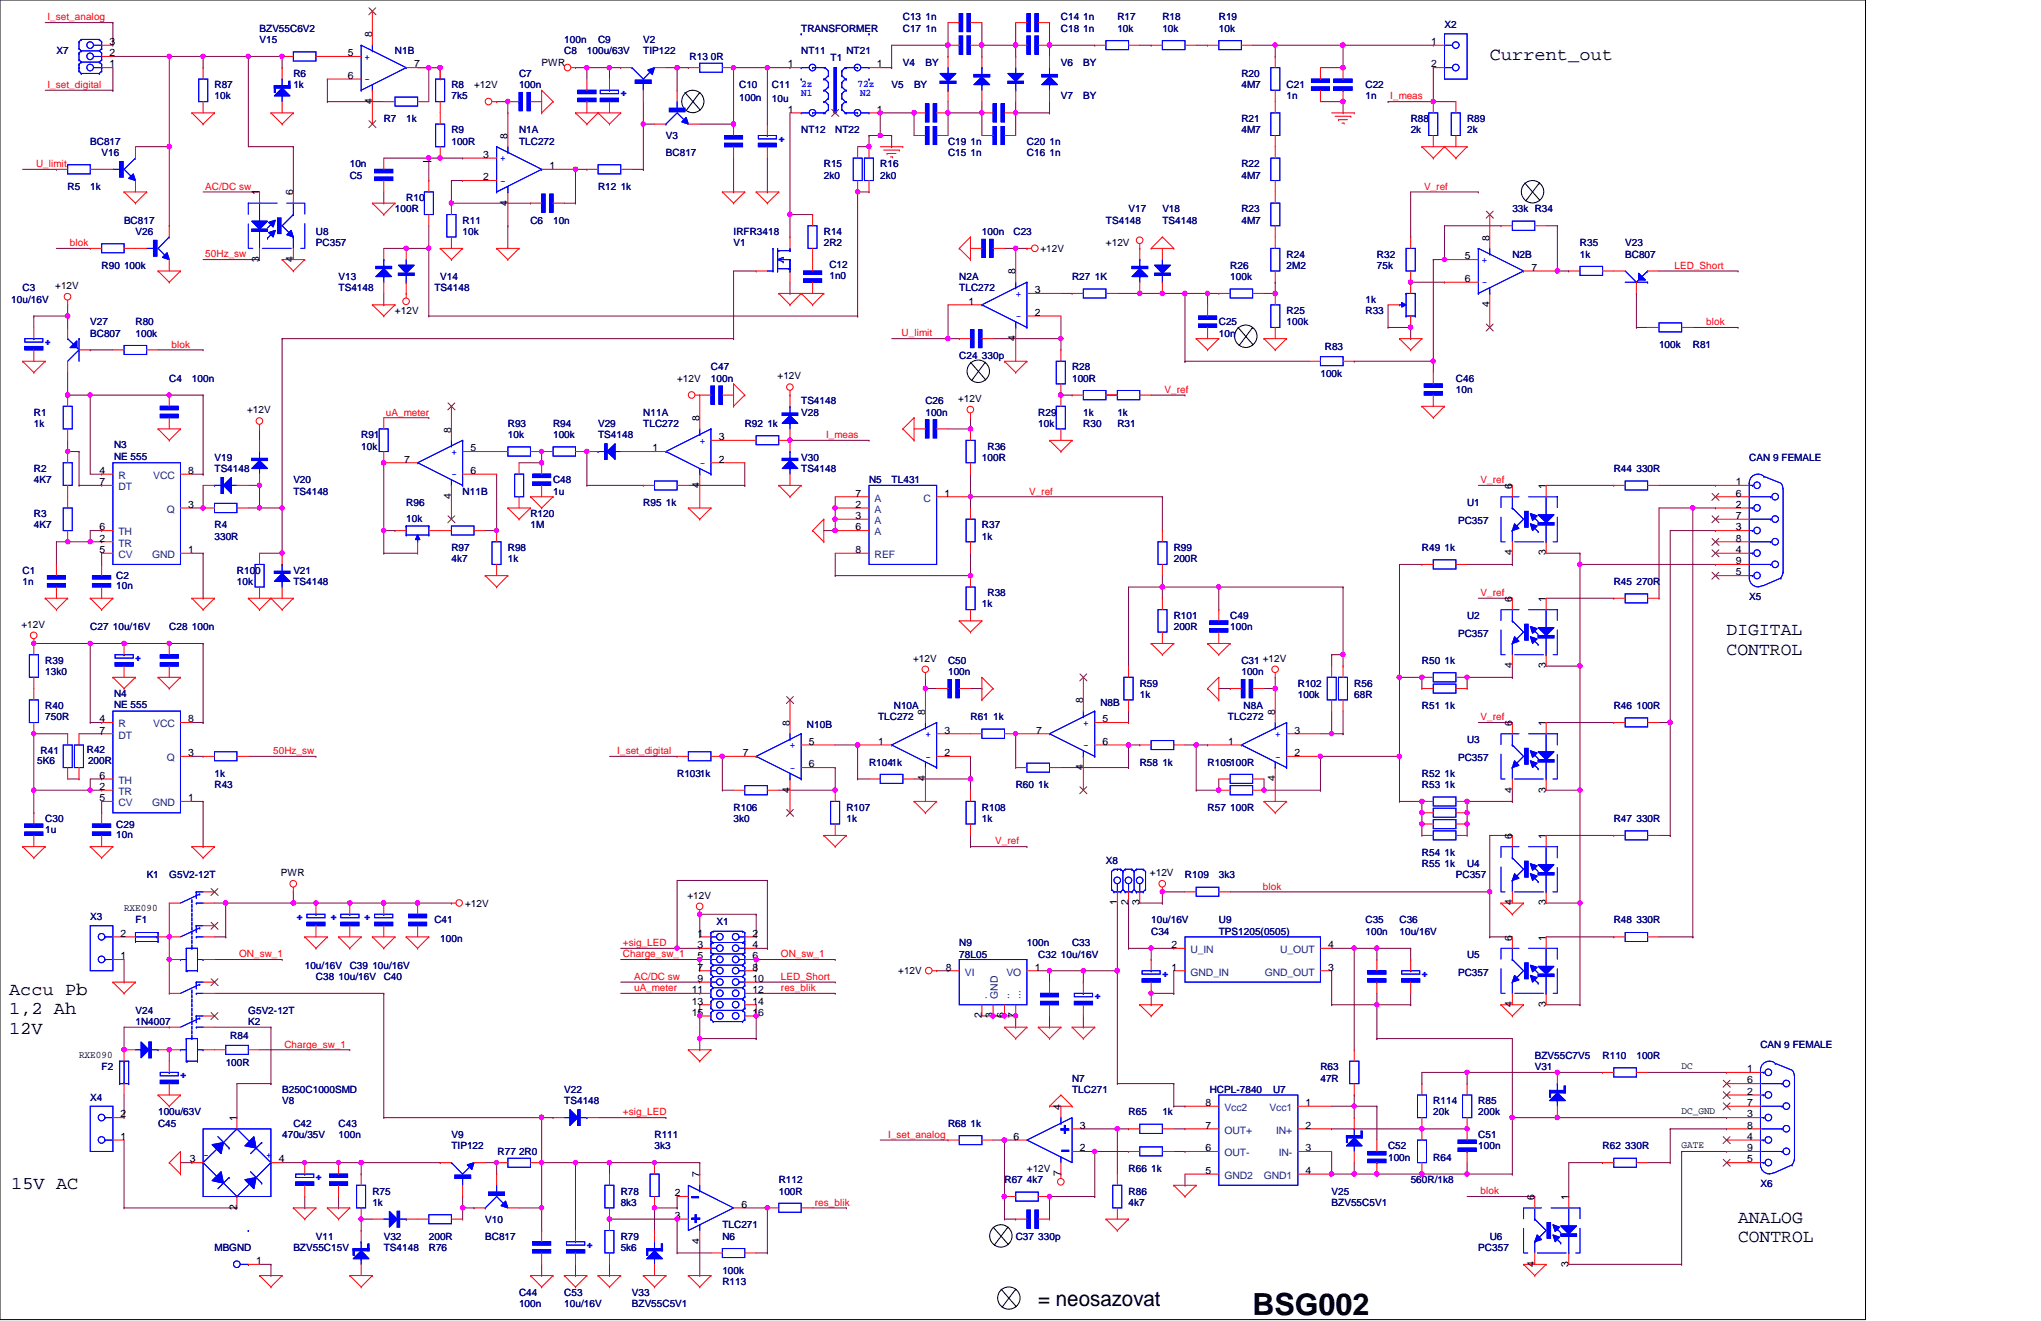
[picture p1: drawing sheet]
<svg xmlns="http://www.w3.org/2000/svg" width="432mm" height="279mm" viewBox="0 0 432 279" stroke-linecap="round" stroke-linejoin="round" font-family="sans-serif">
<defs><g id="words">
<text font-size="6.4" x="265" y="278.2">BSG002</text>
<text font-size="4.5" x="219.7" y="276.3">= neosazovat</text>
<g font-size="3.8">
<text x="315.2" y="12.7">Current_out</text>
<text x="365.3" y="134.4">DIGITAL</text>
<text x="365.3" y="138.6">CONTROL</text>
<text x="1.9" y="210.4">Accu Pb</text>
<text x="1.9" y="214.5">1,2 Ah</text>
<text x="1.9" y="218.7">12V</text>
<text x="2.4" y="251.4">15V AC</text>
<text x="367.7" y="258.6">ANALOG</text>
<text x="367.7" y="262.7">CONTROL</text>
</g>
<g font-size="2.2">
<text x="23.2" y="11.9">2</text>
<text x="23.2" y="9.5">3</text>
<text x="73.6" y="11.9">5</text>
<text x="78.7" y="7.9" transform="rotate(-90 78.7 7.9)">8</text>
<text x="302.8" y="9.5">1</text>
<text x="23.2" y="14.3">1</text>
<text x="73.6" y="16.7">6</text>
<text x="87.6" y="14.3">7</text>
<text x="166.7" y="14.3">1</text>
<text x="185.5" y="14.3">1</text>
<text x="302.8" y="14.3">2</text>
<text x="78.7" y="22" transform="rotate(-90 78.7 22)">4</text>
<text x="166.7" y="23.8">1</text>
<text x="185.5" y="23.8">1</text>
<text x="107.4" y="29.4" transform="rotate(-90 107.4 29.4)">8</text>
<text x="102.2" y="33.4">3</text>
<text x="116.2" y="35.8">1</text>
<text x="54.9" y="41.3" transform="rotate(-90 54.9 41.3)">1</text>
<text x="62" y="41.3" transform="rotate(-90 62 41.3)">6</text>
<text x="102.2" y="38.1">2</text>
<text x="107.4" y="43.5" transform="rotate(-90 107.4 43.5)">4</text>
<text x="315.1" y="50.9" transform="rotate(-90 315.1 50.9)">8</text>
<text x="54.9" y="55.4" transform="rotate(-90 54.9 55.4)">3</text>
<text x="62" y="55.4" transform="rotate(-90 62 55.4)">4</text>
<text x="214.8" y="58" transform="rotate(-90 214.8 58)">8</text>
<text x="309.9" y="54.9">5</text>
<text x="309.9" y="59.6">6</text>
<text x="324" y="57.3">7</text>
<text x="204.9" y="64.4">1</text>
<text x="218.9" y="62">3</text>
<text x="315.1" y="64.9" transform="rotate(-90 315.1 64.9)">4</text>
<text x="218.9" y="66.8">2</text>
<text x="214.8" y="72.1" transform="rotate(-90 214.8 72.1)">4</text>
<text x="148" y="89.1" transform="rotate(-90 148 89.1)">8</text>
<text x="95.5" y="91.5" transform="rotate(-90 95.5 91.5)">8</text>
<text x="99.5" y="95.5">5</text>
<text x="138" y="95.5">1</text>
<text x="152.1" y="93.1">3</text>
<text x="21" y="100.2">4</text>
<text x="39.8" y="100.2">8</text>
<text x="85.5" y="97.8">7</text>
<text x="99.5" y="100.2">6</text>
<text x="152.1" y="97.8">2</text>
<text x="21" y="102.6">7</text>
<text x="39.8" y="107.4">3</text>
<text x="95.5" y="105.5" transform="rotate(-90 95.5 105.5)">4</text>
<text x="148" y="103.2" transform="rotate(-90 148 103.2)">4</text>
<text x="181" y="105">7</text>
<text x="181" y="107.4">2</text>
<text x="199.8" y="105">1</text>
<text x="319.9" y="103.4" transform="rotate(-90 319.9 103.4)">6</text>
<text x="327.1" y="103.4" transform="rotate(-90 327.1 103.4)">1</text>
<text x="367.2" y="107.4">2</text>
<text x="367.2" y="105">6</text>
<text x="367.2" y="102.6">1</text>
<text x="21" y="112.2">6</text>
<text x="181" y="109.8">3</text>
<text x="181" y="112.2">6</text>
<text x="367.2" y="112.2">3</text>
<text x="367.2" y="109.8">7</text>
<text x="21" y="114.6">2</text>
<text x="21" y="117">5</text>
<text x="39.8" y="117">1</text>
<text x="181" y="117">8</text>
<text x="319.9" y="117.5" transform="rotate(-90 319.9 117.5)">4</text>
<text x="327.1" y="117.5" transform="rotate(-90 327.1 117.5)">3</text>
<text x="367.2" y="119.3">9</text>
<text x="367.2" y="117">4</text>
<text x="367.2" y="114.6">8</text>
<text x="367.2" y="121.7">5</text>
<text x="319.9" y="127.3" transform="rotate(-90 319.9 127.3)">6</text>
<text x="327.1" y="127.3" transform="rotate(-90 327.1 127.3)">1</text>
<text x="319.9" y="141.4" transform="rotate(-90 319.9 141.4)">4</text>
<text x="327.1" y="141.4" transform="rotate(-90 327.1 141.4)">3</text>
<text x="229.2" y="148.8" transform="rotate(-90 229.2 148.8)">8</text>
<text x="21" y="152.8">4</text>
<text x="21" y="155.2">7</text>
<text x="39.8" y="152.8">8</text>
<text x="167.1" y="153.5" transform="rotate(-90 167.1 153.5)">8</text>
<text x="195.7" y="151.2" transform="rotate(-90 195.7 151.2)">8</text>
<text x="199.8" y="155.2">3</text>
<text x="219.2" y="155.2">7</text>
<text x="233.3" y="152.8">5</text>
<text x="269.7" y="151.2" transform="rotate(-90 269.7 151.2)">8</text>
<text x="273.9" y="155.2">3</text>
<text x="319.9" y="153.5" transform="rotate(-90 319.9 153.5)">6</text>
<text x="327.1" y="153.5" transform="rotate(-90 327.1 153.5)">1</text>
<text x="39.8" y="159.9">3</text>
<text x="157.1" y="159.9">7</text>
<text x="171.2" y="157.5">5</text>
<text x="185.8" y="157.5">1</text>
<text x="199.8" y="159.9">2</text>
<text x="233.3" y="157.5">6</text>
<text x="259.8" y="157.5">1</text>
<text x="273.9" y="159.9">2</text>
<text x="21" y="167.1">2</text>
<text x="21" y="164.7">6</text>
<text x="167.1" y="167.6" transform="rotate(-90 167.1 167.6)">4</text>
<text x="171.2" y="162.3">6</text>
<text x="195.7" y="165.2" transform="rotate(-90 195.7 165.2)">4</text>
<text x="229.2" y="162.9" transform="rotate(-90 229.2 162.9)">4</text>
<text x="269.7" y="165.2" transform="rotate(-90 269.7 165.2)">4</text>
<text x="319.9" y="167.6" transform="rotate(-90 319.9 167.6)">4</text>
<text x="327.1" y="167.6" transform="rotate(-90 327.1 167.6)">3</text>
<text x="21" y="169.5">5</text>
<text x="39.8" y="169.5">1</text>
<text x="319.9" y="177.4" transform="rotate(-90 319.9 177.4)">6</text>
<text x="327.1" y="177.4" transform="rotate(-90 327.1 177.4)">1</text>
<text x="236.3" y="191.5" transform="rotate(-90 236.3 191.5)">1</text>
<text x="238.7" y="191.5" transform="rotate(-90 238.7 191.5)">2</text>
<text x="241.1" y="191.5" transform="rotate(-90 241.1 191.5)">3</text>
<text x="319.9" y="191.5" transform="rotate(-90 319.9 191.5)">4</text>
<text x="327.1" y="191.5" transform="rotate(-90 327.1 191.5)">3</text>
<text x="25.5" y="202.9">1</text>
<text x="25.5" y="198.1">2</text>
<text x="147.6" y="200.5">3</text>
<text x="147.6" y="198.1">1</text>
<text x="147.6" y="202.9">5</text>
<text x="159.2" y="198.1">2</text>
<text x="159.2" y="200.5">4</text>
<text x="159.2" y="202.9">6</text>
<text x="247.9" y="200.5">2</text>
<text x="281" y="200.5">4</text>
<text x="319.9" y="198.9" transform="rotate(-90 319.9 198.9)">6</text>
<text x="327.1" y="198.9" transform="rotate(-90 327.1 198.9)">1</text>
<text x="147.6" y="205.3">7</text>
<text x="147.6" y="207.7">9</text>
<text x="159.2" y="205.3">8</text>
<text x="159.2" y="207.7">10</text>
<text x="200.1" y="205.3">8</text>
<text x="218.9" y="205.3">1</text>
<text x="247.9" y="205.3">1</text>
<text x="281" y="205.3">3</text>
<text x="146.4" y="210.1">11</text>
<text x="146.4" y="212.5">13</text>
<text x="146.4" y="214.8">15</text>
<text x="159.2" y="210.1">12</text>
<text x="159.2" y="212.5">14</text>
<text x="159.2" y="214.8">16</text>
<text x="207.7" y="215.4" transform="rotate(-90 207.7 215.4)">2</text>
<text x="210.1" y="215.4" transform="rotate(-90 210.1 215.4)">3</text>
<text x="212.5" y="215.4" transform="rotate(-90 212.5 215.4)">6</text>
<text x="214.8" y="215.4" transform="rotate(-90 214.8 215.4)">7</text>
<text x="319.9" y="213" transform="rotate(-90 319.9 213)">4</text>
<text x="327.1" y="213" transform="rotate(-90 327.1 213)">3</text>
<text x="369.6" y="226.8">1</text>
<text x="255" y="233.9">8</text>
<text x="276.2" y="233.9">1</text>
<text x="369.6" y="233.9">7</text>
<text x="369.6" y="231.6">2</text>
<text x="369.6" y="229.2">6</text>
<text x="25.5" y="236.3">2</text>
<text x="50.1" y="237.1" transform="rotate(-90 50.1 237.1)">1</text>
<text x="224.4" y="234.7" transform="rotate(-90 224.4 234.7)">4</text>
<text x="228.5" y="238.7">3</text>
<text x="255" y="238.7">7</text>
<text x="276.2" y="238.7">2</text>
<text x="369.6" y="238.7">8</text>
<text x="369.6" y="236.3">3</text>
<text x="25.5" y="241.1">1</text>
<text x="40.1" y="245.9">3</text>
<text x="59" y="245.9">4</text>
<text x="214.4" y="241.1">6</text>
<text x="228.5" y="243.5">2</text>
<text x="255" y="243.5">6</text>
<text x="276.2" y="243.5">3</text>
<text x="369.6" y="245.9">5</text>
<text x="369.6" y="243.5">9</text>
<text x="369.6" y="241.1">4</text>
<text x="148" y="249" transform="rotate(-90 148 249)">7</text>
<text x="224.4" y="248.8" transform="rotate(-90 224.4 248.8)">7</text>
<text x="255" y="248.3">5</text>
<text x="276.2" y="248.3">4</text>
<text x="50.1" y="255.9" transform="rotate(-90 50.1 255.9)">2</text>
<text x="142.8" y="253">2</text>
<text x="142.8" y="257.8">3</text>
<text x="156.8" y="255.4">6</text>
<text x="324.7" y="253.8" transform="rotate(-90 324.7 253.8)">6</text>
<text x="331.9" y="253.8" transform="rotate(-90 331.9 253.8)">1</text>
<text x="148" y="263.1" transform="rotate(-90 148 263.1)">4</text>
<text x="54.2" y="267.4">1</text>
<text x="324.7" y="267.9" transform="rotate(-90 324.7 267.9)">4</text>
<text x="331.9" y="267.9" transform="rotate(-90 331.9 267.9)">3</text>
</g>
<g font-size="2.2" fill="#004080">
<text x="25.1" y="101.3">R</text>
<text x="32.4" y="101.3">VCC</text>
<text x="25.1" y="103.7">DT</text>
<text x="185" y="106.1">A</text>
<text x="195.4" y="106.1">C</text>
<text x="25.1" y="113.2">TH</text>
<text x="35.3" y="108.5">Q</text>
<text x="185" y="108.5">A</text>
<text x="185" y="110.8">A</text>
<text x="185" y="113.2">A</text>
<text x="25.1" y="115.6">TR</text>
<text x="25.1" y="118">CV</text>
<text x="32.2" y="118">GND</text>
<text x="185" y="118">REF</text>
<text x="25.1" y="153.8">R</text>
<text x="32.4" y="153.8">VCC</text>
<text x="25.1" y="156.2">DT</text>
<text x="35.3" y="161">Q</text>
<text x="25.1" y="165.8">TH</text>
<text x="25.1" y="168.1">TR</text>
<text x="25.1" y="170.5">CV</text>
<text x="32.2" y="170.5">GND</text>
<text x="251.9" y="201.6">U_IN</text>
<text x="270.8" y="201.6">U_OUT</text>
<text x="204.1" y="206.3">VI</text>
<text x="212.9" y="206.3">VO</text>
<text x="251.9" y="206.3">GND_IN</text>
<text x="267.6" y="206.3">GND_OUT</text>
<text x="208.7" y="211.3" transform="rotate(-90 208.7 211.3)">.</text>
<text x="211.1" y="211.3" transform="rotate(-90 211.1 211.3)">GND</text>
<text x="213.5" y="211.3" transform="rotate(-90 213.5 211.3)">..</text>
<text x="215.9" y="211.3" transform="rotate(-90 215.9 211.3)">...</text>
<text x="259" y="235">Vcc2</text>
<text x="259" y="239.8">OUT+</text>
<text x="268.6" y="235">Vcc1</text>
<text x="270" y="239.8">IN+</text>
<text x="259" y="244.6">OUT-</text>
<text x="270.6" y="244.6">IN-</text>
<text x="259" y="249.3">GND2</text>
<text x="267.4" y="249.3">GND1</text>
</g>
<g font-size="2.1" fill="#f00">
<text x="10" y="4.3">I_set_analog</text>
<text x="10" y="18.6">I_set_digital</text>
<text x="294.1" y="21">I_meas</text>
<text x="7.6" y="35.3">U_limit</text>
<text x="43.4" y="40.1">AC/DC sw</text>
<text x="301.3" y="40.1">V_ref</text>
<text x="14.8" y="52.1">blok</text>
<text x="43.4" y="54.4">50Hz_sw</text>
<text x="354.3" y="56.9">LED_Short</text>
<text x="190.8" y="71.2">U_limit</text>
<text x="361" y="68.8">blok</text>
<text x="36.3" y="73.5">blok</text>
<text x="246.4" y="83.1">V_ref</text>
<text x="81.7" y="87.9">uA_meter</text>
<text x="174.8" y="92.7">I_meas</text>
<text x="217.7" y="104.6">V_ref</text>
<text x="313.2" y="102.2">V_ref</text>
<text x="313.2" y="126.1">V_ref</text>
<text x="313.2" y="152.4">V_ref</text>
<text x="57.8" y="159.5">50Hz_sw</text>
<text x="130.6" y="159.5">I_set_digital</text>
<text x="210.6" y="178.6">V_ref</text>
<text x="267.2" y="188.2">blok</text>
<text x="50.6" y="202.5">ON_sw_1</text>
<text x="131.8" y="202.5">Charge_sw_1</text>
<text x="131.8" y="200.1">+sig_LED</text>
<text x="165.2" y="202.5">ON_sw_1</text>
<text x="134.2" y="209.6">uA_meter</text>
<text x="134.2" y="207.3">AC/DC sw</text>
<text x="165.2" y="207.3">LED_Short</text>
<text x="165.2" y="209.6">res_blik</text>
<text x="60.2" y="221.6">Charge_sw_1</text>
<text x="131.8" y="235.9">+sig_LED</text>
<text x="187.9" y="240.7">I_set_analog</text>
<text x="172.4" y="255">res_blik</text>
<text x="313.2" y="252.6">blok</text>
</g>
<g font-size="2.1" fill="#000080">
<text x="191" y="4.3">C13 1n</text>
<text x="224.5" y="4.3">C14 1n</text>
<text x="236.4" y="4.3">R17</text>
<text x="245.9" y="4.3">R18</text>
<text x="257.9" y="4.3">R19</text>
<text x="11.9" y="11.5">X7</text>
<text x="54.9" y="9.1">V15</text>
<text x="54.9" y="6.7">BZV55C6V2</text>
<text x="83.6" y="11.5">N1B</text>
<text x="119.4" y="11.5">C8</text>
<text x="119.4" y="9.1">100n</text>
<text x="124.2" y="11.5">100u/63V</text>
<text x="126.5" y="9.1">C9</text>
<text x="136.1" y="9.1">V2</text>
<text x="136.1" y="11.5">TIP122</text>
<text x="169.5" y="11.5">NT11</text>
<text x="169.5" y="6.7">TRANSFORMER</text>
<text x="179.1" y="11.5">NT21</text>
<text x="191" y="6.7">C17 1n</text>
<text x="224.5" y="6.7">C18 1n</text>
<text x="236.4" y="6.7">10k</text>
<text x="245.9" y="6.7">10k</text>
<text x="257.9" y="6.7">10k</text>
<text x="305.6" y="6">X2</text>
<text x="62.1" y="16.3">R6</text>
<text x="109.8" y="16.3">C7</text>
<text x="145.9" y="12.7">R13 0R</text>
<text x="175.7" y="12.9">T1</text>
<text x="191" y="13.9">V4</text>
<text x="195.8" y="13.9">BY</text>
<text x="224.5" y="13.9">V6</text>
<text x="229.2" y="13.9">BY</text>
<text x="262.6" y="16.3">R20</text>
<text x="45.4" y="18.7">R87</text>
<text x="45.4" y="21">10k</text>
<text x="62.1" y="18.7">1k</text>
<text x="95.5" y="18.7">R8</text>
<text x="95.5" y="21">7k5</text>
<text x="109.8" y="18.7">100n</text>
<text x="156.4" y="18.7">C10</text>
<text x="156.4" y="21.3">100n</text>
<text x="163.3" y="18.7">C11</text>
<text x="163.3" y="21.5">10u</text>
<text x="188.6" y="18.7">V5</text>
<text x="193.4" y="18.7">BY</text>
<text x="224.5" y="21">V7</text>
<text x="229.2" y="21">BY</text>
<text x="262.6" y="18.7">4M7</text>
<text x="272.2" y="18.7">C21</text>
<text x="272.2" y="21">1n</text>
<text x="288.9" y="18.7">C22</text>
<text x="288.9" y="21">1n</text>
<text x="81.2" y="25.8">R7</text>
<text x="85.9" y="25.8">1k</text>
<text x="95.5" y="28.2">R9</text>
<text x="109.8" y="28.2">N1A</text>
<text x="140.9" y="29.4">V3</text>
<text x="169.5" y="28.2">NT12</text>
<text x="176.7" y="28.2">NT22</text>
<text x="262.6" y="25.8">R21</text>
<text x="262.6" y="28.2">4M7</text>
<text x="298.4" y="25.8">R88</text>
<text x="298.4" y="28.2">2k</text>
<text x="310.4" y="25.8">R89</text>
<text x="310.4" y="28.2">2k</text>
<text x="19.1" y="30.6">BC817</text>
<text x="21.5" y="33">V16</text>
<text x="74" y="35.4">10n</text>
<text x="95.5" y="30.6">100R</text>
<text x="109.8" y="30.6">TLC272</text>
<text x="140.9" y="33">BC817</text>
<text x="174.3" y="35.4">R15</text>
<text x="186.2" y="35.4">R16</text>
<text x="200.6" y="33">C15 1n</text>
<text x="200.6" y="30.6">C19 1n</text>
<text x="217.3" y="33">C16 1n</text>
<text x="217.3" y="30.6">C20 1n</text>
<text x="262.6" y="35.4">R22</text>
<text x="14.3" y="40.1">R5</text>
<text x="19.1" y="40.1">1k</text>
<text x="74" y="37.8">C5</text>
<text x="126.5" y="40.1">R12 1k</text>
<text x="174.3" y="37.8">2k0</text>
<text x="186.2" y="37.8">2k0</text>
<text x="262.6" y="37.8">4M7</text>
<text x="26.2" y="47.3">BC817</text>
<text x="83.6" y="44.9">100R</text>
<text x="85.9" y="42.5">R10</text>
<text x="97.9" y="47.3">R11</text>
<text x="112.2" y="47.3">C6</text>
<text x="117" y="47.3">10n</text>
<text x="234" y="47.3">TS4148</text>
<text x="238.8" y="44.9">V17</text>
<text x="245.9" y="44.9">V18</text>
<text x="245.9" y="47.3">TS4148</text>
<text x="262.6" y="44.9">R23</text>
<text x="262.6" y="47.3">4M7</text>
<text x="320" y="44.9">33k R34</text>
<text x="28.7" y="49.7">V26</text>
<text x="66.8" y="49.7">U8</text>
<text x="66.8" y="52.1">PC357</text>
<text x="97.9" y="49.7">10k</text>
<text x="155.2" y="52.1">V1</text>
<text x="155.2" y="49.7">IRFR3418</text>
<text x="174.3" y="49.7">R14</text>
<text x="174.3" y="52.1">2R2</text>
<text x="207.7" y="49.7">100n</text>
<text x="214.4" y="49.7">C23</text>
<text x="334.3" y="52.1">R35</text>
<text x="343.8" y="52.1">V23</text>
<text x="21.5" y="56.9">R90 100k</text>
<text x="71.6" y="59.3">V13</text>
<text x="93.1" y="59.3">V14</text>
<text x="175.5" y="56.6">C12</text>
<text x="175.5" y="59">1n0</text>
<text x="202.9" y="59.3">N2A</text>
<text x="226.8" y="59.3">R27 1K</text>
<text x="260.3" y="56.9">R26</text>
<text x="260.3" y="59.3">100k</text>
<text x="272.2" y="54.5">R24</text>
<text x="272.2" y="56.9">2M2</text>
<text x="291.3" y="54.5">R32</text>
<text x="291.3" y="56.9">75k</text>
<text x="320" y="54.5">N2B</text>
<text x="334.3" y="54.5">1k</text>
<text x="343.8" y="54.5">BC807</text>
<text x="2.4" y="64">10u/16V</text>
<text x="4.8" y="61.6">C3</text>
<text x="71.6" y="61.6">TS4148</text>
<text x="91.9" y="61.6">TS4148</text>
<text x="202.9" y="61.6">TLC272</text>
<text x="288.9" y="64">1k</text>
<text x="19.1" y="68.8">V27</text>
<text x="19.1" y="71.2">BC807</text>
<text x="28.7" y="68.8">R80</text>
<text x="28.7" y="71.2">100k</text>
<text x="257.9" y="68.8">C25</text>
<text x="257.9" y="71.2">10n</text>
<text x="272.2" y="66.4">R25</text>
<text x="272.2" y="68.8">100k</text>
<text x="288.9" y="66.4">R33</text>
<text x="202.9" y="75.9">C24 330p</text>
<text x="280.3" y="74">R83</text>
<text x="351" y="73.6">100k</text>
<text x="358.1" y="73.6">R81</text>
<text x="35.8" y="80.7">C4</text>
<text x="40.6" y="80.7">100n</text>
<text x="150.4" y="78.4">C47</text>
<text x="150.4" y="80.7">100n</text>
<text x="226.8" y="78.4">R28</text>
<text x="226.8" y="80.7">100R</text>
<text x="279.4" y="79.8">100k</text>
<text x="308" y="80.7">C46</text>
<text x="308" y="83.1">10n</text>
<text x="7.2" y="87.9">R1</text>
<text x="136.1" y="87.9">N11A</text>
<text x="169.5" y="87.9">V28</text>
<text x="169.5" y="85.5">TS4148</text>
<text x="195.8" y="85.5">C26</text>
<text x="195.8" y="87.9">100n</text>
<text x="219.7" y="87.9">R29</text>
<text x="229.2" y="87.9">1k</text>
<text x="236.4" y="87.9">1k</text>
<text x="7.2" y="90.3">1k</text>
<text x="24.1" y="94.8">N3</text>
<text x="76.4" y="92.7">R91</text>
<text x="76.4" y="95.1">10k</text>
<text x="107.4" y="90.3">R93</text>
<text x="107.4" y="92.7">10k</text>
<text x="117" y="90.3">R94</text>
<text x="117" y="92.7">100k</text>
<text x="126.5" y="90.3">V29</text>
<text x="126.5" y="92.7">TS4148</text>
<text x="136.1" y="90.3">TLC272</text>
<text x="157.6" y="90.3">R92 1k</text>
<text x="208.9" y="95.1">R36</text>
<text x="219.7" y="90.3">10k</text>
<text x="229.2" y="90.3">R30</text>
<text x="236.4" y="90.3">R31</text>
<text x="7.2" y="99.8">R2</text>
<text x="24.1" y="97.2">NE 555</text>
<text x="45.4" y="97.5">V19</text>
<text x="45.4" y="99.8">TS4148</text>
<text x="169.5" y="97.5">V30</text>
<text x="169.5" y="99.8">TS4148</text>
<text x="207.7" y="97.5">100R</text>
<text x="341.4" y="99.8">R44 330R</text>
<text x="370.1" y="97.5">CAN 9 FEMALE</text>
<text x="7.2" y="102.2">4K7</text>
<text x="62.1" y="102.2">V20</text>
<text x="62.1" y="104.6">TS4148</text>
<text x="85.9" y="107">R96</text>
<text x="97.9" y="104.6">N11B</text>
<text x="117" y="102.2">C48</text>
<text x="117" y="104.6">1u</text>
<text x="136.1" y="107">R95 1k</text>
<text x="183.9" y="102.2">N5</text>
<text x="188.6" y="102.2">TL431</text>
<text x="310.4" y="107">U1</text>
<text x="7.2" y="109.4">R3</text>
<text x="7.2" y="111.8">4K7</text>
<text x="45.4" y="111.8">R4</text>
<text x="85.9" y="110.4">10k</text>
<text x="112.2" y="109.4">R120</text>
<text x="112.2" y="111.8">1M</text>
<text x="207.7" y="111.8">R37</text>
<text x="308.5" y="110.8">PC357</text>
<text x="45.4" y="114.2">330R</text>
<text x="95.5" y="116.5">R97</text>
<text x="95.5" y="119">4k7</text>
<text x="107.4" y="116.5">R98</text>
<text x="107.4" y="119">1k</text>
<text x="207.7" y="114.2">1k</text>
<text x="248.3" y="116.5">R99</text>
<text x="248.3" y="119">200R</text>
<text x="300.8" y="116.5">R49 1k</text>
<text x="4.8" y="121.3">C1</text>
<text x="4.8" y="123.7">1n</text>
<text x="24.6" y="122.5">C2</text>
<text x="24.6" y="124.7">10n</text>
<text x="50.1" y="121.3">R100</text>
<text x="50.1" y="123.7">10k</text>
<text x="62.1" y="121.3">V21</text>
<text x="62.1" y="123.7">TS4148</text>
<text x="341.4" y="123.7">R45 270R</text>
<text x="207.7" y="128.5">1k</text>
<text x="208.9" y="126.1">R38</text>
<text x="248.3" y="130.9">R101</text>
<text x="260.3" y="130.9">C49</text>
<text x="310.4" y="130.9">U2</text>
<text x="370.1" y="126.8">X5</text>
<text x="19.1" y="133.3">C27 10u/16V</text>
<text x="35.8" y="133.3">C28 100n</text>
<text x="248.3" y="133.3">200R</text>
<text x="260.3" y="133.3">100n</text>
<text x="308.5" y="134.7">PC357</text>
<text x="9.6" y="140.4">R39</text>
<text x="9.6" y="142.8">13k0</text>
<text x="200.6" y="140.4">C50</text>
<text x="200.6" y="142.8">100n</text>
<text x="262.6" y="140.4">C31 +12V</text>
<text x="262.6" y="142.8">100n</text>
<text x="300.8" y="140.4">R50 1k</text>
<text x="9.6" y="150">R40</text>
<text x="24.1" y="147.4">N4</text>
<text x="24.1" y="149.7">NE 555</text>
<text x="189.1" y="150">N10A</text>
<text x="232.8" y="149.3">N8B</text>
<text x="241.1" y="145.2">R59</text>
<text x="241.1" y="147.6">1k</text>
<text x="263.1" y="150">N8A</text>
<text x="274.6" y="145.2">R102</text>
<text x="274.6" y="147.6">100k</text>
<text x="286.5" y="145.2">R56</text>
<text x="286.5" y="147.6">68R</text>
<text x="300.8" y="150">R51 1k</text>
<text x="341.4" y="150">R46 100R</text>
<text x="9.6" y="152.4">750R</text>
<text x="170.7" y="154.1">N10B</text>
<text x="185.8" y="152.4">TLC272</text>
<text x="205.3" y="152.4">R61 1k</text>
<text x="259.8" y="152.4">TLC272</text>
<text x="7.9" y="161.7">5K6</text>
<text x="8.6" y="159.5">R41</text>
<text x="18.4" y="159.3">R42</text>
<text x="18.6" y="161.7">200R</text>
<text x="183.9" y="161.9">R1041k</text>
<text x="241.1" y="161.9">R58 1k</text>
<text x="255.5" y="161.9">R105100R</text>
<text x="308.5" y="161">PC357</text>
<text x="310.4" y="157.1">U3</text>
<text x="45.4" y="166.7">R43</text>
<text x="45.4" y="164.3">1k</text>
<text x="143.3" y="164.3">R1031k</text>
<text x="214.9" y="166.7">R60 1k</text>
<text x="300.8" y="164.3">R52 1k</text>
<text x="300.8" y="166.7">R53 1k</text>
<text x="9.6" y="173.9">C30</text>
<text x="155.2" y="171.4">R106</text>
<text x="155.2" y="173.9">3k0</text>
<text x="179.1" y="171.4">R107</text>
<text x="179.1" y="173.9">1k</text>
<text x="207.7" y="171.4">R108</text>
<text x="207.7" y="173.9">1k</text>
<text x="255.5" y="171.4">R57 100R</text>
<text x="341.4" y="173.9">R47 330R</text>
<text x="9.6" y="176.2">1u</text>
<text x="24.6" y="175">C29</text>
<text x="24.6" y="177.2">10n</text>
<text x="31" y="185.8">K1</text>
<text x="35.8" y="185.8">G5V2-12T</text>
<text x="234" y="182.7">X8</text>
<text x="250.7" y="185.8">R109</text>
<text x="257.9" y="185.8">3k3</text>
<text x="300.8" y="183.4">R55 1k</text>
<text x="300.8" y="181">R54 1k</text>
<text x="308" y="185.8">PC357</text>
<text x="310.4" y="183.4">U4</text>
<text x="19.1" y="194.6">X3</text>
<text x="28.7" y="195.3">F1</text>
<text x="91.9" y="195.3">C41</text>
<text x="151.6" y="195.6">X1</text>
<text x="243.5" y="197.7">C34</text>
<text x="243.5" y="195.3">10u/16V</text>
<text x="257.9" y="195.3">U9</text>
<text x="257.9" y="197.7">TPS1205(0505)</text>
<text x="288.9" y="195.3">C35</text>
<text x="288.9" y="197.7">100n</text>
<text x="296.1" y="195.3">C36</text>
<text x="296.1" y="197.7">10u/16V</text>
<text x="341.4" y="195.3">R48 330R</text>
<text x="93.1" y="199.2">100n</text>
<text x="202.9" y="200.1">N9</text>
<text x="202.9" y="202.5">78L05</text>
<text x="217.3" y="200.1">100n</text>
<text x="219.7" y="202.5">C32</text>
<text x="224.5" y="202.5">10u/16V</text>
<text x="226.8" y="200.1">C33</text>
<text x="310.4" y="202.5">U5</text>
<text x="64.5" y="204.9">10u/16V</text>
<text x="66.8" y="207.3">C38</text>
<text x="71.6" y="207.3">10u/16V</text>
<text x="74" y="204.9">C39</text>
<text x="78.8" y="204.9">10u/16V</text>
<text x="81.2" y="207.3">C40</text>
<text x="308.5" y="206.3">PC357</text>
<text x="28.7" y="214.5">V24</text>
<text x="52.5" y="214.5">G5V2-12T</text>
<text x="28.7" y="216.8">1N4007</text>
<text x="48.7" y="219.7">R84</text>
<text x="52.5" y="216.8">K2</text>
<text x="372.4" y="221.6">CAN 9 FEMALE</text>
<text x="21.5" y="226.4">F2</text>
<text x="47.8" y="225.4">100R</text>
<text x="279.4" y="226.4">R63</text>
<text x="324.7" y="226.4">V31</text>
<text x="324.7" y="224">BZV55C7V5</text>
<text x="339" y="224">R110</text>
<text x="346.2" y="224">100R</text>
<text x="19.1" y="232.8">X4</text>
<text x="59.7" y="233.6">V8</text>
<text x="59.7" y="231.1">B250C1000SMD</text>
<text x="119.4" y="231.1">V22</text>
<text x="119.4" y="233.6">TS4148</text>
<text x="226.8" y="228.8">N7</text>
<text x="226.8" y="231.1">TLC271</text>
<text x="255.9" y="231.1">HCPL-7840</text>
<text x="269.3" y="231.1">U7</text>
<text x="279.4" y="228.8">47R</text>
<text x="303.2" y="233.6">R114</text>
<text x="312.8" y="233.6">R85</text>
<text x="33.4" y="238.3">C45</text>
<text x="33.4" y="235.9">100u/63V</text>
<text x="62.1" y="238.3">C42</text>
<text x="71.6" y="238.3">C43</text>
<text x="200.6" y="238.3">R68 1k</text>
<text x="238.8" y="235.9">R65</text>
<text x="245.9" y="235.9">1k</text>
<text x="303.2" y="235.9">20k</text>
<text x="312.8" y="235.9">200k</text>
<text x="59.7" y="240.7">470u/35V</text>
<text x="71.6" y="240.7">100n</text>
<text x="95.5" y="240.7">V9</text>
<text x="95.5" y="243.1">TIP122</text>
<text x="105.3" y="244.3">R77 2R0</text>
<text x="138.5" y="240.7">R111</text>
<text x="138.5" y="243.1">3k3</text>
<text x="293.7" y="243.1">C52</text>
<text x="293.7" y="245.5">100n</text>
<text x="303.2" y="245.5">R64</text>
<text x="312.8" y="240.7">C51</text>
<text x="312.8" y="243.1">100n</text>
<text x="339" y="243.1">R62 330R</text>
<text x="164.8" y="250.3">R112</text>
<text x="212.5" y="250.3">R67 4k7</text>
<text x="238.8" y="247.9">R66 1k</text>
<text x="298.4" y="250.3">560R/1k8</text>
<text x="372.4" y="251">X6</text>
<text x="78.8" y="252.6">R75</text>
<text x="78.8" y="255">1k</text>
<text x="131.3" y="252.6">R78</text>
<text x="131.3" y="255">8k3</text>
<text x="164.8" y="252.6">100R</text>
<text x="238.8" y="252.6">R86</text>
<text x="238.8" y="255">4k7</text>
<text x="281.7" y="252.6">V25</text>
<text x="281.7" y="255">BZV55C5V1</text>
<text x="66.8" y="262.2">V11</text>
<text x="81.2" y="262.2">V32</text>
<text x="90.7" y="262.2">200R</text>
<text x="102.7" y="258.6">V10</text>
<text x="102.7" y="262.2">BC817</text>
<text x="131.3" y="262.2">R79</text>
<text x="152.8" y="262.2">N6</text>
<text x="152.8" y="259.8">TLC271</text>
<text x="214.9" y="262.2">C37 330p</text>
<text x="315.2" y="262.2">U6</text>
<text x="45.4" y="264.6">MBGND</text>
<text x="62.1" y="264.6">BZV55C15V</text>
<text x="81.2" y="264.6">TS4148</text>
<text x="90.7" y="264.6">R76</text>
<text x="131.3" y="264.6">5k6</text>
<text x="152.8" y="269.4">100k</text>
<text x="312.8" y="264.6">PC357</text>
<text x="109.8" y="274.2">C44</text>
<text x="119.4" y="274.2">C53</text>
<text x="133.7" y="274.2">V33</text>
<text x="152.8" y="271.7">R113</text>
<text x="109.8" y="276.5">100n</text>
<text x="119.4" y="276.5">10u/16V</text>
<text x="133.7" y="276.5">BZV55C5V1</text>
</g>
<g font-size="2.1" fill="#00f">
<text x="77.1" y="12.6">+</text>
<text x="77.1" y="17.4">-</text>
<text x="131.3" y="20.4">+</text>
<text x="169.5" y="18.4">2z</text>
<text x="169.5" y="20.3">N1</text>
<text x="181.4" y="18.4">72z</text>
<text x="181.9" y="20.3">N2</text>
<text x="164.8" y="29.9">+</text>
<text x="105.8" y="34.1">+</text>
<text x="105.8" y="38.9">-</text>
<text x="313.5" y="55.6">+</text>
<text x="214.9" y="62.8">+</text>
<text x="313.5" y="60.4">-</text>
<text x="214.9" y="67.6">-</text>
<text x="9.6" y="72.9">+</text>
<text x="148" y="93.8">+</text>
<text x="95.5" y="96.2">+</text>
<text x="95.5" y="101">-</text>
<text x="148" y="98.6">-</text>
<text x="28.7" y="139.7">+</text>
<text x="195.8" y="155.9">+</text>
<text x="229.2" y="153.5">+</text>
<text x="269.8" y="155.9">+</text>
<text x="167.1" y="158.3">+</text>
<text x="195.8" y="160.7">-</text>
<text x="229.2" y="158.3">-</text>
<text x="269.8" y="160.7">-</text>
<text x="167.1" y="163.1">-</text>
<text x="62.8" y="194.6">+</text>
<text x="70" y="194.6">+</text>
<text x="77.1" y="194.6">+</text>
<text x="245.9" y="206.6">+</text>
<text x="300.8" y="206.6">+</text>
<text x="231.6" y="211.4">+</text>
<text x="38.2" y="228.1">+</text>
<text x="43" y="244.9">-</text>
<text x="56.3" y="244.9">+</text>
<text x="66.8" y="249.6">+</text>
<text x="124.2" y="263.9">+</text>
</g>
<g font-size="2.1">
<text x="114.6" y="13.9">PWR</text>
<text x="100.3" y="18.7">+12V</text>
<text x="220.1" y="53.3">+12V</text>
<text x="234" y="52.1">+12V</text>
<text x="11.7" y="61.2">+12V</text>
<text x="83.6" y="66.4">+12V</text>
<text x="143.3" y="80.7">+12V</text>
<text x="164.5" y="80.3">+12V</text>
<text x="52.3" y="87.4">+12V</text>
<text x="202.7" y="85">+12V</text>
<text x="4.5" y="132.8">+12V</text>
<text x="193.2" y="140">+12V</text>
<text x="59.4" y="185.3">PWR</text>
<text x="243.3" y="185.3">+12V</text>
<text x="98.4" y="191.8">+12V</text>
<text x="145.4" y="190.1">+12V</text>
<text x="26.2" y="192.7">RXE090</text>
<text x="190" y="206.1">+12V</text>
<text x="16.7" y="223.7">RXE090</text>
<text x="355.8" y="226.1">DC</text>
<text x="355.8" y="235.6">DC_GND</text>
<text x="355.8" y="242.8">GATE</text>
<text x="217.3" y="247.9">+12V</text>
</g>
</g></defs>
<path d="M0 0h394.7v279.1h-394.7z" fill="none" stroke="#000" stroke-width=".21"/>
<path d="M14.3 95.5h2.4M16.7 95.5h.1M43 117v9.5M43 126.5h.1" fill="none" stroke="#800040" stroke-width=".21"/>
<circle cx="14.3" cy="95.5" r=".46" fill="#f0f"/>
<circle cx="14.3" cy="95.5" r=".46" fill="none" stroke="#f0f" stroke-width=".21"/>
<path d="M143.3 19.1h.1M143.3 14.3v4.8M155.2 33.4v7.2M162.3 33.4v7.2M155.2 40.6h.1M162.3 40.6h.1M16.7 95.5v7.2M16.7 102.7h.1M19.1 100.3h2.4M21.5 119.4h.1M21.5 100.3h.1M21.5 117v2.4" fill="none" stroke="#800040" stroke-width=".21"/>
<circle cx="143.2" cy="14.3" r=".46" fill="#f0f"/>
<circle cx="143.2" cy="14.3" r=".46" fill="none" stroke="#f0f" stroke-width=".21"/>
<g fill="none" stroke="#800040" stroke-width=".21">
<path d="M155.2 14.3v11.9M133.7 35.8h2.4M136.1 35.8h.1M136.1 26.2h.1M136.1 21.5v4.7M155.2 26.2h.1M160 57.3h.1M160 57.3h-4.8v14.3M167.1 59.7v2.4M155.2 71.6h.1M167.1 62.1h.1M16.7 102.7h4.8"/>
<path d="M19.1 114.6h2.4M19.1 112.2h2.4M21.5 102.7h.1M21.5 114.6h.1M21.5 112.2h.1"/>
</g>
<circle cx="136.1" cy="26.2" r=".46" fill="#f0f"/>
<circle cx="136.1" cy="26.2" r=".46" fill="none" stroke="#f0f" stroke-width=".21"/>
<path d="M162.3 14.3v11.9M162.3 26.2h.1" fill="none" stroke="#800040" stroke-width=".21"/>
<circle cx="162.3" cy="14.3" r=".46" fill="#f0f"/>
<circle cx="162.3" cy="14.3" r=".46" fill="none" stroke="#f0f" stroke-width=".21"/>
<path d="M19.1 114.6h.1M19.1 112.2v2.4" fill="none" stroke="#800040" stroke-width=".21"/>
<circle cx="19.1" cy="114.6" r=".45" fill="#f0f"/>
<circle cx="19.1" cy="114.6" r=".45" fill="none" stroke="#f0f" stroke-width=".21"/>
<path d="M155.2 14.3h7.1M162.3 14.3h.1" fill="none" stroke="#800040" stroke-width=".21"/>
<circle cx="155.2" cy="14.3" r=".46" fill="#f0f"/>
<circle cx="155.2" cy="14.3" r=".46" fill="none" stroke="#f0f" stroke-width=".21"/>
<path d="M143.3 14.3h2.3M145.6 14.3h.1M167.1 50.1h.1M167.1 45.4v4.7M11.9 114.6h7.2M14.3 114.6h.1M19.1 114.6h.1" fill="none" stroke="#800040" stroke-width=".21"/>
<circle cx="14.3" cy="114.6" r=".46" fill="#f0f"/>
<circle cx="14.3" cy="114.6" r=".46" fill="none" stroke="#f0f" stroke-width=".21"/>
<path d="M167.1 45.4h4.8M171.9 45.4h.1M11.9 119.4h.1M11.9 114.6v4.8" fill="none" stroke="#800040" stroke-width=".21"/>
<circle cx="167.1" cy="45.3" r=".46" fill="#f0f"/>
<circle cx="167.1" cy="45.3" r=".46" fill="none" stroke="#f0f" stroke-width=".21"/>
<path d="M14.3 95.5h.1M14.3 93.1v2.4M40.6 107.4h2.4M43 107.4h.1M43 102.7v4.7" fill="none" stroke="#800040" stroke-width=".21"/>
<circle cx="42.9" cy="107.4" r=".45" fill="#f0f"/>
<circle cx="42.9" cy="107.4" r=".45" fill="none" stroke="#f0f" stroke-width=".21"/>
<path d="M52.5 102.7h2.4M54.9 102.7h.1" fill="none" stroke="#800040" stroke-width=".21"/>
<circle cx="54.9" cy="102.6" r=".45" fill="#f0f"/>
<circle cx="54.9" cy="102.6" r=".45" fill="none" stroke="#f0f" stroke-width=".21"/>
<path d="M140.9 14.3h2.4M143.3 14.3h.1M121.8 35.8h2.4M124.2 35.8h.1" fill="none" stroke="#800040" stroke-width=".21"/>
<circle cx="121.8" cy="35.8" r=".46" fill="#f0f"/>
<circle cx="121.8" cy="35.8" r=".46" fill="none" stroke="#f0f" stroke-width=".21"/>
<path d="M188.6 9.6h12M200.6 9.6h.1" fill="none" stroke="#800040" stroke-width=".21"/>
<circle cx="200.5" cy="9.5" r=".47" fill="#f0f"/>
<circle cx="200.5" cy="9.5" r=".47" fill="none" stroke="#f0f" stroke-width=".21"/>
<path d="M200.6 23.9h7.1M207.7 23.9h.1" fill="none" stroke="#800040" stroke-width=".21"/>
<circle cx="207.7" cy="23.8" r=".45" fill="#f0f"/>
<circle cx="207.7" cy="23.8" r=".45" fill="none" stroke="#f0f" stroke-width=".21"/>
<path d="M200.6 23.9h.1M200.6 21.5v2.4" fill="none" stroke="#800040" stroke-width=".21"/>
<circle cx="200.5" cy="23.8" r=".46" fill="#f0f"/>
<circle cx="200.5" cy="23.8" r=".46" fill="none" stroke="#f0f" stroke-width=".21"/>
<path d="M200.6 11.9h.1M200.6 9.6v2.3M207.7 11.9h.1M207.7 9.6v2.3M207.7 23.9h.1M207.7 21.5v2.4" fill="none" stroke="#800040" stroke-width=".21"/>
<circle cx="207.7" cy="9.5" r=".46" fill="#f0f"/>
<circle cx="207.7" cy="9.5" r=".46" fill="none" stroke="#f0f" stroke-width=".21"/>
<path d="M207.7 9.6h7.2M214.9 9.6h.1" fill="none" stroke="#800040" stroke-width=".21"/>
<circle cx="214.8" cy="9.5" r=".46" fill="#f0f"/>
<circle cx="214.8" cy="9.5" r=".46" fill="none" stroke="#f0f" stroke-width=".21"/>
<path d="M214.9 11.9h.1M214.9 9.6v2.3M214.9 23.9h.1M214.9 21.5v2.4M214.9 23.9h7.1M222 23.9h.1" fill="none" stroke="#800040" stroke-width=".21"/>
<circle cx="214.9" cy="23.8" r=".45" fill="#f0f"/>
<circle cx="214.9" cy="23.8" r=".45" fill="none" stroke="#f0f" stroke-width=".21"/>
<path d="M265 9.6h4.8M269.8 9.6h.1M284.1 14.3h.1M284.1 9.6v4.7M222 23.9h.1M222 21.5v2.4" fill="none" stroke="#800040" stroke-width=".21"/>
<circle cx="269.7" cy="9.5" r=".46" fill="#f0f"/>
<circle cx="269.7" cy="9.5" r=".46" fill="none" stroke="#f0f" stroke-width=".21"/>
<path d="M43 136.1v16.7M43 152.8h.1M19.1 167.1h.1M21.5 171.9h.1M21.5 164.8h.1M21.5 169.5v2.4M21.5 164.8h-2.4v2.3" fill="none" stroke="#800040" stroke-width=".21"/>
<circle cx="19.1" cy="167.1" r=".45" fill="#f0f"/>
<circle cx="19.1" cy="167.1" r=".45" fill="none" stroke="#f0f" stroke-width=".21"/>
<path d="M7.2 155.2v11.9M7.2 167.1h.1" fill="none" stroke="#800040" stroke-width=".21"/>
<circle cx="7.1" cy="155.2" r=".45" fill="#f0f"/>
<circle cx="7.1" cy="155.2" r=".45" fill="none" stroke="#f0f" stroke-width=".21"/>
<circle cx="7.1" cy="167.1" r=".45" fill="#f0f"/>
<circle cx="7.1" cy="167.1" r=".45" fill="none" stroke="#f0f" stroke-width=".21"/>
<g fill="none" stroke="#800040" stroke-width=".21">
<path d="M162.3 14.3h4.8M167.1 14.3h.1M186.2 14.3h2.4M188.6 14.3h.1M188.6 9.6v4.7M107.4 23.9h.1M107.4 21.5v2.4M136.1 26.2h.1M136.1 35.8h.1M136.1 26.2h2.4M136.1 26.2v9.6M167.1 23.9v21.5"/>
<path d="M107.4 47.8h.1M107.4 47.8v4.7M167.1 45.4h.1M176.7 107.4h.1M176.7 105.1v2.3M19.1 136.1v16.7M7.2 155.2h7.1M14.3 155.2h.1M16.7 155.2h4.8M19.1 152.8h.1M21.5 155.2h.1M40.6 160h2.4"/>
<path d="M43 160h.1M7.2 171.9h.1M14.3 164.8h2.4M16.7 164.8h.1M19.1 167.1h.1M21.5 167.1h.1M21.5 167.1h-14.3v4.8M40.6 169.5h2.4M43 169.5h.1"/>
</g>
<circle cx="176.7" cy="107.4" r=".46" fill="#f0f"/>
<circle cx="176.7" cy="107.4" r=".46" fill="none" stroke="#f0f" stroke-width=".21"/>
<path d="M121.8 35.8h.1M121.8 35.8v7.2M148 26.2h7.2M155.2 26.2h.1M119.4 43h2.4M121.8 43h.1M59.7 71.6h95.5M155.2 71.6h.1" fill="none" stroke="#800040" stroke-width=".21"/>
<circle cx="155.2" cy="26.2" r=".46" fill="#f0f"/>
<circle cx="155.2" cy="26.2" r=".46" fill="none" stroke="#f0f" stroke-width=".21"/>
<path d="M88.3 14.3h2.4M90.7 14.3h.1M181.4 40.6v26.2M181.4 66.8h.1" fill="none" stroke="#800040" stroke-width=".21"/>
<circle cx="181.4" cy="40.6" r=".46" fill="#f0f"/>
<circle cx="181.4" cy="40.6" r=".46" fill="none" stroke="#f0f" stroke-width=".21"/>
<path d="M90.7 52.5h.1M90.7 47.8v4.7M90.7 66.8h90.7M181.4 66.8h.1" fill="none" stroke="#800040" stroke-width=".21"/>
<circle cx="90.7" cy="52.5" r=".45" fill="#f0f"/>
<circle cx="90.7" cy="52.5" r=".45" fill="none" stroke="#f0f" stroke-width=".21"/>
<path d="M222 11.9h.1M222 9.6v2.3" fill="none" stroke="#800040" stroke-width=".21"/>
<circle cx="222" cy="9.5" r=".46" fill="#f0f"/>
<circle cx="222" cy="9.5" r=".46" fill="none" stroke="#f0f" stroke-width=".21"/>
<g fill="none" stroke="#800040" stroke-width=".21">
<path d="M85.9 52.5h4.8M90.7 52.5h.1M81.2 64.5h.1M81.2 62.1v2.4M59.7 117h.1M59.7 107.4v9.6M35.8 198.2h.1M35.8 191v7.2M45.4 198.2h2.4M47.8 198.2h.1M47.8 191v7.2M26.2 207.7h.1"/>
<path d="M26.2 202.9v4.8"/>
</g>
<circle cx="35.8" cy="198.1" r=".45" fill="#f0f"/>
<circle cx="35.8" cy="198.1" r=".45" fill="none" stroke="#f0f" stroke-width=".21"/>
<path d="M35.8 198.2v11.9M35.8 202.9h.1M35.8 210.1h.1" fill="none" stroke="#800040" stroke-width=".21"/>
<circle cx="35.8" cy="202.9" r=".45" fill="#f0f"/>
<circle cx="35.8" cy="202.9" r=".45" fill="none" stroke="#f0f" stroke-width=".21"/>
<path d="M45.4 191h2.4M47.8 191h.1M45.4 202.9h14.3M59.7 202.9h.1" fill="none" stroke="#800040" stroke-width=".21"/>
<circle cx="47.7" cy="191" r=".45" fill="#f0f"/>
<circle cx="47.7" cy="191" r=".45" fill="none" stroke="#f0f" stroke-width=".21"/>
<g fill="none" stroke="#800040" stroke-width=".21">
<path d="M45.4 210.1h35.8M81.2 210.1h.1M26.2 255.5h.1M26.2 241.1v14.4M26.2 255.5h23.9M38.2 245.9h2.4M40.6 245.9h.1M50.1 255.5h.1M59.7 245.9h11.9M64.5 255.5h.1M64.5 245.9h.1M64.5 253.1v2.4"/>
<path d="M71.6 245.9h.1"/>
</g>
<circle cx="64.4" cy="245.9" r=".45" fill="#f0f"/>
<circle cx="64.4" cy="245.9" r=".45" fill="none" stroke="#f0f" stroke-width=".21"/>
<circle cx="71.6" cy="245.9" r=".45" fill="#f0f"/>
<circle cx="71.6" cy="245.9" r=".45" fill="none" stroke="#f0f" stroke-width=".21"/>
<path d="M81.2 236.4h33.4M114.6 236.4h.1M71.6 255.5h.1M71.6 253.1v2.4M102.7 245.9h2.4M105.1 245.9h.1" fill="none" stroke="#800040" stroke-width=".21"/>
<circle cx="114.6" cy="236.3" r=".46" fill="#f0f"/>
<circle cx="114.6" cy="236.3" r=".46" fill="none" stroke="#f0f" stroke-width=".21"/>
<path d="M35.8 217.3h.1M35.8 217.3h-9.6v4.7M26.2 222h.1" fill="none" stroke="#800040" stroke-width=".21"/>
<circle cx="26.2" cy="222" r=".46" fill="#f0f"/>
<circle cx="26.2" cy="222" r=".46" fill="none" stroke="#f0f" stroke-width=".21"/>
<path d="M71.6 245.9h4.8M76.4 248.3h.1M76.4 245.9h.1M76.4 245.9v2.4" fill="none" stroke="#800040" stroke-width=".21"/>
<circle cx="76.4" cy="245.9" r=".45" fill="#f0f"/>
<circle cx="76.4" cy="245.9" r=".45" fill="none" stroke="#f0f" stroke-width=".21"/>
<path d="M45.4 217.3h11.9M57.3 217.3h.1M57.3 217.3v11.9M57.3 229.2h.1M97.9 255.5h.1M97.9 253.1v2.4M97.9 255.5h2.4M100.3 255.5h.1M128.9 269.8h.1M128.9 267.4v2.4" fill="none" stroke="#800040" stroke-width=".21"/>
<circle cx="97.9" cy="255.5" r=".46" fill="#f0f"/>
<circle cx="97.9" cy="255.5" r=".46" fill="none" stroke="#f0f" stroke-width=".21"/>
<path d="M105.1 248.3h.1M105.1 245.9v2.4" fill="none" stroke="#800040" stroke-width=".21"/>
<circle cx="105" cy="245.9" r=".46" fill="#f0f"/>
<circle cx="105" cy="245.9" r=".46" fill="none" stroke="#f0f" stroke-width=".21"/>
<path d="M47.8 191h14.3M62.1 191h.1" fill="none" stroke="#800040" stroke-width=".21"/>
<circle cx="62.1" cy="191" r=".46" fill="#f0f"/>
<circle cx="62.1" cy="191" r=".46" fill="none" stroke="#f0f" stroke-width=".21"/>
<path d="M293.7 69.3h4.7M298.4 69.3h.1" fill="none" stroke="#800040" stroke-width=".21"/>
<circle cx="298.4" cy="69.2" r=".46" fill="#f0f"/>
<circle cx="298.4" cy="69.2" r=".46" fill="none" stroke="#f0f" stroke-width=".21"/>
<g fill="none" stroke="#800040" stroke-width=".21">
<path d="M284.1 9.6h19.1M303.2 9.6h.1M186.2 23.9h7.2M193.4 23.9h.1M298.4 40.6h14.4M312.8 40.6h.1M310.4 119.4h9.6M320 119.4h.1M320 117v2.4M327.1 102.7h14.3M341.4 102.7h.1M351 102.7h11.9"/>
<path d="M351 107.4v19.1M353.4 112.2v40.6M362.9 102.7h.1M327.1 126.5h14.3M341.4 126.5h.1M351 126.5h.1M310.4 143.3h9.6M320 143.3h.1M320 140.9v2.4M327.1 152.8h14.3M341.4 152.8h.1M351 152.8h2.4"/>
<path d="M353.4 152.8h.1M310.4 169.5h9.6M320 169.5h.1M320 167.1v2.4"/>
</g>
<circle cx="353.3" cy="152.8" r=".46" fill="#f0f"/>
<circle cx="353.3" cy="152.8" r=".46" fill="none" stroke="#f0f" stroke-width=".21"/>
<path d="M334.3 119.4v21.5M353.4 112.2h9.5M362.9 112.2h.1M327.1 140.9h7.2M334.3 140.9h.1M327.1 167.1h7.2M334.3 167.1h.1" fill="none" stroke="#800040" stroke-width=".21"/>
<circle cx="334.2" cy="119.4" r=".45" fill="#f0f"/>
<circle cx="334.2" cy="119.4" r=".45" fill="none" stroke="#f0f" stroke-width=".21"/>
<circle cx="334.2" cy="140.8" r=".46" fill="#f0f"/>
<circle cx="334.2" cy="140.8" r=".46" fill="none" stroke="#f0f" stroke-width=".21"/>
<g fill="none" stroke="#800040" stroke-width=".21">
<path d="M269.8 11.9h.1M284.1 9.6h.1M284.1 9.6h-14.3v2.3M327.1 117h7.2M334.3 117h.1M334.3 119.4h.1M334.3 119.4h28.6M334.3 117v2.4M362.9 119.4h.1M353.4 238.8h.1M353.4 238.8v7.1M353.4 238.8h11.9"/>
<path d="M365.3 238.8h.1M310.4 253.1h14.3M324.7 253.1h.1M348.6 245.9h4.8M353.4 245.9h.1M355.8 243.5h.1M355.8 243.5v23.9M355.8 243.5h9.5M365.3 243.5h.1M331.9 267.4h23.9M355.8 267.4h.1"/>
</g>
<circle cx="284.1" cy="9.5" r=".47" fill="#f0f"/>
<circle cx="284.1" cy="9.5" r=".47" fill="none" stroke="#f0f" stroke-width=".21"/>
<path d="M296.1 169.5h4.7M300.8 169.5h.1" fill="none" stroke="#800040" stroke-width=".21"/>
<circle cx="300.8" cy="169.5" r=".47" fill="#f0f"/>
<circle cx="300.8" cy="169.5" r=".47" fill="none" stroke="#f0f" stroke-width=".21"/>
<path d="M296.1 119.4h4.7M300.8 119.4h.1M296.1 143.3h4.7M300.8 143.3h.1" fill="none" stroke="#800040" stroke-width=".21"/>
<circle cx="296" cy="143.2" r=".46" fill="#f0f"/>
<circle cx="296" cy="143.2" r=".46" fill="none" stroke="#f0f" stroke-width=".21"/>
<circle cx="300.8" cy="143.2" r=".46" fill="#f0f"/>
<circle cx="300.8" cy="143.2" r=".46" fill="none" stroke="#f0f" stroke-width=".21"/>
<path d="M81.2 43h.1M81.2 40.6v2.4M81.2 52.5h4.7M85.9 52.5h.1M296.1 119.4v23.9M296.1 143.3h.1" fill="none" stroke="#800040" stroke-width=".21"/>
<circle cx="85.9" cy="52.5" r=".46" fill="#f0f"/>
<circle cx="85.9" cy="52.5" r=".46" fill="none" stroke="#f0f" stroke-width=".21"/>
<path d="M93.1 16.7h.1M93.1 14.3v2.4M81.2 33.4h9.5M90.7 33.4h.1" fill="none" stroke="#800040" stroke-width=".21"/>
<circle cx="93.1" cy="14.3" r=".47" fill="#f0f"/>
<circle cx="93.1" cy="14.3" r=".47" fill="none" stroke="#f0f" stroke-width=".21"/>
<path d="M90.7 14.3h.1M90.7 14.3v7.2" fill="none" stroke="#800040" stroke-width=".21"/>
<circle cx="90.7" cy="14.3" r=".46" fill="#f0f"/>
<circle cx="90.7" cy="14.3" r=".46" fill="none" stroke="#f0f" stroke-width=".21"/>
<path d="M69.3 16.7h.1M69.3 16.7v4.8M90.7 14.3h2.4M93.1 14.3h.1M69.3 21.5h.1M69.3 21.5h11.9M90.7 52.5v14.3M95.5 43h16.7M112.2 43h.1M90.7 66.8h.1" fill="none" stroke="#800040" stroke-width=".21"/>
<circle cx="95.5" cy="42.9" r=".45" fill="#f0f"/>
<circle cx="95.5" cy="42.9" r=".45" fill="none" stroke="#f0f" stroke-width=".21"/>
<path d="M90.7 38.2h.1M90.7 33.4v4.8" fill="none" stroke="#800040" stroke-width=".21"/>
<circle cx="90.7" cy="33.4" r=".46" fill="#f0f"/>
<circle cx="90.7" cy="33.4" r=".46" fill="none" stroke="#f0f" stroke-width=".21"/>
<path d="M90.7 33.4h2.4M93.1 33.4h.1" fill="none" stroke="#800040" stroke-width=".21"/>
<circle cx="93.1" cy="33.4" r=".47" fill="#f0f"/>
<circle cx="93.1" cy="33.4" r=".47" fill="none" stroke="#f0f" stroke-width=".21"/>
<g fill="none" stroke="#800040" stroke-width=".21">
<path d="M93.1 33.4h4.8M97.9 33.4h.1M312.8 102.7h7.2M320 102.7h.1M358.1 107.4v90.8M312.8 126.5h7.2M320 126.5h.1M296.1 160h.1M296.1 143.3v16.7M312.8 152.8h7.2M320 152.8h.1M353.4 152.8v23.9"/>
<path d="M327.1 176.7h14.3M341.4 176.7h.1M351 176.7h2.4M353.4 176.7h.1M327.1 198.2h14.3M341.4 198.2h.1M351 198.2h7.1M358.1 198.2h.1"/>
</g>
<circle cx="358.1" cy="107.4" r=".45" fill="#f0f"/>
<circle cx="358.1" cy="107.4" r=".45" fill="none" stroke="#f0f" stroke-width=".21"/>
<path d="M351 107.4h7.1M358.1 107.4h.1M334.3 140.9v26.2M334.3 167.1h.1M327.1 191h7.2M334.3 191h.1M334.3 191v21.5M327.1 212.5h7.2M334.3 212.5h.1" fill="none" stroke="#800040" stroke-width=".21"/>
<circle cx="334.2" cy="167.1" r=".45" fill="#f0f"/>
<circle cx="334.2" cy="167.1" r=".45" fill="none" stroke="#f0f" stroke-width=".21"/>
<path d="M33.4 74h9.6M43 74h.1M19.1 83.6h.1M19.1 83.6v16.7M334.3 167.1v23.9M260.3 188.6h54.9M315.2 188.6h.1M334.3 191h.1" fill="none" stroke="#800040" stroke-width=".21"/>
<circle cx="334.2" cy="191" r=".45" fill="#f0f"/>
<circle cx="334.2" cy="191" r=".45" fill="none" stroke="#f0f" stroke-width=".21"/>
<path d="M358.1 107.4h4.8M362.9 107.4h.1M279.4 160h16.7M296.1 160h.1M296.1 160v9.5M296.1 169.5h.1" fill="none" stroke="#800040" stroke-width=".21"/>
<circle cx="279.3" cy="160" r=".45" fill="#f0f"/>
<circle cx="279.3" cy="160" r=".45" fill="none" stroke="#f0f" stroke-width=".21"/>
<circle cx="296" cy="160" r=".46" fill="#f0f"/>
<circle cx="296" cy="160" r=".46" fill="none" stroke="#f0f" stroke-width=".21"/>
<path d="M253.1 167.1h4.8M257.9 167.1h.1" fill="none" stroke="#800040" stroke-width=".21"/>
<circle cx="257.8" cy="167.1" r=".45" fill="#f0f"/>
<circle cx="257.8" cy="167.1" r=".45" fill="none" stroke="#f0f" stroke-width=".21"/>
<path d="M253.1 157.6v9.5M253.1 167.1h.1" fill="none" stroke="#800040" stroke-width=".21"/>
<circle cx="253.1" cy="157.6" r=".47" fill="#f0f"/>
<circle cx="253.1" cy="157.6" r=".47" fill="none" stroke="#f0f" stroke-width=".21"/>
<path d="M267.4 167.1h12M279.4 167.1h.1" fill="none" stroke="#800040" stroke-width=".21"/>
<circle cx="267.4" cy="167.1" r=".45" fill="#f0f"/>
<circle cx="267.4" cy="167.1" r=".45" fill="none" stroke="#f0f" stroke-width=".21"/>
<path d="M269.8 145.6h.1M269.8 143.3v2.3M279.4 160v7.1M284.1 155.2h.1M284.1 150.4v4.8M279.4 167.1h.1" fill="none" stroke="#800040" stroke-width=".21"/>
<circle cx="269.7" cy="145.6" r=".46" fill="#f0f"/>
<circle cx="269.7" cy="145.6" r=".46" fill="none" stroke="#f0f" stroke-width=".21"/>
<path d="M205.3 105.1h.1M205.3 100.3v4.8M250.7 157.6h2.4M253.1 157.6h.1M257.9 145.6h2.4M260.3 145.6h.1" fill="none" stroke="#800040" stroke-width=".21"/>
<circle cx="205.3" cy="105" r=".47" fill="#f0f"/>
<circle cx="205.3" cy="105" r=".47" fill="none" stroke="#f0f" stroke-width=".21"/>
<path d="M176.7 117v4.8M205.3 117v4.8M176.7 121.8h.1M205.3 121.8h.1M300.8 145.6h.1M300.8 143.3v2.3M310.4 145.6h.1M310.4 143.3v2.3" fill="none" stroke="#800040" stroke-width=".21"/>
<circle cx="310.4" cy="143.2" r=".45" fill="#f0f"/>
<circle cx="310.4" cy="143.2" r=".45" fill="none" stroke="#f0f" stroke-width=".21"/>
<path d="M300.8 171.9h.1M300.8 169.5v2.4" fill="none" stroke="#800040" stroke-width=".21"/>
<circle cx="300.8" cy="171.9" r=".46" fill="#f0f"/>
<circle cx="300.8" cy="171.9" r=".46" fill="none" stroke="#f0f" stroke-width=".21"/>
<path d="M310.4 171.9h.1M310.4 169.5v2.4" fill="none" stroke="#800040" stroke-width=".21"/>
<circle cx="310.3" cy="169.5" r=".46" fill="#f0f"/>
<circle cx="310.3" cy="169.5" r=".46" fill="none" stroke="#f0f" stroke-width=".21"/>
<circle cx="310.4" cy="171.9" r=".45" fill="#f0f"/>
<circle cx="310.4" cy="171.9" r=".45" fill="none" stroke="#f0f" stroke-width=".21"/>
<path d="M300.8 176.7h.1M300.8 174.3v2.4M310.4 174.3h.1M310.4 171.9v2.4" fill="none" stroke="#800040" stroke-width=".21"/>
<circle cx="310.4" cy="174.3" r=".45" fill="#f0f"/>
<circle cx="310.4" cy="174.3" r=".45" fill="none" stroke="#f0f" stroke-width=".21"/>
<path d="M238.8 157.6h2.3M241.1 157.6h.1" fill="none" stroke="#800040" stroke-width=".21"/>
<circle cx="238.7" cy="157.6" r=".46" fill="#f0f"/>
<circle cx="238.7" cy="157.6" r=".46" fill="none" stroke="#f0f" stroke-width=".21"/>
<path d="M214.9 155.2v7.1M214.9 162.3h.1" fill="none" stroke="#800040" stroke-width=".21"/>
<circle cx="214.9" cy="155.2" r=".45" fill="#f0f"/>
<circle cx="214.9" cy="155.2" r=".45" fill="none" stroke="#f0f" stroke-width=".21"/>
<g fill="none" stroke="#800040" stroke-width=".21">
<path d="M9.6 4.8h14.3M23.9 4.8h.1M128.9 160h14.4M143.3 160h.1M238.8 152.8h.1M238.8 150.4v2.4M238.8 157.6v4.7M224.5 162.3h14.3M238.8 162.3h.1M229.2 238.8h7.2M236.4 238.8h.1M248.3 238.8h2.4"/>
<path d="M250.7 238.8h.1M231.6 253.1h.1M238.8 243.5h.1M238.8 243.5h-7.2v9.6M248.3 243.5h2.4M250.7 250.7h.1M250.7 243.5h.1M250.7 248.3v2.4"/>
</g>
<circle cx="231.6" cy="243.5" r=".45" fill="#f0f"/>
<circle cx="231.6" cy="243.5" r=".45" fill="none" stroke="#f0f" stroke-width=".21"/>
<path d="M222 257.9h.1M222 253.1v4.8" fill="none" stroke="#800040" stroke-width=".21"/>
<circle cx="222" cy="253.1" r=".46" fill="#f0f"/>
<circle cx="222" cy="253.1" r=".46" fill="none" stroke="#f0f" stroke-width=".21"/>
<path d="M210.1 241.1h2.4M212.5 241.1h.1M212.5 257.9h2.4M214.9 257.9h.1M222 253.1h9.6M231.6 253.1h.1M281.7 248.3h.1M281.7 243.5v4.8" fill="none" stroke="#800040" stroke-width=".21"/>
<circle cx="281.7" cy="248.3" r=".46" fill="#f0f"/>
<circle cx="281.7" cy="248.3" r=".46" fill="none" stroke="#f0f" stroke-width=".21"/>
<path d="M212.5 253.1h.1M212.5 241.1v12" fill="none" stroke="#800040" stroke-width=".21"/>
<circle cx="212.5" cy="241.1" r=".47" fill="#f0f"/>
<circle cx="212.5" cy="241.1" r=".47" fill="none" stroke="#f0f" stroke-width=".21"/>
<circle cx="212.5" cy="253.1" r=".47" fill="#f0f"/>
<circle cx="212.5" cy="253.1" r=".47" fill="none" stroke="#f0f" stroke-width=".21"/>
<path d="M300.8 226.8h9.6M310.4 226.8h.1" fill="none" stroke="#800040" stroke-width=".21"/>
<circle cx="310.4" cy="226.8" r=".45" fill="#f0f"/>
<circle cx="310.4" cy="226.8" r=".45" fill="none" stroke="#f0f" stroke-width=".21"/>
<path d="M320 236.4h9.5M329.5 236.4h.1" fill="none" stroke="#800040" stroke-width=".21"/>
<circle cx="329.4" cy="236.3" r=".46" fill="#f0f"/>
<circle cx="329.4" cy="236.3" r=".46" fill="none" stroke="#f0f" stroke-width=".21"/>
<path d="M320 236.4v11.9M320 248.3h.1" fill="none" stroke="#800040" stroke-width=".21"/>
<circle cx="319.9" cy="236.3" r=".47" fill="#f0f"/>
<circle cx="319.9" cy="236.3" r=".47" fill="none" stroke="#f0f" stroke-width=".21"/>
<path d="M291.3 212.5h.1M291.3 210.1v2.4" fill="none" stroke="#800040" stroke-width=".21"/>
<circle cx="291.3" cy="212.5" r=".46" fill="#f0f"/>
<circle cx="291.3" cy="212.5" r=".46" fill="none" stroke="#f0f" stroke-width=".21"/>
<path d="M281.7 248.3h4.8M286.5 248.3h.1" fill="none" stroke="#800040" stroke-width=".21"/>
<circle cx="286.5" cy="248.3" r=".46" fill="#f0f"/>
<circle cx="286.5" cy="248.3" r=".46" fill="none" stroke="#f0f" stroke-width=".21"/>
<path d="M291.3 202.9h.1M291.3 219.7h.1M298.4 212.5h.1M298.4 200.6h.1M298.4 200.6h-7.1v2.3M298.4 212.5h-7.1v7.2M298.4 210.1v2.4M248.3 234h2.4M250.7 234h.1M300.8 229.2h.1M300.8 226.8v2.4" fill="none" stroke="#800040" stroke-width=".21"/>
<circle cx="291.3" cy="200.5" r=".46" fill="#f0f"/>
<circle cx="291.3" cy="200.5" r=".46" fill="none" stroke="#f0f" stroke-width=".21"/>
<path d="M286.5 200.6v21.4M298.4 202.9h.1M298.4 200.6v2.3M286.5 222h.1" fill="none" stroke="#800040" stroke-width=".21"/>
<circle cx="286.5" cy="200.5" r=".46" fill="#f0f"/>
<circle cx="286.5" cy="200.5" r=".46" fill="none" stroke="#f0f" stroke-width=".21"/>
<path d="M243.5 202.9h.1M248.3 200.6h.1M248.3 200.6h-4.8v2.3M281.7 212.5h.1M281.7 200.6h9.6M281.7 212.5h9.6M281.7 205.3v7.2M286.5 200.6h.1M291.3 200.6h.1M291.3 212.5h.1" fill="none" stroke="#800040" stroke-width=".21"/>
<circle cx="243.5" cy="200.5" r=".46" fill="#f0f"/>
<circle cx="243.5" cy="200.5" r=".46" fill="none" stroke="#f0f" stroke-width=".21"/>
<path d="M207.7 214.9h2.4M210.1 214.9h.1" fill="none" stroke="#800040" stroke-width=".21"/>
<circle cx="210.1" cy="214.9" r=".45" fill="#f0f"/>
<circle cx="210.1" cy="214.9" r=".45" fill="none" stroke="#f0f" stroke-width=".21"/>
<path d="M198.2 205.3h2.4M200.6 205.3h.1M219.7 205.3h2.3M222 205.3h.1" fill="none" stroke="#800040" stroke-width=".21"/>
<circle cx="222" cy="205.3" r=".46" fill="#f0f"/>
<circle cx="222" cy="205.3" r=".46" fill="none" stroke="#f0f" stroke-width=".21"/>
<path d="M222 207.7h.1M229.2 207.7h.1M229.2 205.3h.1M229.2 205.3v2.4M229.2 205.3h-7.2v2.4" fill="none" stroke="#800040" stroke-width=".21"/>
<circle cx="229.2" cy="205.3" r=".47" fill="#f0f"/>
<circle cx="229.2" cy="205.3" r=".47" fill="none" stroke="#f0f" stroke-width=".21"/>
<g fill="none" stroke="#800040" stroke-width=".21">
<path d="M95.5 38.2h.1M95.5 38.2v4.8M95.5 38.2h2.4M97.9 38.2h.1M200.6 90.7h4.7M205.3 90.7h.1M236.4 191v38.2M238.8 191v9.6M222 217.3h.1M222 214.9v2.4M229.2 217.3h.1M229.2 214.9v2.4"/>
<path d="M229.2 205.3h7.2M236.4 205.3h.1M238.8 200.6h.1M238.8 200.6h4.7M243.5 212.5h.1M243.5 200.6h.1M243.5 210.1v2.4M236.4 229.2h.1M236.4 229.2h11.9M248.3 229.2h.1M248.3 234h.1M248.3 229.2v4.8"/>
<path d="M186.2 241.1h14.4M200.6 241.1h.1"/>
</g>
<circle cx="236.3" cy="205.3" r=".47" fill="#f0f"/>
<circle cx="236.3" cy="205.3" r=".47" fill="none" stroke="#f0f" stroke-width=".21"/>
<path d="M9.6 19.1h14.3M23.9 9.6h.1M23.9 19.1h.1M23.9 4.8v4.8M23.9 14.3v4.8M23.9 11.9h11.9M35.8 11.9h.1M59.7 14.3h.1M59.7 11.9v2.4M245.9 191h.1M245.9 188.6v2.4" fill="none" stroke="#800040" stroke-width=".21"/>
<circle cx="35.8" cy="11.9" r=".45" fill="#f0f"/>
<circle cx="35.8" cy="11.9" r=".45" fill="none" stroke="#f0f" stroke-width=".21"/>
<path d="M222 9.6h9.6M231.6 9.6h.1M241.1 9.6h2.4M243.5 9.6h.1M253.1 9.6h2.4M255.5 9.6h.1M284.1 23.9h.1M284.1 21.5v2.4M43 54.9h11.9M54.9 54.9h.1M52.5 160h14.3M66.8 160h.1" fill="none" stroke="#800040" stroke-width=".21"/>
<circle cx="284.1" cy="21.5" r=".47" fill="#f0f"/>
<circle cx="284.1" cy="21.5" r=".47" fill="none" stroke="#f0f" stroke-width=".21"/>
<path d="M269.8 59.7h.1M269.8 59.7v2.4" fill="none" stroke="#800040" stroke-width=".21"/>
<circle cx="269.7" cy="62.1" r=".46" fill="#f0f"/>
<circle cx="269.7" cy="62.1" r=".46" fill="none" stroke="#f0f" stroke-width=".21"/>
<path d="M241.1 62.1h4.8M245.9 62.1h.1M267.4 62.1h2.4M269.8 62.1h.1" fill="none" stroke="#800040" stroke-width=".21"/>
<circle cx="241.1" cy="62.1" r=".47" fill="#f0f"/>
<circle cx="241.1" cy="62.1" r=".47" fill="none" stroke="#f0f" stroke-width=".21"/>
<circle cx="245.9" cy="62.1" r=".46" fill="#f0f"/>
<circle cx="245.9" cy="62.1" r=".46" fill="none" stroke="#f0f" stroke-width=".21"/>
<path d="M43 40.6h11.9M54.9 40.6h.1M19.1 83.6h16.7M35.8 83.6h.1M19.1 152.8h2.4M21.5 152.8h.1" fill="none" stroke="#800040" stroke-width=".21"/>
<circle cx="35.8" cy="83.5" r=".45" fill="#f0f"/>
<circle cx="35.8" cy="83.5" r=".45" fill="none" stroke="#f0f" stroke-width=".21"/>
<path d="M121.8 14.3h2.4M124.2 14.3h.1" fill="none" stroke="#800040" stroke-width=".21"/>
<circle cx="124.1" cy="14.3" r=".46" fill="#f0f"/>
<circle cx="124.1" cy="14.3" r=".46" fill="none" stroke="#f0f" stroke-width=".21"/>
<path d="M128.9 14.3h2.4M131.3 14.3h.1M305.6 54.9h.1M305.6 47.8v7.1M245.9 62.1h4.8M250.7 62.1h.1M40.6 100.3h2.4M43 100.3h.1" fill="none" stroke="#800040" stroke-width=".21"/>
<circle cx="305.6" cy="54.9" r=".45" fill="#f0f"/>
<circle cx="305.6" cy="54.9" r=".45" fill="none" stroke="#f0f" stroke-width=".21"/>
<path d="M327.1 47.8h2.4M329.5 47.8h.1M329.5 57.3h.1M329.5 47.8v9.5" fill="none" stroke="#800040" stroke-width=".21"/>
<circle cx="329.4" cy="57.3" r=".46" fill="#f0f"/>
<circle cx="329.4" cy="57.3" r=".46" fill="none" stroke="#f0f" stroke-width=".21"/>
<path d="M298.4 59.7h7.2M305.6 59.7h.1M329.5 57.3h2.4M331.9 57.3h.1M351 57.3h16.7M367.7 57.3h.1" fill="none" stroke="#800040" stroke-width=".21"/>
<circle cx="298.4" cy="59.7" r=".45" fill="#f0f"/>
<circle cx="298.4" cy="59.7" r=".45" fill="none" stroke="#f0f" stroke-width=".21"/>
<path d="M303.2 54.9h.1M303.2 54.9h2.4M303.2 54.9v21.5M305.6 47.8h11.9M317.5 47.8h.1M250.7 76.4h.1M250.7 62.1v14.3M303.2 76.4h.1" fill="none" stroke="#800040" stroke-width=".21"/>
<circle cx="250.7" cy="62.1" r=".46" fill="#f0f"/>
<circle cx="250.7" cy="62.1" r=".46" fill="none" stroke="#f0f" stroke-width=".21"/>
<path d="M214.9 52.5h2.4M217.3 52.5h.1M200.6 71.6h2.3M202.9 71.6h.1M224.5 62.1h2.3M226.8 62.1h.1M236.4 62.1h4.7M241.1 62.1h.1" fill="none" stroke="#800040" stroke-width=".21"/>
<circle cx="200.5" cy="71.6" r=".46" fill="#f0f"/>
<circle cx="200.5" cy="71.6" r=".46" fill="none" stroke="#f0f" stroke-width=".21"/>
<path d="M200.6 71.6h.1M200.6 64.5v7.1M224.5 71.6h.1M224.5 66.8v4.8" fill="none" stroke="#800040" stroke-width=".21"/>
<circle cx="224.4" cy="71.6" r=".46" fill="#f0f"/>
<circle cx="224.4" cy="71.6" r=".46" fill="none" stroke="#f0f" stroke-width=".21"/>
<path d="M224.5 83.6h2.3M226.8 83.6h.1" fill="none" stroke="#800040" stroke-width=".21"/>
<circle cx="224.4" cy="83.5" r=".46" fill="#f0f"/>
<circle cx="224.4" cy="83.5" r=".46" fill="none" stroke="#f0f" stroke-width=".21"/>
<path d="M250.7 62.1h4.8M255.5 62.1h.1" fill="none" stroke="#800040" stroke-width=".21"/>
<circle cx="255.4" cy="62.1" r=".46" fill="#f0f"/>
<circle cx="255.4" cy="62.1" r=".46" fill="none" stroke="#f0f" stroke-width=".21"/>
<path d="M52.5 11.9h.1M52.5 11.9v19.1h9.6M52.5 11.9h7.2M59.7 11.9h.1M62.1 31h.1M62.1 31v9.6M62.1 40.6h.1M255.5 64.5h.1M257.9 62.1h.1M257.9 62.1h-2.4v2.4M243.5 83.6h7.2M250.7 83.6h.1" fill="none" stroke="#800040" stroke-width=".21"/>
<circle cx="59.7" cy="11.9" r=".45" fill="#f0f"/>
<circle cx="59.7" cy="11.9" r=".45" fill="none" stroke="#f0f" stroke-width=".21"/>
<path d="M35.8 11.9v19.1M35.8 31h.1" fill="none" stroke="#800040" stroke-width=".21"/>
<circle cx="35.8" cy="31" r=".45" fill="#f0f"/>
<circle cx="35.8" cy="31" r=".45" fill="none" stroke="#f0f" stroke-width=".21"/>
<path d="M35.8 11.9h7.2M43 11.9h.1" fill="none" stroke="#800040" stroke-width=".21"/>
<circle cx="42.9" cy="11.9" r=".45" fill="#f0f"/>
<circle cx="42.9" cy="11.9" r=".45" fill="none" stroke="#f0f" stroke-width=".21"/>
<path d="M4.8 35.8h7.1M11.9 35.8h.1M188.6 71.6h12M200.6 71.6h.1M210.1 71.6h14.4M224.5 71.6h.1M224.5 74h.1M224.5 71.6v2.4M234 83.6h2.4M236.4 83.6h.1M300.8 174.3h.1M300.8 171.9v2.4" fill="none" stroke="#800040" stroke-width=".21"/>
<circle cx="300.8" cy="174.3" r=".46" fill="#f0f"/>
<circle cx="300.8" cy="174.3" r=".46" fill="none" stroke="#f0f" stroke-width=".21"/>
<path d="M310.4 176.7h.1M310.4 174.3v2.4M74 191h7.2M81.2 191h.1" fill="none" stroke="#800040" stroke-width=".21"/>
<circle cx="81.2" cy="191" r=".46" fill="#f0f"/>
<circle cx="81.2" cy="191" r=".46" fill="none" stroke="#f0f" stroke-width=".21"/>
<path d="M186.2 28.7h.1M186.2 23.9v4.8" fill="none" stroke="#800040" stroke-width=".21"/>
<circle cx="186.2" cy="23.8" r=".45" fill="#f0f"/>
<circle cx="186.2" cy="23.8" r=".45" fill="none" stroke="#f0f" stroke-width=".21"/>
<path d="M181.4 31h2.5M183.9 31h.1" fill="none" stroke="#800040" stroke-width=".21"/>
<circle cx="183.8" cy="31" r=".45" fill="#f0f"/>
<circle cx="183.8" cy="31" r=".45" fill="none" stroke="#f0f" stroke-width=".21"/>
<g fill="none" stroke="#800040" stroke-width=".21">
<path d="M200.6 9.6h.1M200.6 4.8v4.8M207.7 9.6h.1M207.7 4.8v4.8M214.9 9.6h.1M214.9 4.8v4.8M222 4.8h.1M222 4.8v4.8M193.4 23.9h.1M193.4 23.9v4.8M207.7 23.9h.1M207.7 23.9v4.8"/>
<path d="M214.9 23.9h.1M214.9 23.9v4.8M181.4 40.6h2.5M183.9 40.6h.1"/>
</g>
<circle cx="193.4" cy="23.8" r=".46" fill="#f0f"/>
<circle cx="193.4" cy="23.8" r=".46" fill="none" stroke="#f0f" stroke-width=".21"/>
<path d="M279.4 14.3h4.7M284.1 14.3h.1M200.6 23.9h.1M200.6 23.9v4.8" fill="none" stroke="#800040" stroke-width=".21"/>
<circle cx="284.1" cy="14.3" r=".47" fill="#f0f"/>
<circle cx="284.1" cy="14.3" r=".47" fill="none" stroke="#f0f" stroke-width=".21"/>
<path d="M279.4 21.5h4.7M284.1 21.5h.1M131.3 210.1h16.7M148 210.1h.1M160 202.9h16.7M176.7 202.9h.1" fill="none" stroke="#800040" stroke-width=".21"/>
<circle cx="159.9" cy="202.9" r=".45" fill="#f0f"/>
<circle cx="159.9" cy="202.9" r=".45" fill="none" stroke="#f0f" stroke-width=".21"/>
<path d="M143.3 186.2v14.4M131.3 202.9h16.7M143.3 200.6h.1M148 202.9h.1" fill="none" stroke="#800040" stroke-width=".21"/>
<circle cx="148" cy="202.9" r=".45" fill="#f0f"/>
<circle cx="148" cy="202.9" r=".45" fill="none" stroke="#f0f" stroke-width=".21"/>
<path d="M148 198.2h.1M148 193.4v4.8M131.3 207.7h16.7M148 207.7h.1M160 205.3h.1M160 207.7h16.7M160 202.9v2.4M176.7 207.7h.1" fill="none" stroke="#800040" stroke-width=".21"/>
<circle cx="148" cy="193.4" r=".46" fill="#f0f"/>
<circle cx="148" cy="193.4" r=".46" fill="none" stroke="#f0f" stroke-width=".21"/>
<path d="M162.3 186.2v14.4M148 219.7h12M160 219.7h.1M160 210.1h16.7M162.3 200.6h.1M176.7 210.1h.1" fill="none" stroke="#800040" stroke-width=".21"/>
<circle cx="148" cy="219.6" r=".45" fill="#f0f"/>
<circle cx="148" cy="219.6" r=".45" fill="none" stroke="#f0f" stroke-width=".21"/>
<path d="M131.3 200.6h12M143.3 200.6h.1" fill="none" stroke="#800040" stroke-width=".21"/>
<circle cx="143.2" cy="200.5" r=".46" fill="#f0f"/>
<circle cx="143.2" cy="200.5" r=".46" fill="none" stroke="#f0f" stroke-width=".21"/>
<g fill="none" stroke="#800040" stroke-width=".21">
<path d="M286.5 76.4h.1M286.5 76.4h16.7M346.2 69.3h.1M346.2 62.1h.1M346.2 69.3h2.4M346.2 62.1v7.2M358.1 69.3h9.6M367.7 69.3h.1M143.3 186.2h19M162.3 186.2h.1M160 200.6h2.3M162.3 200.6h.1"/>
<path d="M114.6 236.4h2.4M117 236.4h.1M126.5 236.4h14.4M140.9 236.4h.1M57.3 269.8h.1M57.3 267.4v2.4"/>
</g>
<circle cx="303.2" cy="76.4" r=".45" fill="#f0f"/>
<circle cx="303.2" cy="76.4" r=".45" fill="none" stroke="#f0f" stroke-width=".21"/>
<path d="M250.7 76.4h.1M250.7 76.4h26.2M35.8 222h.1M35.8 222v2.5" fill="none" stroke="#800040" stroke-width=".21"/>
<circle cx="35.8" cy="222" r=".45" fill="#f0f"/>
<circle cx="35.8" cy="222" r=".45" fill="none" stroke="#f0f" stroke-width=".21"/>
<path d="M81.2 210.1v26.3M148 205.3h.1M148 202.9v2.4M50.1 236.4h.1M50.1 229.2v7.2M54.9 222h19.1M74 222h.1M81.2 236.4h.1M281.7 234h4.8M286.5 234h.1" fill="none" stroke="#800040" stroke-width=".21"/>
<circle cx="286.5" cy="233.9" r=".45" fill="#f0f"/>
<circle cx="286.5" cy="233.9" r=".45" fill="none" stroke="#f0f" stroke-width=".21"/>
<path d="M286.5 231.6h.1M286.5 236.4h.1M286.5 231.6v4.8M310.4 229.2h.1M329.5 226.8h.1M329.5 226.8h-19.1v2.4" fill="none" stroke="#800040" stroke-width=".21"/>
<circle cx="329.5" cy="226.8" r=".45" fill="#f0f"/>
<circle cx="329.5" cy="226.8" r=".45" fill="none" stroke="#f0f" stroke-width=".21"/>
<path d="M300.8 238.8h9.6M310.4 238.8h.1" fill="none" stroke="#800040" stroke-width=".21"/>
<circle cx="300.8" cy="238.7" r=".46" fill="#f0f"/>
<circle cx="300.8" cy="238.7" r=".46" fill="none" stroke="#f0f" stroke-width=".21"/>
<circle cx="310.4" cy="238.7" r=".45" fill="#f0f"/>
<circle cx="310.4" cy="238.7" r=".45" fill="none" stroke="#f0f" stroke-width=".21"/>
<path d="M236.4 238.8h.1M236.4 238.8v9.5" fill="none" stroke="#800040" stroke-width=".21"/>
<circle cx="236.4" cy="238.7" r=".46" fill="#f0f"/>
<circle cx="236.4" cy="238.7" r=".46" fill="none" stroke="#f0f" stroke-width=".21"/>
<path d="M43 14.3h.1M52.5 11.9h.1M52.5 11.9h-9.5v2.4M303.2 76.4h.1M303.2 76.4v2.4M236.4 238.8h2.4M238.8 238.8h.1" fill="none" stroke="#800040" stroke-width=".21"/>
<circle cx="52.5" cy="11.9" r=".45" fill="#f0f"/>
<circle cx="52.5" cy="11.9" r=".45" fill="none" stroke="#f0f" stroke-width=".21"/>
<path d="M284.1 138.5h.1M284.1 124.2v14.3" fill="none" stroke="#800040" stroke-width=".21"/>
<circle cx="284.1" cy="138.4" r=".46" fill="#f0f"/>
<circle cx="284.1" cy="138.4" r=".46" fill="none" stroke="#f0f" stroke-width=".21"/>
<path d="M205.3 105.1h40.6M245.9 112.2h.1M245.9 105.1h.1M245.9 105.1v7.1M245.9 124.2h.1M245.9 124.2h-7.1v16.7M238.8 140.9h.1" fill="none" stroke="#800040" stroke-width=".21"/>
<circle cx="245.9" cy="124.1" r=".45" fill="#f0f"/>
<circle cx="245.9" cy="124.1" r=".45" fill="none" stroke="#f0f" stroke-width=".21"/>
<path d="M245.9 124.2h.1M245.9 121.8v2.4M245.9 124.2h12M257.9 124.2h.1" fill="none" stroke="#800040" stroke-width=".21"/>
<circle cx="245.9" cy="124.1" r=".45" fill="#f0f"/>
<circle cx="245.9" cy="124.1" r=".45" fill="none" stroke="#f0f" stroke-width=".21"/>
<circle cx="257.8" cy="124.1" r=".45" fill="#f0f"/>
<circle cx="257.8" cy="124.1" r=".45" fill="none" stroke="#f0f" stroke-width=".21"/>
<path d="M245.9 126.5h.1M245.9 124.2v2.3M176.7 157.6h4.7M181.4 157.6h.1M193.4 164.8h11.9M205.3 164.8h.1" fill="none" stroke="#800040" stroke-width=".21"/>
<circle cx="205.3" cy="164.7" r=".47" fill="#f0f"/>
<circle cx="205.3" cy="164.7" r=".47" fill="none" stroke="#f0f" stroke-width=".21"/>
<path d="M181.4 157.6h.1M181.4 157.6v7.2M205.3 160h.1M205.3 160v7.1M181.4 164.8h.1M181.4 164.8h2.5M205.3 167.1h.1" fill="none" stroke="#800040" stroke-width=".21"/>
<circle cx="181.4" cy="157.6" r=".47" fill="#f0f"/>
<circle cx="181.4" cy="157.6" r=".47" fill="none" stroke="#f0f" stroke-width=".21"/>
<path d="M152.8 160h.1M152.8 160v7.1M152.8 167.1h.1M152.8 167.1h2.4" fill="none" stroke="#800040" stroke-width=".21"/>
<circle cx="152.8" cy="160" r=".46" fill="#f0f"/>
<circle cx="152.8" cy="160" r=".46" fill="none" stroke="#f0f" stroke-width=".21"/>
<path d="M164.8 167.1h11.9M176.7 167.1h.1" fill="none" stroke="#800040" stroke-width=".21"/>
<circle cx="176.7" cy="167.1" r=".46" fill="#f0f"/>
<circle cx="176.7" cy="167.1" r=".46" fill="none" stroke="#f0f" stroke-width=".21"/>
<path d="M195.8 145.6h.1M195.8 145.6h2.4M176.7 162.3h.1M176.7 162.3v4.8M205.3 179.1h.1M205.3 176.7v2.4" fill="none" stroke="#800040" stroke-width=".21"/>
<circle cx="195.8" cy="145.6" r=".46" fill="#f0f"/>
<circle cx="195.8" cy="145.6" r=".46" fill="none" stroke="#f0f" stroke-width=".21"/>
<path d="M205.3 145.6h2.4M207.7 145.6h.1M329.5 236.4h35.8M329.5 226.8h9.5M339 226.8h.1M348.6 226.8h16.7M365.3 236.4h.1M365.3 226.8h.1M300.8 248.3h19.2M310.4 248.3h.1M310.4 245.9v2.4M320 248.3h.1" fill="none" stroke="#800040" stroke-width=".21"/>
<circle cx="310.3" cy="248.3" r=".46" fill="#f0f"/>
<circle cx="310.3" cy="248.3" r=".46" fill="none" stroke="#f0f" stroke-width=".21"/>
<path d="M286.5 248.3h.1M286.5 245.9v2.4M286.5 248.3h4.8M291.3 248.3h.1" fill="none" stroke="#800040" stroke-width=".21"/>
<circle cx="291.3" cy="248.3" r=".46" fill="#f0f"/>
<circle cx="291.3" cy="248.3" r=".46" fill="none" stroke="#f0f" stroke-width=".21"/>
<path d="M291.3 219.7h.1M291.3 219.7h28.7v16.7M281.7 238.8h.1M281.7 238.8h19.1M320 236.4h.1M291.3 248.3h9.5M300.8 248.3h.1" fill="none" stroke="#800040" stroke-width=".21"/>
<circle cx="300.8" cy="248.3" r=".47" fill="#f0f"/>
<circle cx="300.8" cy="248.3" r=".47" fill="none" stroke="#f0f" stroke-width=".21"/>
<path d="M253.1 157.6h2.4M255.5 157.6h.1M279.4 155.2h2.3M281.7 155.2h.1M257.9 167.1h.1M257.9 164.8v2.3M267.4 167.1h.1M267.4 164.8v2.3M286.5 234h.1M286.5 234h4.8M291.3 234h.1M291.3 234v7.1" fill="none" stroke="#800040" stroke-width=".21"/>
<circle cx="281.7" cy="155.2" r=".45" fill="#f0f"/>
<circle cx="281.7" cy="155.2" r=".45" fill="none" stroke="#f0f" stroke-width=".21"/>
<g fill="none" stroke="#800040" stroke-width=".21">
<path d="M257.9 128.9h.1M281.7 138.5h.1M281.7 138.5v2.4M281.7 138.5h2.4M284.1 138.5h.1M284.1 124.2h.1M284.1 138.5v2.4M284.1 124.2h-26.2v4.7M281.7 155.2h.1M281.7 150.4v4.8M281.7 155.2h2.4M284.1 140.9h.1"/>
<path d="M284.1 155.2h.1M76.4 245.9h16.7M93.1 245.9h.1M97.9 257.9h.1M97.9 255.5v2.4M109.8 255.5h4.8M114.6 255.5h.1M114.6 245.9v9.6"/>
</g>
<circle cx="114.6" cy="245.9" r=".45" fill="#f0f"/>
<circle cx="114.6" cy="245.9" r=".45" fill="none" stroke="#f0f" stroke-width=".21"/>
<circle cx="114.6" cy="255.5" r=".45" fill="#f0f"/>
<circle cx="114.6" cy="255.5" r=".45" fill="none" stroke="#f0f" stroke-width=".21"/>
<path d="M114.6 236.4v9.5M114.6 245.9h.1M114.6 269.8h.1M114.6 267.4v2.4" fill="none" stroke="#800040" stroke-width=".21"/>
<circle cx="114.6" cy="236.3" r=".46" fill="#f0f"/>
<circle cx="114.6" cy="236.3" r=".46" fill="none" stroke="#f0f" stroke-width=".21"/>
<path d="M128.9 248.3h.1M128.9 245.9v2.4M128.9 257.9h14.4M143.3 257.9h.1" fill="none" stroke="#800040" stroke-width=".21"/>
<circle cx="128.9" cy="257.8" r=".46" fill="#f0f"/>
<circle cx="128.9" cy="257.8" r=".46" fill="none" stroke="#f0f" stroke-width=".21"/>
<path d="M114.6 245.9h7.2M121.8 245.9h.1M148 248.3h.1M148 245.9v2.4M148 269.8h.1M148 262.6v7.2" fill="none" stroke="#800040" stroke-width=".21"/>
<circle cx="121.8" cy="245.9" r=".46" fill="#f0f"/>
<circle cx="121.8" cy="245.9" r=".46" fill="none" stroke="#f0f" stroke-width=".21"/>
<path d="M128.9 245.9h9.6M138.5 245.9h.1" fill="none" stroke="#800040" stroke-width=".21"/>
<circle cx="138.4" cy="245.9" r=".45" fill="#f0f"/>
<circle cx="138.4" cy="245.9" r=".45" fill="none" stroke="#f0f" stroke-width=".21"/>
<path d="M128.9 245.9h.1M128.9 245.9h-7.1v14.4M121.8 260.3h.1" fill="none" stroke="#800040" stroke-width=".21"/>
<circle cx="128.9" cy="245.9" r=".46" fill="#f0f"/>
<circle cx="128.9" cy="245.9" r=".46" fill="none" stroke="#f0f" stroke-width=".21"/>
<path d="M138.5 245.9h9.5M143.3 255.5h.1M143.3 255.5h-4.8v4.8M148 245.9h.1M121.8 269.8h.1M121.8 267.4v2.4M138.5 260.3h.1" fill="none" stroke="#800040" stroke-width=".21"/>
<circle cx="138.4" cy="255.5" r=".45" fill="#f0f"/>
<circle cx="138.4" cy="255.5" r=".45" fill="none" stroke="#f0f" stroke-width=".21"/>
<path d="M76.4 257.9h.1M76.4 257.9h2.4M114.6 255.5v4.8M143.3 255.5h.1M143.3 253.1v2.4M114.6 260.3h.1" fill="none" stroke="#800040" stroke-width=".21"/>
<circle cx="76.4" cy="257.8" r=".45" fill="#f0f"/>
<circle cx="76.4" cy="257.8" r=".45" fill="none" stroke="#f0f" stroke-width=".21"/>
<path d="M148 214.9h.1M148 212.5v2.4M76.4 257.9v2.4M171.9 255.5h7.2M179.1 255.5h.1M212.5 257.9h.1M212.5 241.1h.1M212.5 253.1v4.8M212.5 241.1h2.4M229.2 243.5h2.4M231.6 243.5h.1M76.4 260.3h.1" fill="none" stroke="#800040" stroke-width=".21"/>
<circle cx="148" cy="214.9" r=".45" fill="#f0f"/>
<circle cx="148" cy="214.9" r=".45" fill="none" stroke="#f0f" stroke-width=".21"/>
<path d="M124.2 95.5v7.2M157.6 97.9v4.8M124.2 102.7h.1M157.6 102.7h.1M143.3 200.6h4.7M148 200.6h.1" fill="none" stroke="#800040" stroke-width=".21"/>
<circle cx="124.1" cy="95.5" r=".45" fill="#f0f"/>
<circle cx="124.1" cy="95.5" r=".45" fill="none" stroke="#f0f" stroke-width=".21"/>
<path d="M114.6 97.9h.1M114.6 95.5v2.4M124.2 102.7h11.9M136.1 102.7h.1M145.6 102.7h12M157.6 102.7h.1" fill="none" stroke="#800040" stroke-width=".21"/>
<circle cx="114.6" cy="95.5" r=".45" fill="#f0f"/>
<circle cx="114.6" cy="95.5" r=".45" fill="none" stroke="#f0f" stroke-width=".21"/>
<path d="M205.3 107.4h.1M205.3 105.1v2.3M81.2 191h7.1M88.3 191h.1M241.1 191h4.8M245.9 191h.1" fill="none" stroke="#800040" stroke-width=".21"/>
<circle cx="88.3" cy="191" r=".45" fill="#f0f"/>
<circle cx="88.3" cy="191" r=".45" fill="none" stroke="#f0f" stroke-width=".21"/>
<path d="M293.7 69.3h.1M293.7 64.5v4.8M174.3 112.2h2.4M176.7 112.2h.1M35.8 136.1h7.2M43 136.1h.1M54.9 267.4h2.4M57.3 267.4h.1" fill="none" stroke="#800040" stroke-width=".21"/>
<circle cx="176.7" cy="112.2" r=".46" fill="#f0f"/>
<circle cx="176.7" cy="112.2" r=".46" fill="none" stroke="#f0f" stroke-width=".21"/>
<path d="M128.9 16.7h.1M128.9 14.3v2.4" fill="none" stroke="#800040" stroke-width=".21"/>
<circle cx="128.9" cy="14.3" r=".47" fill="#f0f"/>
<circle cx="128.9" cy="14.3" r=".47" fill="none" stroke="#f0f" stroke-width=".21"/>
<path d="M105.1 21.5h2.3M107.4 21.5h.1" fill="none" stroke="#800040" stroke-width=".21"/>
<circle cx="107.4" cy="21.5" r=".46" fill="#f0f"/>
<circle cx="107.4" cy="21.5" r=".46" fill="none" stroke="#f0f" stroke-width=".21"/>
<path d="M243.5 210.1h4.8M248.3 210.1h.1" fill="none" stroke="#800040" stroke-width=".21"/>
<circle cx="243.5" cy="210.1" r=".45" fill="#f0f"/>
<circle cx="243.5" cy="210.1" r=".45" fill="none" stroke="#f0f" stroke-width=".21"/>
<path d="M148 219.7v2.3M210.1 214.9h2.4M212.5 214.9h.1M148 222h.1" fill="none" stroke="#800040" stroke-width=".21"/>
<circle cx="212.5" cy="214.9" r=".46" fill="#f0f"/>
<circle cx="212.5" cy="214.9" r=".46" fill="none" stroke="#f0f" stroke-width=".21"/>
<path d="M124.2 14.3h4.7M128.9 14.3h.1M66.8 191h7.2M74 191h.1M88.3 191h7.2M95.5 191h.1" fill="none" stroke="#800040" stroke-width=".21"/>
<circle cx="74" cy="191" r=".46" fill="#f0f"/>
<circle cx="74" cy="191" r=".46" fill="none" stroke="#f0f" stroke-width=".21"/>
<path d="M160 219.7h.1M160 214.9v4.8" fill="none" stroke="#800040" stroke-width=".21"/>
<circle cx="159.9" cy="214.9" r=".45" fill="#f0f"/>
<circle cx="159.9" cy="214.9" r=".45" fill="none" stroke="#f0f" stroke-width=".21"/>
<path d="M205.3 90.7h.1M205.3 88.3v2.4" fill="none" stroke="#800040" stroke-width=".21"/>
<circle cx="205.3" cy="90.7" r=".46" fill="#f0f"/>
<circle cx="205.3" cy="90.7" r=".46" fill="none" stroke="#f0f" stroke-width=".21"/>
<path d="M54.9 93.1h.1M54.9 90.7v2.4M176.7 112.2h.1M176.7 109.8h.1M176.7 107.4v4.8M40.6 152.8h2.4M43 152.8h.1M148 193.4h12M160 193.4h.1M248.3 210.1h.1M248.3 205.3v4.8" fill="none" stroke="#800040" stroke-width=".21"/>
<circle cx="176.6" cy="109.8" r=".47" fill="#f0f"/>
<circle cx="176.6" cy="109.8" r=".47" fill="none" stroke="#f0f" stroke-width=".21"/>
<path d="M298.4 71.6h.1M298.4 69.3v2.3M35.8 83.6h7.2M43 83.6h.1M43 83.6v16.7M43 100.3h.1M26.2 136.1h9.6M35.8 136.1h.1M195.8 145.6h.1M195.8 143.3v2.3M43 179.1h.1M43 169.5v9.6" fill="none" stroke="#800040" stroke-width=".21"/>
<circle cx="35.8" cy="136.1" r=".45" fill="#f0f"/>
<circle cx="35.8" cy="136.1" r=".45" fill="none" stroke="#f0f" stroke-width=".21"/>
<path d="M124.2 14.3h.1M124.2 14.3v2.4M298.4 50.1h.1M298.4 40.6v9.5M267.4 145.6h2.4M269.8 145.6h.1M62.1 191h.1M62.1 188.6v2.4M212.5 214.9h2.4M214.9 214.9h.1" fill="none" stroke="#800040" stroke-width=".21"/>
<circle cx="214.9" cy="214.9" r=".45" fill="#f0f"/>
<circle cx="214.9" cy="214.9" r=".45" fill="none" stroke="#f0f" stroke-width=".21"/>
<path d="M7.2 136.1h11.9M19.1 136.1h.1M205.3 179.1h12M217.3 179.1h.1M160 198.2h.1M160 193.4v4.8M214.9 217.3h.1M214.9 214.9v2.4" fill="none" stroke="#800040" stroke-width=".21"/>
<circle cx="7.1" cy="136.1" r=".45" fill="#f0f"/>
<circle cx="7.1" cy="136.1" r=".45" fill="none" stroke="#f0f" stroke-width=".21"/>
<path d="M40.6 117h2.4M43 117h.1M19.1 136.1h7.1M26.2 136.1h.1M148 219.7h.1M148 214.9v4.8M160 214.9h.1M160 212.5v2.4" fill="none" stroke="#800040" stroke-width=".21"/>
<circle cx="19.1" cy="136.1" r=".45" fill="#f0f"/>
<circle cx="19.1" cy="136.1" r=".45" fill="none" stroke="#f0f" stroke-width=".21"/>
<circle cx="26.2" cy="136.1" r=".46" fill="#f0f"/>
<circle cx="26.2" cy="136.1" r=".46" fill="none" stroke="#f0f" stroke-width=".21"/>
<path d="M212.5 52.5h2.4M214.9 52.5h.1" fill="none" stroke="#800040" stroke-width=".21"/>
<circle cx="214.9" cy="52.5" r=".45" fill="#f0f"/>
<circle cx="214.9" cy="52.5" r=".45" fill="none" stroke="#f0f" stroke-width=".21"/>
<path d="M14.3 83.6h4.8M19.1 83.6h.1" fill="none" stroke="#800040" stroke-width=".21"/>
<circle cx="19.1" cy="83.5" r=".45" fill="#f0f"/>
<circle cx="19.1" cy="83.5" r=".45" fill="none" stroke="#f0f" stroke-width=".21"/>
<path d="M176.7 121.8h28.6M205.3 121.8h.1" fill="none" stroke="#800040" stroke-width=".21"/>
<circle cx="205.3" cy="121.7" r=".47" fill="#f0f"/>
<circle cx="205.3" cy="121.7" r=".47" fill="none" stroke="#f0f" stroke-width=".21"/>
<path d="M59.7 71.6h.1M59.7 71.6v35.8M52.5 107.4h2.4M54.9 107.4h.1" fill="none" stroke="#800040" stroke-width=".21"/>
<circle cx="59.7" cy="107.4" r=".45" fill="#f0f"/>
<circle cx="59.7" cy="107.4" r=".45" fill="none" stroke="#f0f" stroke-width=".21"/>
<path d="M54.9 107.4h.1M54.9 102.7v4.7" fill="none" stroke="#800040" stroke-width=".21"/>
<circle cx="54.9" cy="107.4" r=".45" fill="#f0f"/>
<circle cx="54.9" cy="107.4" r=".45" fill="none" stroke="#f0f" stroke-width=".21"/>
<path d="M54.9 107.4h4.8M54.9 117h4.8M59.7 107.4h.1M59.7 117h.1" fill="none" stroke="#800040" stroke-width=".21"/>
<circle cx="59.6" cy="117" r=".46" fill="#f0f"/>
<circle cx="59.6" cy="117" r=".46" fill="none" stroke="#f0f" stroke-width=".21"/>
<path d="M14.3 78.8v4.8M14.3 83.6h.1" fill="none" stroke="#800040" stroke-width=".21"/>
<circle cx="14.3" cy="83.5" r=".46" fill="#f0f"/>
<circle cx="14.3" cy="83.5" r=".46" fill="none" stroke="#f0f" stroke-width=".21"/>
<path d="M28.7 31h7.1M35.8 31h.1M35.8 31v16.8M11.9 52.5h7.2M19.1 52.5h.1M35.8 47.8h.1M19.1 74h.1M19.1 74h4.8M81.2 97.9v14.3M81.2 112.2h.1" fill="none" stroke="#800040" stroke-width=".21"/>
<circle cx="81.1" cy="97.9" r=".47" fill="#f0f"/>
<circle cx="81.1" cy="97.9" r=".47" fill="none" stroke="#f0f" stroke-width=".21"/>
<circle cx="81.2" cy="112.2" r=".46" fill="#f0f"/>
<circle cx="81.2" cy="112.2" r=".46" fill="none" stroke="#f0f" stroke-width=".21"/>
<path d="M102.7 112.2h2.4M105.1 112.2h.1M105.1 100.3v11.9" fill="none" stroke="#800040" stroke-width=".21"/>
<circle cx="105" cy="112.2" r=".46" fill="#f0f"/>
<circle cx="105" cy="112.2" r=".46" fill="none" stroke="#f0f" stroke-width=".21"/>
<path d="M303.2 14.3h.1M303.2 14.3v7.2h-9.5M293.7 21.5h.1" fill="none" stroke="#800040" stroke-width=".21"/>
<circle cx="303.2" cy="21.5" r=".46" fill="#f0f"/>
<circle cx="303.2" cy="21.5" r=".46" fill="none" stroke="#f0f" stroke-width=".21"/>
<path d="M303.2 21.5h.1M303.2 21.5h4.8M167.1 93.1h16.8M183.9 93.1h.1" fill="none" stroke="#800040" stroke-width=".21"/>
<circle cx="167.1" cy="93.1" r=".46" fill="#f0f"/>
<circle cx="167.1" cy="93.1" r=".46" fill="none" stroke="#f0f" stroke-width=".21"/>
<g fill="none" stroke="#800040" stroke-width=".21">
<path d="M81.2 88.3h9.5M90.7 88.3h.1M81.2 117h.1M81.2 117h7.1M83.6 112.2h.1M83.6 112.2h-2.4v4.8M88.3 117h.1M143.3 257.9h.1M143.3 257.9v7.1M157.6 255.5h4.7M162.3 255.5h.1M143.3 265h.1"/>
<path d="M143.3 265h7.1"/>
</g>
<circle cx="143.2" cy="257.8" r=".45" fill="#f0f"/>
<circle cx="143.2" cy="257.8" r=".45" fill="none" stroke="#f0f" stroke-width=".21"/>
<path d="M162.3 255.5h.1M162.3 255.5v9.5M160 265h2.3M162.3 265h.1" fill="none" stroke="#800040" stroke-width=".21"/>
<circle cx="162.3" cy="255.5" r=".45" fill="#f0f"/>
<circle cx="162.3" cy="255.5" r=".45" fill="none" stroke="#f0f" stroke-width=".21"/>
<path d="M62.1 191h4.7M66.8 191h.1" fill="none" stroke="#800040" stroke-width=".21"/>
<circle cx="66.8" cy="191" r=".45" fill="#f0f"/>
<circle cx="66.8" cy="191" r=".45" fill="none" stroke="#f0f" stroke-width=".21"/>
<path d="M320 176.7h.1M320 176.7h-4.8v11.9M315.2 198.2h.1M315.2 188.6h.1M315.2 198.2h4.8M26.2 236.4h.1M26.2 231.6v4.8M50.1 229.2h7.2M57.3 229.2h.1M331.9 253.1h.1M339 245.9h.1M339 245.9h-7.1v7.2" fill="none" stroke="#800040" stroke-width=".21"/>
<circle cx="315.1" cy="188.6" r=".46" fill="#f0f"/>
<circle cx="315.1" cy="188.6" r=".46" fill="none" stroke="#f0f" stroke-width=".21"/>
<path d="M245.9 188.6h.1M245.9 188.6h4.8M315.2 198.2h.1M315.2 188.6v9.6" fill="none" stroke="#800040" stroke-width=".21"/>
<circle cx="245.9" cy="188.6" r=".46" fill="#f0f"/>
<circle cx="245.9" cy="188.6" r=".46" fill="none" stroke="#f0f" stroke-width=".21"/>
<path d="M183.9 28.7h.1M183.9 28.7h2.3" fill="none" stroke="#800040" stroke-width=".21"/>
<circle cx="186.2" cy="28.6" r=".45" fill="#f0f"/>
<circle cx="186.2" cy="28.6" r=".45" fill="none" stroke="#f0f" stroke-width=".21"/>
<path d="M183.9 31h.1M183.9 28.7v2.3M186.2 28.7h2.4M188.6 28.7h.1M188.6 31h.1M188.6 28.7v2.3M14.3 66.8h.1M14.3 64.5v2.3" fill="none" stroke="#800040" stroke-width=".21"/>
<circle cx="14.3" cy="66.8" r=".46" fill="#f0f"/>
<circle cx="14.3" cy="66.8" r=".46" fill="none" stroke="#f0f" stroke-width=".21"/>
<path d="M7.2 66.8h.1M7.2 66.8v2.5M7.2 66.8h7.1M14.3 66.8h.1M14.3 69.3h.1M14.3 66.8v2.5M109.8 97.9h4.8M114.6 97.9h.1" fill="none" stroke="#800040" stroke-width=".21"/>
<circle cx="114.6" cy="97.9" r=".46" fill="#f0f"/>
<circle cx="114.6" cy="97.9" r=".46" fill="none" stroke="#f0f" stroke-width=".21"/>
<g fill="none" stroke="#f00" stroke-width=".21">
<path d="M114.6 19.1h.1M114.6 19.1v4.8M114.6 19.1l2.4 2.4M120.8 14.3h1M121.8 14.3h.1M40.6 23.9h.1M40.6 23.9h4.8M40.6 23.9l2.4 2.3M43 26.2h.1M45.4 23.9h.1M45.4 23.9l-2.4 2.3M57.3 23.9h.1"/>
<path d="M57.3 23.9h4.8M57.3 23.9l2.4 2.3M59.7 26.2h.1M62.1 23.9h.1M62.1 23.9l-2.4 2.3M104.1 21.5h1M105.1 21.5h.1M114.6 23.9h.1M117 21.5h.1M117 21.5l-2.4 2.4M121.8 23.9h.1M121.8 23.9h9.5"/>
<path d="M121.8 23.9l2.4 2.3M124.2 26.2h.1M126.5 23.9h.1M126.5 23.9l-2.3 2.3M126.5 23.9l2.4 2.3M128.9 26.2h.1M131.3 23.9h.1M131.3 23.9l-2.4 2.3M186.2 31h4.8M186.9 31.7h3.4M187.7 32.5h.1M187.7 32.5h1.9"/>
<path d="M188.4 33.2h.4M188.8 33.2h.1M190.3 31.7h.1M191 31h.1M281.7 23.9h4.8M282.4 24.6h3.4M283.2 25.3h.1M283.2 25.3h1.9M283.9 26h.5M284.4 26h.1M285.8 24.6h.1M286.5 23.9h.1"/>
<path d="M300.8 31h.1M300.8 31h9.6M300.8 31l2.4 2.4M303.2 33.4h.1M305.6 31h.1M305.6 31l-2.4 2.4M305.6 31l2.4 2.4M308 33.4h.1M310.4 31h.1M310.4 31l-2.4 2.4M26.2 40.6h.1M26.2 40.6h4.8"/>
<path d="M26.2 40.6l2.5 2.4M28.7 43h.1M31 40.6h.1M31 40.6l-2.3 2.4M33.4 57.3h.1M33.4 57.3h4.8M33.4 57.3l2.4 2.4M35.8 59.7h.1M38.2 57.3h.1M38.2 57.3l-2.4 2.4M59.7 54.9h.1M59.7 54.9h4.8"/>
<path d="M59.7 54.9l2.4 2.4M62.1 57.3h.1M64.5 54.9h.1M64.5 54.9l-2.4 2.4M78.8 43h.1M78.8 43h4.8M78.8 43l2.4 2.4M81.2 45.4h.1M83.6 43h.1M83.6 43l-2.4 2.4M93.1 52.5h.1M93.1 52.5h4.8"/>
<path d="M93.1 52.5l2.4 2.4M95.5 54.9h.1M97.9 52.5h.1M97.9 52.5l-2.4 2.4M105.1 52.5h.1M105.1 52.5h4.7M105.1 52.5l2.3 2.4M107.4 54.9h.1M109.8 52.5h.1M109.8 52.5l-2.4 2.4M152.8 40.6h.1M152.8 40.6h4.8"/>
<path d="M152.8 40.6l2.4 2.4M155.2 43h.1M157.6 40.6h.1M157.6 40.6l-2.4 2.4M160 40.6h.1M160 40.6h4.8M160 40.6l2.3 2.4M162.3 43h.1M164.8 40.6h.1M164.8 40.6l-2.5 2.4M202.9 52.5h.1M202.9 52.5l2.4 2.4"/>
<path d="M205.3 50.1h.1M205.3 54.9h.1M205.3 50.1v4.8M205.3 50.1l-2.4 2.4M217.3 52.5h.1M217.3 52.5h.9M241.1 52.5h.1M241.1 51.6v.9M243.5 52.5h.1M243.5 52.5h4.8M245.9 50.1h.1M245.9 50.1l-2.4 2.4"/>
<path d="M245.9 50.1l2.4 2.4M248.3 52.5h.1M4.8 76.4h.1M4.8 76.4h4.8M4.8 76.4l2.4 2.4M7.2 78.8h.1M9.6 76.4h.1M9.6 76.4l-2.4 2.4M14.3 64.5h.1M14.3 63.5v1M78.8 64.5h.1M78.8 64.5h4.8"/>
<path d="M78.8 64.5l2.4 2.3M81.2 66.8h.1M83.6 64.5h.1M83.6 64.5l-2.4 2.3M85.9 62.1h.1M85.9 62.1v.9M164.8 62.1h.1M164.8 62.1h9.5M164.8 62.1l2.3 2.4M167.1 64.5h.1M169.5 62.1h.1M169.5 62.1l-2.4 2.4"/>
<path d="M169.5 62.1l2.4 2.4M171.9 64.5h.1M174.3 62.1h.1M174.3 62.1l-2.4 2.4M212.5 76.4h.1M212.5 76.4h4.8M212.5 76.4l2.4 2.4M214.9 78.8h.1M217.3 76.4h.1M217.3 76.4l-2.4 2.4M253.1 71.6h.1M253.1 71.6h4.8"/>
<path d="M253.1 71.6l2.4 2.4M255.5 74h.1M257.9 71.6h.1M257.9 71.6l-2.4 2.4M267.4 71.6h.1M267.4 71.6h4.8M267.4 71.6l2.4 2.4M269.8 74h.1M272.2 71.6h.1M272.2 71.6l-2.4 2.4M296.1 71.6h.1M296.1 71.6h4.7"/>
<path d="M296.1 71.6l2.3 2.4M298.4 74h.1M300.8 71.6h.1M300.8 71.6l-2.4 2.4M33.4 90.7h.1M33.4 90.7h4.8M33.4 90.7l2.4 2.4M35.8 93.1h.1M38.2 90.7h.1M38.2 90.7l-2.4 2.4M54.9 90.7h.1M54.9 89.8v.9"/>
<path d="M147.1 83.6h.9M148 83.6h.1M155.2 81.2h.1M155.2 85.9h.1M155.2 81.2v4.7M155.2 81.2l2.4 2.4M157.6 83.6h.1M157.6 83.6l-2.4 2.3M167.1 83.6h.1M167.1 82.6v1M191 90.7h.1M191 90.7l2.4 2.4"/>
<path d="M193.4 93.1h.1M193.4 88.3h.1M193.4 88.3v4.8M193.4 88.3l-2.4 2.4M205.3 88.3h.1M205.3 87.4v.9M222 93.1h.1M222 93.1h4.8M222 93.1l2.5 2.4M224.5 95.5h.1M226.8 93.1h.1M226.8 93.1l-2.3 2.4"/>
<path d="M300.8 85.9h.1M300.8 85.9h4.8M300.8 85.9l2.4 2.4M303.2 88.3h.1M305.6 85.9h.1M305.6 85.9l-2.4 2.4M107.4 107.4h.1M107.4 107.4h4.8M107.4 107.4l2.4 2.4M109.8 109.8h.1M112.2 105.1h.1M112.2 107.4h.1"/>
<path d="M112.2 105.1h4.8M112.2 105.1l2.4 2.3M112.2 107.4l-2.4 2.4M114.6 107.4h.1M117 105.1h.1M117 105.1l-2.4 2.3M145.6 107.4h.1M145.6 107.4h4.8M145.6 107.4l2.4 2.4M148 109.8h.1M150.4 107.4h.1M150.4 107.4l-2.4 2.4"/>
<path d="M164.8 102.7h.1M164.8 102.7h4.7M164.8 102.7l2.3 2.4M167.1 105.1h.1M169.5 102.7h.1M169.5 102.7l-2.4 2.4M171.9 112.2h.1M171.9 112.2l2.4 2.4M174.3 114.6h.1M174.3 109.8h.1M174.3 109.8v4.8M174.3 109.8l-2.4 2.4"/>
<path d="M7.2 136.1h.1M7.2 135.1v1M9.6 126.5h.1M9.6 126.5h4.7M9.6 126.5l2.3 2.4M11.9 128.9h.1M14.3 126.5h.1M14.3 126.5l-2.4 2.4M19.1 126.5h.1M19.1 126.5h4.8M19.1 126.5l2.4 2.4M21.5 128.9h.1"/>
<path d="M23.9 126.5h.1M23.9 126.5l-2.4 2.4M40.6 126.5h.1M40.6 126.5h4.8M40.6 126.5l2.4 2.4M43 128.9h.1M45.4 126.5h.1M45.4 126.5l-2.4 2.4M52.5 126.5h.1M52.5 126.5h9.6M52.5 126.5l2.4 2.4M54.9 128.9h.1"/>
<path d="M57.3 126.5h.1M57.3 126.5l2.4 2.4M57.3 126.5l-2.4 2.4M59.7 128.9h.1M62.1 126.5h.1M62.1 126.5l-2.4 2.4M102.7 121.8h.1M102.7 121.8h4.7M102.7 121.8l2.4 2.4M105.1 124.2h.1M107.4 121.8h.1M107.4 121.8l-2.3 2.4"/>
<path d="M202.9 131.3h.1M202.9 131.3h4.8M202.9 131.3l2.4 2.4M205.3 133.7h.1M207.7 131.3h.1M207.7 131.3l-2.4 2.4M243.5 136.1h.1M243.5 136.1h4.8M243.5 136.1l2.4 2.4M245.9 138.5h.1M248.3 136.1h.1M248.3 136.1l-2.4 2.4"/>
<path d="M255.5 136.1h.1M255.5 136.1h4.8M255.5 136.1l2.4 2.4M257.9 138.5h.1M260.3 136.1h.1M260.3 136.1l-2.4 2.4M23.9 143.3h.1M23.9 143.3h4.8M23.9 143.3l2.3 2.3M26.2 145.6h.1M28.7 143.3h.1M28.7 143.3l-2.5 2.3"/>
<path d="M33.4 143.3h.1M33.4 143.3h4.8M33.4 143.3l2.4 2.3M35.8 145.6h.1M38.2 143.3h.1M38.2 143.3l-2.4 2.3M195.8 143.3h.1M195.8 142.3v1M207.7 143.3h.1M207.7 148h.1M207.7 143.3v4.7M207.7 143.3l2.4 2.3"/>
<path d="M210.1 145.6h.1M210.1 145.6l-2.4 2.4M255.5 145.6h.1M255.5 145.6l2.4 2.4M257.9 148h.1M257.9 143.3h.1M257.9 143.3v4.7M257.9 143.3l-2.4 2.3M269.8 143.3h.1M269.8 142.3v1M4.8 179.1h.1M4.8 179.1h4.8"/>
<path d="M4.8 179.1l2.4 2.3M9.6 179.1h.1M9.6 179.1l-2.4 2.3M19.1 179.1h.1M19.1 179.1h4.8M19.1 179.1l2.4 2.3M23.9 179.1h.1M23.9 179.1l-2.4 2.3M40.6 179.1h.1M40.6 179.1h4.8M40.6 179.1l2.4 2.3M45.4 179.1h.1"/>
<path d="M45.4 179.1l-2.4 2.3M174.3 176.7h.1M174.3 176.7h4.8M174.3 176.7l2.4 2.4M176.7 179.1h.1M179.1 176.7h.1M179.1 176.7l-2.4 2.4M193.4 169.5h.1M193.4 169.5h4.8M193.4 169.5l2.4 2.4M195.8 171.9h.1M198.2 169.5h.1"/>
<path d="M198.2 169.5l-2.4 2.4M267.4 169.5h.1M267.4 169.5h4.8M267.4 169.5l2.4 2.4M269.8 171.9h.1M272.2 169.5h.1M272.2 169.5l-2.4 2.4M7.2 181.4h.1M21.5 181.4h.1M43 181.4h.1M62.1 188.6h.1M62.1 187.7v.9"/>
<path d="M64.5 198.2h.1M64.5 198.2h4.8M64.5 198.2l2.3 2.4M69.3 198.2h.1M69.3 198.2l-2.5 2.4M71.6 198.2h.1M71.6 198.2h4.8M71.6 198.2l2.4 2.4M76.4 198.2h.1M76.4 198.2l-2.4 2.4M78.8 198.2h.1M78.8 198.2h4.8"/>
<path d="M78.8 198.2l2.4 2.4M83.6 198.2h.1M83.6 198.2l-2.4 2.4M85.9 198.2h.1M85.9 198.2h4.8M85.9 198.2l2.4 2.4M90.7 198.2h.1M90.7 198.2l-2.4 2.4M95.5 191h.1M95.5 191h1M148 193.4h.1M148 192.4v1"/>
<path d="M245.9 188.6h.1M245.9 187.7v.9M317.5 191h.1M317.5 191h4.8M317.5 191l2.5 2.4M320 193.4h.1M322.3 191h.1M322.3 191l-2.3 2.4M23.9 207.7h.1M23.9 207.7h4.8M23.9 207.7l2.3 2.4M26.2 210.1h.1"/>
<path d="M28.7 207.7h.1M28.7 207.7l-2.5 2.4M66.8 200.6h.1M74 200.6h.1M81.2 200.6h.1M88.3 200.6h.1M197.2 205.3h1M198.2 205.3h.1M212.5 217.3h.1M212.5 217.3h4.8M212.5 217.3l2.4 2.4M214.9 219.7h.1"/>
<path d="M217.3 217.3h.1M217.3 217.3l-2.4 2.4M219.7 217.3h.1M219.7 217.3h4.8M219.7 217.3l2.3 2.4M222 219.7h.1M224.5 217.3h.1M224.5 217.3l-2.5 2.4M226.8 217.3h.1M226.8 217.3h4.8M226.8 217.3l2.4 2.4M229.2 219.7h.1"/>
<path d="M231.6 217.3h.1M231.6 217.3l-2.4 2.4M241.1 212.5h.1M241.1 212.5h4.8M241.1 212.5l2.4 2.4M243.5 214.9h.1M245.9 212.5h.1M245.9 212.5l-2.4 2.4M317.5 212.5h.1M317.5 212.5h4.8M317.5 212.5l2.5 2.4M320 214.9h.1"/>
<path d="M322.3 212.5h.1M322.3 212.5l-2.3 2.4M33.4 231.6h.1M33.4 231.6h4.8M33.4 231.6l2.4 2.4M35.8 234h.1M38.2 231.6h.1M38.2 231.6l-2.4 2.4M145.6 222h.1M145.6 222h4.8M145.6 222l2.4 2.5M148 224.5h.1"/>
<path d="M150.4 222h.1M150.4 222l-2.4 2.5M222 234h.1M222 234h4.8M224.5 231.6h.1M224.5 231.6l-2.5 2.4M224.5 231.6l2.3 2.4M226.8 234h.1M35.8 245.9h.1M35.8 245.9l2.4 2.4M38.2 248.3h.1M38.2 243.5h.1"/>
<path d="M38.2 243.5v4.8M38.2 243.5l-2.4 2.4M62.1 255.5h.1M62.1 255.5h4.7M62.1 255.5l2.4 2.4M64.5 257.9h.1M66.8 255.5h.1M66.8 255.5l-2.3 2.4M69.3 255.5h.1M69.3 255.5h4.7M69.3 255.5l2.3 2.4M71.6 257.9h.1"/>
<path d="M74 255.5h.1M74 255.5l-2.4 2.4M224.5 248.3h.1M224.5 248.3v1M234 257.9h.1M234 257.9h4.8M234 257.9l2.4 2.4M238.8 257.9h.1M238.8 257.9l-2.4 2.4M248.3 250.7h.1M248.3 250.7h4.8M248.3 250.7l2.4 2.4"/>
<path d="M250.7 253.1h.1M253.1 250.7h.1M253.1 250.7l-2.4 2.4M54.9 269.8h.1M54.9 269.8h4.8M54.9 269.8l2.4 2.4M57.3 272.2h.1M59.7 269.8h.1M59.7 269.8l-2.4 2.4M74 269.8h.1M74 269.8h4.8M74 269.8l2.4 2.4"/>
<path d="M76.4 272.2h.1M78.8 269.8h.1M78.8 269.8l-2.4 2.4M112.2 269.8h.1M112.2 269.8h4.8M112.2 269.8l2.4 2.4M114.6 272.2h.1M117 269.8h.1M117 269.8l-2.4 2.4M119.4 269.8h.1M119.4 269.8h4.8M119.4 269.8l2.4 2.4"/>
<path d="M121.8 272.2h.1M124.2 269.8h.1M124.2 269.8l-2.4 2.4M126.5 269.8h.1M126.5 269.8h4.8M126.5 269.8l2.4 2.4M128.9 272.2h.1M131.3 269.8h.1M131.3 269.8l-2.4 2.4M136.1 269.8h.1M136.1 269.8h4.8M136.1 269.8l2.4 2.4"/>
<path d="M138.5 272.2h.1M140.9 269.8h.1M140.9 269.8l-2.4 2.4M145.6 269.8h.1M145.6 269.8h4.8M145.6 269.8l2.4 2.4M148 272.2h.1M150.4 269.8h.1M150.4 269.8l-2.4 2.4M236.4 260.3h.1M322.3 267.4h.1M322.3 267.4h4.8"/>
<path d="M322.3 267.4l2.4 2.4M324.7 269.8h.1M327.1 267.4h.1M327.1 267.4l-2.4 2.4"/>
<circle cx="120.1" cy="14.3" r=".7"/>
<circle cx="103.4" cy="21.5" r=".7"/>
<circle cx="218.9" cy="52.5" r=".7"/>
<circle cx="241.1" cy="50.8" r=".7"/>
<circle cx="14.3" cy="62.8" r=".7"/>
<circle cx="85.9" cy="63.7" r=".7"/>
<circle cx="54.9" cy="89" r=".7"/>
<circle cx="146.3" cy="83.5" r=".7"/>
<circle cx="167.1" cy="81.9" r=".69"/>
<circle cx="205.3" cy="86.6" r=".7"/>
<circle cx="7.1" cy="134.4" r=".7"/>
<circle cx="195.8" cy="141.6" r=".69"/>
<circle cx="269.8" cy="141.6" r=".69"/>
<circle cx="62" cy="186.9" r=".7"/>
<circle cx="97.1" cy="191" r=".68"/>
<circle cx="148" cy="191.7" r=".7"/>
<circle cx="245.9" cy="186.9" r=".7"/>
<circle cx="196.5" cy="205.3" r=".7"/>
<circle cx="224.4" cy="249.9" r=".7"/>
</g>
<g fill="none" stroke="#000" stroke-width=".21">
<path d="M144.9 19.6l3.1 3.6M148 19.6h.1M148 19.6l-2.8 3.8M89.5 34.2h1.7M148 23.2h.1M322.6 38.7l3.1 3.5M325.7 38.7h.1M325.7 38.7l-2.9 3.8M325.7 42.2h.1M205.3 76.6l3.1 3.6M208.4 76.6h.1M208.4 76.6l-2.8 3.9"/>
<path d="M261.9 69.3l3.1 3.5M265 72.8h.1M265 69.3h.1M265 69.3l-2.8 3.8M208.4 80.2h.1M210.1 259.5l3.1 3.6M213.2 259.5h.1M213.2 259.5l-2.8 3.9M211.8 272.7l3.1 3.5M213.2 263.1h.1M214.9 276.2h.1M214.9 272.7h.1"/>
<path d="M214.9 272.7l-2.9 3.8"/>
<circle cx="146.6" cy="21.5" r="2.36"/>
<circle cx="324.2" cy="40.5" r="2.37"/>
<circle cx="207" cy="78.5" r="2.37"/>
<circle cx="263.6" cy="71.1" r="2.37"/>
<circle cx="211.8" cy="261.4" r="2.37"/>
<circle cx="213.5" cy="274.6" r="2.36"/>
</g>
<g fill="none" stroke="#00f" stroke-width=".21">
<path d="M50.1 238.8h.1M50.1 238.8l2.9 2.8M50.1 238.8l-2.8 2.8M43 245.9h.1M43 245.9l3.1 3.1M46.1 249h.1M46.1 242.8l-3.1 3.1M47.3 241.6h.1M47.3 250.2l2.8 2.9M50.1 253.1h.1M53 250.2h.1M53 247.8l2.4 2.4"/>
<path d="M53 250.2l-2.9 2.9M54.2 242.8h.1M54.2 242.8l3.1 3.1M55.4 250.2h.1M57.3 245.9h.1M57.3 245.9l-3.1 3.1"/>
</g>
<path d="M53.7 240.4l.5 2.4-2.4-.4z" fill-rule="evenodd" fill="#00f"/>
<path d="M53.7 240.4l.5 2.4-2.4-.4z" fill="none" stroke="#00f" stroke-width=".21"/>
<path d="M44.9 249.7l1.9-1.9 .5 2.4z" fill-rule="evenodd" fill="#00f"/>
<path d="M44.9 249.7l1.9-1.9 .5 2.4z" fill="none" stroke="#00f" stroke-width=".21"/>
<path d="M51.8 249.5l2.4-.5-.5 2.4z" fill-rule="evenodd" fill="#00f"/>
<path d="M51.8 249.5l2.4-.5-.5 2.4z" fill="none" stroke="#00f" stroke-width=".21"/>
<path d="M44.9 242.1l2.4-.5-.5 2.4z" fill-rule="evenodd" fill="#00f"/>
<g fill="none" stroke="#00f" stroke-width=".21">
<path d="M43 238.8h14.3v14.3h-14.3zM50.1 238.8h.1M50.1 238.8l2.9 2.8M50.1 238.8l-2.8 2.8M43 245.9h.1M43 245.9l3.1 3.1M44.9 242.1l2.4-.5-.5 2.4zM46.1 249h.1M46.1 240.4l2.4 2.4M46.1 242.8l-3.1 3.1M47.3 241.6h.1M47.3 250.2l2.8 2.9"/>
<path d="M48.5 242.8h.1M48.5 249h.1M48.5 249l-2.4 2.4M50.1 253.1h.1M53 250.2h.1M53 247.8l2.4 2.4M53 250.2l-2.9 2.9M54.2 242.8h.1M54.2 242.8l3.1 3.1M55.4 241.6h.1M55.4 250.2h.1M55.4 241.6l-2.4 2.4"/>
<path d="M57.3 245.9h.1M57.3 245.9l-3.1 3.1"/>
</g>
<path d="M53.7 240.4l.5 2.4-2.4-.4z" fill-rule="evenodd" fill="#00f"/>
<path d="M53.7 240.4l.5 2.4-2.4-.4z" fill="none" stroke="#00f" stroke-width=".21"/>
<path d="M44.9 249.7l1.9-1.9 .5 2.4z" fill-rule="evenodd" fill="#00f"/>
<path d="M44.9 249.7l1.9-1.9 .5 2.4z" fill="none" stroke="#00f" stroke-width=".21"/>
<path d="M51.8 249.5l2.4-.5-.5 2.4z" fill-rule="evenodd" fill="#00f"/>
<path d="M51.8 249.5l2.4-.5-.5 2.4z" fill="none" stroke="#00f" stroke-width=".21"/>
<path d="M44.9 242.1l2.4-.5-.5 2.4z" fill-rule="evenodd" fill="#00f"/>
<path d="M257.9 8.6h4.7v1.9h-4.7zM43 238.8h14.3v14.3h-14.3zM44.9 242.1l2.4-.5-.5 2.4zM46.1 240.4l2.4 2.4M48.5 242.8h.1M48.5 249h.1M48.5 249l-2.4 2.4M55.4 241.6h.1M55.4 241.6l-2.4 2.4M299.9 241.1h1.9v4.8h-1.9z" fill="none" stroke="#00f" stroke-width=".21"/>
<path d="M255.5 9.6h2.4M262.6 9.6h2.4M50.1 236.4v2.4M300.8 238.8v2.3M40.6 245.9h2.4M50.1 253.1v2.4M57.3 245.9h2.4M300.8 245.9v2.4" fill="none" stroke="#f00" stroke-width=".21"/>
<path d="M320.4 206.3l1 1-1.4 .4z" fill-rule="evenodd" fill="#00f"/>
<path d="M320.4 206.3l1 1-1.4 .4z" fill="none" stroke="#00f" stroke-width=".21"/>
<path d="M322.6 203.7h.7v3.3h-.7z" fill-rule="evenodd" fill="#00f"/>
<path d="M320 202.9h.1M320 207.7h.1M320 202.9l2.3 2.4-2.3 2.4M322.6 203.7h.7v3.3h-.7zM327.1 205.1h.1M327.1 200.6v4.5" fill="none" stroke="#00f" stroke-width=".21"/>
<path d="M325.4 204.4h3.4l-1.7 1.6z" fill="#00f"/>
<path d="M325.4 204.4h3.4l-1.7 1.6zM327.1 210.1h.1M327.1 206.5v3.6" fill="none" stroke="#00f" stroke-width=".21"/>
<path d="M325.4 206h3.4v.5h-3.4z" fill-rule="evenodd" fill="#00f"/>
<path d="M320 207.7h.1M320 202.9h.1M320 200.6v2.3M320 207.7v2.4M324.7 205.1h.1M324.7 205.1l.7 .7M325.4 206h3.4v.5h-3.4z" fill="none" stroke="#00f" stroke-width=".21"/>
<path d="M323.8 204.1l1.4 .5-1 1z" fill-rule="evenodd" fill="#00f"/>
<path d="M323.8 204.1l1.4 .5-1 1z" fill="none" stroke="#00f" stroke-width=".21"/>
<path d="M323.8 206.3l1.4 .5-1 .9z" fill-rule="evenodd" fill="#00f"/>
<path d="M323.8 206.3l1.4 .5-1 .9zM324.7 207.3l.7 .6M325.4 207.9h.1" fill="none" stroke="#00f" stroke-width=".21"/>
<path d="M317.5 200.6h12v9.5h-12z" fill="none" stroke="#fff" stroke-width=".21" stroke-dasharray="6.1 2"/>
<path d="M317.5 200.6h12v9.5h-12z" fill="none" stroke="#00f" stroke-width=".21" stroke-dasharray="6.1 2"/>
<path d="M320.4 206.3l1 1-1.4 .4z" fill-rule="evenodd" fill="#00f"/>
<path d="M320.4 206.3l1 1-1.4 .4z" fill="none" stroke="#00f" stroke-width=".21"/>
<path d="M322.6 203.7h.7v3.3h-.7z" fill-rule="evenodd" fill="#00f"/>
<path d="M320 202.9h.1M320 207.7h.1M320 202.9l2.3 2.4-2.3 2.4M322.6 203.7h.7v3.3h-.7zM327.1 205.1h.1M327.1 200.6v4.5" fill="none" stroke="#00f" stroke-width=".21"/>
<path d="M325.4 204.4h3.4l-1.7 1.6z" fill="#00f"/>
<path d="M325.4 204.4h3.4l-1.7 1.6zM327.1 210.1h.1M327.1 206.5v3.6" fill="none" stroke="#00f" stroke-width=".21"/>
<path d="M325.4 206h3.4v.5h-3.4z" fill-rule="evenodd" fill="#00f"/>
<path d="M320 207.7h.1M320 202.9h.1M320 200.6v2.3M320 207.7v2.4M324.7 205.1h.1M324.7 205.1l.7 .7M325.4 206h3.4v.5h-3.4z" fill="none" stroke="#00f" stroke-width=".21"/>
<path d="M323.8 204.1l1.4 .5-1 1z" fill-rule="evenodd" fill="#00f"/>
<path d="M323.8 204.1l1.4 .5-1 1z" fill="none" stroke="#00f" stroke-width=".21"/>
<path d="M323.8 206.3l1.4 .5-1 .9z" fill-rule="evenodd" fill="#00f"/>
<path d="M217.3 9.6h.1M217.3 9.6h.2M219.4 9.6h.1M219.4 9.6h.3M323.8 206.3l1.4 .5-1 .9zM324.7 207.3l.7 .6M325.4 207.9h.1M47.8 221.1h4.7v1.9h-4.7z" fill="none" stroke="#00f" stroke-width=".21"/>
<path d="M317.5 200.6h12v9.5h-12z" fill="none" stroke="#fff" stroke-width=".21" stroke-dasharray="6.1 2"/>
<path d="M317.5 200.6h12v9.5h-12z" fill="none" stroke="#00f" stroke-width=".21" stroke-dasharray="6.1 2"/>
<path d="M320 198.2v2.4M327.1 198.2v2.4M320 210.1v2.4M327.1 210.1v2.4M45.4 222h2.4M52.5 222h2.4" fill="none" stroke="#f00" stroke-width=".21"/>
<path d="M218.9 7.6h.8v3.9h-.8z" fill-rule="evenodd" fill="#00f"/>
<path d="M218.9 7.6h.8v3.9h-.8z" fill="none" stroke="#00f" stroke-width=".21"/>
<path d="M217.3 7.6h.7v3.9h-.7z" fill-rule="evenodd" fill="#00f"/>
<path d="M217.3 7.6h.7v3.9h-.7zM217.3 9.6h.1M217.3 9.6h.2M219.4 9.6h.1M219.4 9.6h.3" fill="none" stroke="#00f" stroke-width=".21"/>
<path d="M218.9 7.6h.8v3.9h-.8z" fill-rule="evenodd" fill="#00f"/>
<path d="M218.9 7.6h.8v3.9h-.8z" fill="none" stroke="#00f" stroke-width=".21"/>
<path d="M217.3 7.6h.7v3.9h-.7z" fill-rule="evenodd" fill="#00f"/>
<g fill="none" stroke="#00f" stroke-width=".21">
<path d="M217.3 7.6h.7v3.9h-.7zM28.7 197.2h.1M28.7 199.1h.1M28.7 198.2h.1M28.7 197.2v1.9M28.7 197.2h4.7M28.7 199.1h4.7M28.7 198.2h4.7M33.2 198.2h.1M33.4 197.2h.1M33.4 199.1h.1M33.4 197.2v1.9"/>
<path d="M235.2 184.3h.1M235.2 188.1h.1M235.2 184.3v3.8M235.2 188.1l.5 .5M235.7 183.9h.1M235.7 188.6h.1M235.7 188.6h1.4M235.7 183.9h1.4M235.7 183.9l-.5 .4M236.4 183.9h.1M236.4 188.6h.1M236.4 186.9v1.7"/>
<path d="M237.1 183.9h.1M237.1 188.6h.1M237.1 183.9l.5 .4M237.6 188.1h.1M237.6 184.3h.1M237.6 188.1l.4 .5M237.6 184.3v3.8M237.6 188.1l-.5 .5M238 188.6h.1M238 183.9h.1M238 188.6h1.5M238 183.9l-.4 .4"/>
<path d="M238 183.9h1.5M238.8 188.6h.1M238.8 186.9v1.7M239.5 183.9h.1M239.5 188.6h.1M239.5 183.9l.4 .4M239.9 184.3h.1M239.9 188.1l.5 .5M239.9 188.1l-.4 .5M239.9 184.3v3.8M240.4 183.9h.1M240.4 188.6h.1"/>
<path d="M240.4 183.9l-.5 .4M240.4 188.6h1.5M240.4 183.9h1.5M241.1 188.6h.1M241.1 186.9v1.7M241.9 183.9h.1M241.9 188.6h.1M241.9 183.9l.5 .4M242.4 184.3h.1M242.4 188.1h.1M242.4 184.3v3.8M242.4 188.1l-.5 .5"/>
<path d="M25.3 229.2h.1M25.3 224.5h.1M25.3 224.5h1.9M25.3 229.2h1.9M25.3 224.5v4.7M26.2 229h.1M26.2 224.5h.1M26.2 224.5v4.7M27.2 224.5h.1M27.2 229.2h.1M27.2 224.5v4.7"/>
<circle cx="236.4" cy="186.2" r=".7"/>
<circle cx="238.7" cy="186.2" r=".7"/>
<circle cx="241.1" cy="186.2" r=".7"/>
</g>
<path d="M214.9 9.6h2.4M219.7 9.6h2.3M26.2 198.2h2.5M33.4 198.2h2.4M236.4 188.6v2.4M238.8 188.6v2.4M241.1 188.6v2.4M26.2 222v2.5M26.2 229.2v2.4" fill="none" stroke="#f00" stroke-width=".21"/>
<path d="M82.4 256.2l1.6 1.7-1.6 1.6z" fill="#00f"/>
<path d="M81.2 257.9h1.2M82.4 256.2l1.6 1.7-1.6 1.6zM82.4 257.9h.1M84.5 257.9h1.4M85.9 257.9h.1" fill="none" stroke="#00f" stroke-width=".21"/>
<path d="M84 256.2h.5v3.3h-.5z" fill-rule="evenodd" fill="#00f"/>
<path d="M84 256.2h.5v3.3h-.5z" fill="none" stroke="#00f" stroke-width=".21"/>
<path d="M82.4 256.2l1.6 1.7-1.6 1.6z" fill="#00f"/>
<path d="M81.2 257.9h1.2M82.4 256.2l1.6 1.7-1.6 1.6zM82.4 257.9h.1M84.5 257.9h1.4M85.9 257.9h.1" fill="none" stroke="#00f" stroke-width=".21"/>
<path d="M84 256.2h.5v3.3h-.5z" fill-rule="evenodd" fill="#00f"/>
<path d="M84 256.2h.5v3.3h-.5z" fill="none" stroke="#00f" stroke-width=".21"/>
<path d="M78.8 257.9h2.4M85.9 257.9h2.4" fill="none" stroke="#f00" stroke-width=".21"/>
<path d="M320.4 184.8l1 1-1.4 .4z" fill-rule="evenodd" fill="#00f"/>
<path d="M320.4 184.8l1 1-1.4 .4z" fill="none" stroke="#00f" stroke-width=".21"/>
<path d="M322.6 182.2h.7v3.3h-.7z" fill-rule="evenodd" fill="#00f"/>
<path d="M327.1 179.1v4.5M320 181.4h.1M320 186.2h.1M320 181.4l2.3 2.5-2.3 2.3M322.6 182.2h.7v3.3h-.7zM327.1 183.6h.1" fill="none" stroke="#00f" stroke-width=".21"/>
<path d="M325.4 182.9h3.4l-1.7 1.7z" fill="#00f"/>
<path d="M325.4 182.9h3.4l-1.7 1.7zM327.1 188.6h.1M327.1 185v3.6" fill="none" stroke="#00f" stroke-width=".21"/>
<path d="M325.4 184.6h3.4v.4h-3.4z" fill-rule="evenodd" fill="#00f"/>
<path d="M320 179.1v2.3M320 186.2h.1M320 181.4h.1M320 186.2v2.4M324.7 183.6h.1M324.7 183.6l.7 .7M325.4 184.6h3.4v.4h-3.4z" fill="none" stroke="#00f" stroke-width=".21"/>
<path d="M323.8 182.7l1.4 .4-1 1z" fill-rule="evenodd" fill="#00f"/>
<path d="M323.8 182.7l1.4 .4-1 1z" fill="none" stroke="#00f" stroke-width=".21"/>
<path d="M323.8 184.8l1.4 .5-1 .9z" fill-rule="evenodd" fill="#00f"/>
<path d="M323.8 184.8l1.4 .5-1 .9zM324.7 185.8l.7 .7M325.4 186.5h.1" fill="none" stroke="#00f" stroke-width=".21"/>
<path d="M317.5 179.1h12v9.5h-12z" fill="none" stroke="#fff" stroke-width=".21" stroke-dasharray="6.1 2"/>
<path d="M317.5 179.1h12v9.5h-12z" fill="none" stroke="#00f" stroke-width=".21" stroke-dasharray="6.1 2"/>
<path d="M320.4 184.8l1 1-1.4 .4z" fill-rule="evenodd" fill="#00f"/>
<path d="M320.4 184.8l1 1-1.4 .4z" fill="none" stroke="#00f" stroke-width=".21"/>
<path d="M322.6 182.2h.7v3.3h-.7z" fill-rule="evenodd" fill="#00f"/>
<path d="M327.1 179.1v4.5M320 181.4h.1M320 186.2h.1M320 181.4l2.3 2.5-2.3 2.3M322.6 182.2h.7v3.3h-.7zM327.1 183.6h.1" fill="none" stroke="#00f" stroke-width=".21"/>
<path d="M325.4 182.9h3.4l-1.7 1.7z" fill="#00f"/>
<path d="M325.4 182.9h3.4l-1.7 1.7zM327.1 188.6h.1M327.1 185v3.6" fill="none" stroke="#00f" stroke-width=".21"/>
<path d="M325.4 184.6h3.4v.4h-3.4z" fill-rule="evenodd" fill="#00f"/>
<path d="M320 179.1v2.3M320 186.2h.1M320 181.4h.1M320 186.2v2.4M324.7 183.6h.1M324.7 183.6l.7 .7M325.4 184.6h3.4v.4h-3.4z" fill="none" stroke="#00f" stroke-width=".21"/>
<path d="M323.8 182.7l1.4 .4-1 1z" fill-rule="evenodd" fill="#00f"/>
<path d="M323.8 182.7l1.4 .4-1 1z" fill="none" stroke="#00f" stroke-width=".21"/>
<path d="M323.8 184.8l1.4 .5-1 .9z" fill-rule="evenodd" fill="#00f"/>
<path d="M323.8 184.8l1.4 .5-1 .9zM324.7 185.8l.7 .7M325.4 186.5h.1M75.4 250.7h1.9v4.8h-1.9z" fill="none" stroke="#00f" stroke-width=".21"/>
<path d="M317.5 179.1h12v9.5h-12z" fill="none" stroke="#fff" stroke-width=".21" stroke-dasharray="6.1 2"/>
<path d="M317.5 179.1h12v9.5h-12z" fill="none" stroke="#00f" stroke-width=".21" stroke-dasharray="6.1 2"/>
<path d="M320 176.7v2.4M327.1 176.7v2.4M320 188.6v2.4M327.1 188.6v2.4M76.4 248.3v2.4M76.4 255.5v2.4" fill="none" stroke="#f00" stroke-width=".21"/>
<path d="M120.6 234.7l1.7 1.7-1.7 1.6z" fill="#00f"/>
<path d="M119.4 236.4h1.2M120.6 234.7l1.7 1.7-1.7 1.6zM120.6 236.4h.1M122.7 236.4h1.5M124.2 236.4h.1" fill="none" stroke="#00f" stroke-width=".21"/>
<path d="M122.3 234.7h.4v3.3h-.4z" fill-rule="evenodd" fill="#00f"/>
<path d="M122.3 234.7h.4v3.3h-.4z" fill="none" stroke="#00f" stroke-width=".21"/>
<path d="M120.6 234.7l1.7 1.7-1.7 1.6z" fill="#00f"/>
<path d="M119.4 236.4h1.2M120.6 234.7l1.7 1.7-1.7 1.6zM120.6 236.4h.1M122.7 236.4h1.5M124.2 236.4h.1" fill="none" stroke="#00f" stroke-width=".21"/>
<path d="M122.3 234.7h.4v3.3h-.4z" fill-rule="evenodd" fill="#00f"/>
<path d="M122.3 234.7h.4v3.3h-.4z" fill="none" stroke="#00f" stroke-width=".21"/>
<path d="M117 236.4h2.4M124.2 236.4h2.3" fill="none" stroke="#f00" stroke-width=".21"/>
<path d="M213.2 15.5h3.3l-1.6 1.7z" fill="#00f"/>
<path d="M213.2 15.5h3.3l-1.6 1.7zM214.9 15.5h.1M214.9 19.1h.1M214.9 14.3v1.2M214.9 17.7v1.4" fill="none" stroke="#00f" stroke-width=".21"/>
<path d="M213.2 17.2h3.3v.5h-3.3z" fill-rule="evenodd" fill="#00f"/>
<path d="M213.2 17.2h3.3v.5h-3.3z" fill="none" stroke="#00f" stroke-width=".21"/>
<path d="M213.2 15.5h3.3l-1.6 1.7z" fill="#00f"/>
<path d="M213.2 15.5h3.3l-1.6 1.7zM214.9 15.5h.1M214.9 19.1h.1M214.9 14.3v1.2M214.9 17.7v1.4" fill="none" stroke="#00f" stroke-width=".21"/>
<path d="M213.2 17.2h3.3v.5h-3.3z" fill-rule="evenodd" fill="#00f"/>
<g fill="none" stroke="#00f" stroke-width=".21">
<path d="M213.2 17.2h3.3v.5h-3.3zM170.9 47.8h1.9v4.7h-1.9zM95.5 111.3h4.8v1.9h-4.8zM370.1 102.2h.1M370.1 102.2v20.1a1.84 1.84 0 0 0 2.8 1.5M370.3 119.4h4.3M370.3 117h.5M370.3 114.6h4.3M370.3 112.2h.5M370.3 109.8h4.3M370.3 107.4h.5M370.3 105.1h4.3"/>
<path d="M370.3 102.7h.5M370.8 117h.1M370.8 112.2h.1M370.8 107.4h.1M370.8 102.7h.1M373 100.6a1.88 1.88 0 0 0-1.9-.1 1.88 1.88 0 0 0-1 1.7M373.2 100.8h.1M373.2 100.8l3.6 1.4M374.6 119.4h.1M374.6 114.6h.1M374.6 109.8h.1M374.6 105.1h.1"/>
<path d="M376.9 102.3l.3 1.1M377.2 103.4v17.6M370.3 121.8h.5M370.8 121.8h.1M376.8 122.3h.1M376.8 122.3l-3.8 1.6M377.2 121l-.4 1.1M377.2 121h.1M90.7 256.9h4.8v1.9h-4.8z"/>
<circle cx="371.7" cy="102.6" r=".68"/>
<circle cx="371.7" cy="107.4" r=".68"/>
<circle cx="371.7" cy="117" r=".68"/>
<circle cx="371.7" cy="112.2" r=".68"/>
<circle cx="375.6" cy="114.6" r=".7"/>
<circle cx="375.6" cy="105" r=".7"/>
<circle cx="375.6" cy="109.8" r=".7"/>
<circle cx="375.6" cy="119.4" r=".7"/>
<circle cx="371.7" cy="121.7" r=".68"/>
</g>
<g fill="none" stroke="#f00" stroke-width=".21">
<path d="M214.9 11.9v2.4M214.9 19.1v2.4M171.9 45.4v2.4M171.9 52.5v2.4M93.1 112.2h2.4M100.3 112.2h2.4M362.9 112.2h7.2M362.9 119.4h7.2M362.9 117h7.2M362.9 114.6h7.2M362.9 109.8h7.2M362.9 107.4h7.2"/>
<path d="M362.9 105.1h7.2M362.9 102.7h7.2M362.9 121.8h7.2M88.3 257.9h2.4M95.5 257.9h2.4"/>
</g>
<path d="M362.2 116.3l1.5 1.5M362.2 113.9l1.5 1.5M362.2 109.1l1.5 1.5M362.2 104.4l1.5 1.4M363.6 116.3l-1.4 1.5M363.6 113.9l-1.4 1.5M363.6 109.1l-1.4 1.5M363.6 104.4l-1.4 1.4M362.2 121l1.5 1.5M363.6 121l-1.4 1.5" fill="none" stroke="#804000" stroke-width=".21"/>
<path d="M58 20.3l1.7-1.7 1.6 1.7z" fill="#00f"/>
<path d="M59.7 16.7h.1M59.7 16.7v1.5M58 20.3l1.7-1.7 1.6 1.7zM59.7 20.3h.1M59.7 20.3v1.2" fill="none" stroke="#00f" stroke-width=".21"/>
<path d="M58 18.2h3.3v.4h-3.3z" fill-rule="evenodd" fill="#00f"/>
<path d="M58 18.2h3.3v.4h-3.3z" fill="none" stroke="#00f" stroke-width=".21"/>
<path d="M61.1 17.2h.2v1.4h-.2z" fill-rule="evenodd" fill="#00f"/>
<path d="M61.1 17.2h.2v1.4h-.2z" fill="none" stroke="#00f" stroke-width=".21"/>
<path d="M58 18.2h.3v1.4h-.3z" fill-rule="evenodd" fill="#00f"/>
<path d="M58 18.2h.3v1.4h-.3z" fill="none" stroke="#00f" stroke-width=".21"/>
<path d="M58 20.3l1.7-1.7 1.6 1.7z" fill="#00f"/>
<path d="M59.7 16.7h.1M59.7 16.7v1.5M58 20.3l1.7-1.7 1.6 1.7zM59.7 20.3h.1M59.7 20.3v1.2" fill="none" stroke="#00f" stroke-width=".21"/>
<path d="M58 18.2h3.3v.4h-3.3z" fill-rule="evenodd" fill="#00f"/>
<path d="M58 18.2h3.3v.4h-3.3z" fill="none" stroke="#00f" stroke-width=".21"/>
<path d="M61.1 17.2h.2v1.4h-.2z" fill-rule="evenodd" fill="#00f"/>
<path d="M61.1 17.2h.2v1.4h-.2z" fill="none" stroke="#00f" stroke-width=".21"/>
<path d="M58 18.2h.3v1.4h-.3z" fill-rule="evenodd" fill="#00f"/>
<g fill="none" stroke="#00f" stroke-width=".21">
<path d="M58 18.2h.3v1.4h-.3zM210.1 28.7h.1M210.1 28.7h.3M212.3 28.7h.1M212.3 28.7h.2M162.3 57.3h1.2M163.5 57.3h.1M163.5 52.5h.1M163.5 52.5v4.8M164.5 57.3h.1M164.5 53h.1M164.5 54.9h.1"/>
<path d="M164.5 52.5v4.8M164.5 53h2.6M164.5 54.9h2.6M164.5 56.8h2.6M164.5 54.9l1.2 .5M164.8 53h.1M165.7 54.4h.1M165.7 55.4h.1M165.7 54.4l-1.2 .5M166.9 56.8h.1M167.1 53h.1M167.1 54.9h.1"/>
<path d="M167.1 57.3h.1M167.1 56.8h.1M167.1 52.5v.5M167.1 54.9v2.4M237.8 143.3h1.9v4.7h-1.9zM309.4 231.6h2v4.8h-2z"/>
</g>
<path d="M59.7 14.3v2.4M59.7 21.5v2.4M160 57.3h2.3M167.1 50.1v2.4M167.1 57.3v2.4M238.8 140.9v2.4M238.8 148v2.4M310.4 229.2v2.4M310.4 236.4v2.4" fill="none" stroke="#f00" stroke-width=".21"/>
<path d="M211.8 26.8h.7v3.8h-.7z" fill-rule="evenodd" fill="#00f"/>
<path d="M211.8 26.8h.7v3.8h-.7z" fill="none" stroke="#00f" stroke-width=".21"/>
<path d="M210.1 26.8h.7v3.8h-.7z" fill-rule="evenodd" fill="#00f"/>
<path d="M210.1 26.8h.7v3.8h-.7zM210.1 28.7h.1M210.1 28.7h.3M212.3 28.7h.1M212.3 28.7h.2" fill="none" stroke="#00f" stroke-width=".21"/>
<path d="M211.8 26.8h.7v3.8h-.7z" fill-rule="evenodd" fill="#00f"/>
<path d="M211.8 26.8h.7v3.8h-.7z" fill="none" stroke="#00f" stroke-width=".21"/>
<path d="M210.1 26.8h.7v3.8h-.7z" fill-rule="evenodd" fill="#00f"/>
<g fill="none" stroke="#00f" stroke-width=".21">
<path d="M169.5 7.2h.1M169.5 14.3h.1M169.5 14.3h1.7M210.1 26.8h.7v3.8h-.7zM21.5 51.6h4.7v1.9h-4.7z"/>
<circle cx="171.9" cy="14.3" r=".7"/>
</g>
<path d="M167.1 14.3h2.4M207.7 28.7h2.4M212.5 28.7h2.4M19.1 52.5h2.4M26.2 52.5h2.5" fill="none" stroke="#f00" stroke-width=".21"/>
<path d="M170 57.3h3.8v.7h-3.8z" fill-rule="evenodd" fill="#00f"/>
<path d="M170 57.3h3.8v.7h-3.8z" fill="none" stroke="#00f" stroke-width=".21"/>
<path d="M170 59h3.8v.7h-3.8z" fill-rule="evenodd" fill="#00f"/>
<path d="M170 59h3.8v.7h-3.8zM171.9 57.3h.1M171.9 59.4h.1M171.9 57.3v.2M171.9 59.4v.3" fill="none" stroke="#00f" stroke-width=".21"/>
<path d="M170 57.3h3.8v.7h-3.8z" fill-rule="evenodd" fill="#00f"/>
<path d="M170 57.3h3.8v.7h-3.8z" fill="none" stroke="#00f" stroke-width=".21"/>
<path d="M170 59h3.8v.7h-3.8z" fill-rule="evenodd" fill="#00f"/>
<path d="M284.1 19.1h.1M284.1 16.9h.1M284.1 16.7v.2M284.1 18.9v.2M170 59h3.8v.7h-3.8zM171.9 57.3h.1M171.9 59.4h.1M171.9 57.3v.2M171.9 59.4v.3" fill="none" stroke="#00f" stroke-width=".21"/>
<path d="M171.9 54.9v2.4M171.9 59.7v2.4" fill="none" stroke="#f00" stroke-width=".21"/>
<path d="M282.2 16.7h3.8v.7h-3.8z" fill-rule="evenodd" fill="#00f"/>
<path d="M282.2 16.7h3.8v.7h-3.8z" fill="none" stroke="#00f" stroke-width=".21"/>
<path d="M282.2 18.4h3.8v.7h-3.8z" fill-rule="evenodd" fill="#00f"/>
<path d="M282.2 18.4h3.8v.7h-3.8zM284.1 19.1h.1M284.1 16.9h.1M284.1 16.7v.2M284.1 18.9v.2" fill="none" stroke="#00f" stroke-width=".21"/>
<path d="M282.2 16.7h3.8v.7h-3.8z" fill-rule="evenodd" fill="#00f"/>
<path d="M282.2 16.7h3.8v.7h-3.8z" fill="none" stroke="#00f" stroke-width=".21"/>
<path d="M282.2 18.4h3.8v.7h-3.8z" fill-rule="evenodd" fill="#00f"/>
<path d="M282.2 18.4h3.8v.7h-3.8zM299.9 231.6h1.9v4.8h-1.9z" fill="none" stroke="#00f" stroke-width=".21"/>
<path d="M284.1 14.3v2.4M284.1 19.1v2.4M300.8 229.2v2.4M300.8 236.4v2.4" fill="none" stroke="#f00" stroke-width=".21"/>
<path d="M325.2 261.2l.9 1-1.4 .4z" fill-rule="evenodd" fill="#00f"/>
<path d="M325.2 261.2l.9 1-1.4 .4z" fill="none" stroke="#00f" stroke-width=".21"/>
<path d="M327.3 258.6h.7v3.3h-.7z" fill-rule="evenodd" fill="#00f"/>
<path d="M324.7 257.9h.1M324.7 257.9l2.4 2.4-2.4 2.3M327.3 258.6h.7v3.3h-.7zM331.9 255.5v4.5M324.7 262.6h.1M331.9 260h.1" fill="none" stroke="#00f" stroke-width=".21"/>
<path d="M330.2 259.3h3.3l-1.6 1.7z" fill="#00f"/>
<path d="M330.2 259.3h3.3l-1.6 1.7zM331.9 265h.1M331.9 261.5v3.5" fill="none" stroke="#00f" stroke-width=".21"/>
<path d="M330.2 261h3.3v.5h-3.3z" fill-rule="evenodd" fill="#00f"/>
<path d="M324.7 257.9h.1M324.7 255.5v2.4M324.7 262.6h.1M324.7 262.6v2.4M329.5 260h.1M329.5 260l.7 .7M330.2 261h3.3v.5h-3.3z" fill="none" stroke="#00f" stroke-width=".21"/>
<path d="M328.5 259l1.4 .5-.9 1z" fill-rule="evenodd" fill="#00f"/>
<path d="M328.5 259l1.4 .5-.9 1z" fill="none" stroke="#00f" stroke-width=".21"/>
<path d="M328.5 261.2l1.4 .5-.9 .9z" fill-rule="evenodd" fill="#00f"/>
<path d="M328.5 261.2l1.4 .5-.9 .9zM329.5 262.2l.7 .7M330.2 262.9h.1" fill="none" stroke="#00f" stroke-width=".21"/>
<path d="M322.3 255.5h12v9.5h-12z" fill="none" stroke="#fff" stroke-width=".21" stroke-dasharray="6.1 2"/>
<path d="M322.3 255.5h12v9.5h-12z" fill="none" stroke="#00f" stroke-width=".21" stroke-dasharray="6.1 2"/>
<path d="M325.2 261.2l.9 1-1.4 .4z" fill-rule="evenodd" fill="#00f"/>
<path d="M325.2 261.2l.9 1-1.4 .4z" fill="none" stroke="#00f" stroke-width=".21"/>
<path d="M327.3 258.6h.7v3.3h-.7z" fill-rule="evenodd" fill="#00f"/>
<path d="M324.7 257.9h.1M324.7 257.9l2.4 2.4-2.4 2.3M327.3 258.6h.7v3.3h-.7zM331.9 255.5v4.5M324.7 262.6h.1M331.9 260h.1" fill="none" stroke="#00f" stroke-width=".21"/>
<path d="M330.2 259.3h3.3l-1.6 1.7z" fill="#00f"/>
<path d="M330.2 259.3h3.3l-1.6 1.7zM331.9 265h.1M331.9 261.5v3.5" fill="none" stroke="#00f" stroke-width=".21"/>
<path d="M330.2 261h3.3v.5h-3.3z" fill-rule="evenodd" fill="#00f"/>
<path d="M324.7 257.9h.1M324.7 255.5v2.4M324.7 262.6h.1M324.7 262.6v2.4M329.5 260h.1M329.5 260l.7 .7M330.2 261h3.3v.5h-3.3z" fill="none" stroke="#00f" stroke-width=".21"/>
<path d="M328.5 259l1.4 .5-.9 1z" fill-rule="evenodd" fill="#00f"/>
<path d="M328.5 259l1.4 .5-.9 1z" fill="none" stroke="#00f" stroke-width=".21"/>
<path d="M328.5 261.2l1.4 .5-.9 .9z" fill-rule="evenodd" fill="#00f"/>
<path d="M157.6 166.2h4.7v1.9h-4.7zM164.8 254.5h4.7v1.9h-4.7zM328.5 261.2l1.4 .5-.9 .9zM329.5 262.2l.7 .7M330.2 262.9h.1" fill="none" stroke="#00f" stroke-width=".21"/>
<path d="M322.3 255.5h12v9.5h-12z" fill="none" stroke="#fff" stroke-width=".21" stroke-dasharray="6.1 2"/>
<path d="M322.3 255.5h12v9.5h-12z" fill="none" stroke="#00f" stroke-width=".21" stroke-dasharray="6.1 2"/>
<path d="M155.2 167.1h2.4M162.3 167.1h2.5M162.3 255.5h2.5M169.5 255.5h2.4M324.7 253.1v2.4M331.9 253.1v2.4M324.7 265v2.4M331.9 265v2.4" fill="none" stroke="#f00" stroke-width=".21"/>
<path d="M54.9 97.4l1.7 1.7h-3.3z" fill="#00f"/>
<path d="M54.9 97.4l1.7 1.7h-3.3zM54.9 99.1h.1M54.9 95.5h.1M54.9 95.5v1.4M54.9 99.1v1.2" fill="none" stroke="#00f" stroke-width=".21"/>
<path d="M53.3 96.9h3.3v.5h-3.3z" fill-rule="evenodd" fill="#00f"/>
<path d="M53.3 96.9h3.3v.5h-3.3z" fill="none" stroke="#00f" stroke-width=".21"/>
<path d="M54.9 97.4l1.7 1.7h-3.3z" fill="#00f"/>
<path d="M54.9 97.4l1.7 1.7h-3.3zM54.9 99.1h.1M54.9 95.5h.1M54.9 95.5v1.4M54.9 99.1v1.2" fill="none" stroke="#00f" stroke-width=".21"/>
<path d="M53.3 96.9h3.3v.5h-3.3z" fill-rule="evenodd" fill="#00f"/>
<g fill="none" stroke="#00f" stroke-width=".21">
<path d="M92.2 16.7h1.9v4.8h-1.9zM279.4 75.4h4.7v1.9h-4.7zM53.3 96.9h3.3v.5h-3.3zM40.6 197.4h.1M40.6 198.4h.1M40.6 199.3h.1M40.6 196.5h.1M40.6 195.5h.1M40.6 194.6h.1M40.6 193.6h.1M40.6 192.7h.1M40.6 191.7h.1"/>
<path d="M40.6 190.8h.1M40.6 190.3v.5M40.6 191.3v.4M40.6 192.2v.5M40.6 193.2v.4M40.6 194.1v.5M40.6 195.1v.4M40.6 196v.5M40.6 197v.4M40.6 198v.4M40.6 198.9v.4M40.6 199.9v.4"/>
<path d="M41.5 195.8h.1M41.5 198.2h.1M41.5 188.6h.1M41.5 191h.1M41.5 195.8h1.5M41.5 188.6v1.4M41.5 195.8v1.4M41.5 198.2h1.5M41.5 188.6h1.5M41.5 191h1.5M42.2 196.3h.1M42.2 189.1h.1"/>
<path d="M42.2 196.3l-4 1.9M42.2 189.1l-4 1.9M38.2 202.9h.1M38.2 202.9h1.2M39.4 205.3h.1M39.4 200.6h.1M39.4 200.6h2.4M39.4 205.3h2.4M39.4 200.6v4.7M39.6 205.3h.1M40.6 200.3h.1M40.6 200.6h.1"/>
<path d="M41.8 200.6h.1M41.8 205.3h.1M41.8 200.6v4.7M41.8 202.9h1.2M43 202.9h.1"/>
</g>
<g fill="none" stroke="#f00" stroke-width=".21">
<path d="M93.1 14.3v2.4M93.1 21.5v2.4M276.9 76.4h2.5M284.1 76.4h2.4M54.9 93.1v2.4M54.9 100.3v2.4M35.8 198.2h2.4M35.8 191h2.4M43 198.2h2.4M43 195.8h2.4M43 191h2.4M43 188.6h2.4"/>
<path d="M35.8 202.9h2.4M43 202.9h2.4"/>
</g>
<path d="M44.7 195.1l1.4 1.5M44.7 187.9l1.4 1.5M46.1 195.1l-1.5 1.5M46.1 187.9l-1.5 1.5" fill="none" stroke="#804000" stroke-width=".21"/>
<path d="M5.2 174.3h3.9v.7h-3.9z" fill-rule="evenodd" fill="#00f"/>
<path d="M5.2 174.3h3.9v.7h-3.9z" fill="none" stroke="#00f" stroke-width=".21"/>
<path d="M5.2 176h3.9v.7h-3.9z" fill-rule="evenodd" fill="#00f"/>
<path d="M5.2 176h3.9v.7h-3.9zM7.2 174.3h.1M7.2 176.4h.1M7.2 174.3v.2M7.2 176.4v.3" fill="none" stroke="#00f" stroke-width=".21"/>
<path d="M5.2 174.3h3.9v.7h-3.9z" fill-rule="evenodd" fill="#00f"/>
<path d="M5.2 174.3h3.9v.7h-3.9z" fill="none" stroke="#00f" stroke-width=".21"/>
<path d="M5.2 176h3.9v.7h-3.9z" fill-rule="evenodd" fill="#00f"/>
<path d="M302.3 23.9h1.9v4.8h-1.9zM31 52.5h1.7M32.7 52.5h.1M35.1 54.2h.1M35.8 50.1h.1M35.8 50.1l-2.4 2.4 1.7 1.7M223.5 76.4h1.9v4.8h-1.9zM5.2 176h3.9v.7h-3.9zM7.2 174.3h.1M7.2 176.4h.1M7.2 174.3v.2M7.2 176.4v.3" fill="none" stroke="#00f" stroke-width=".21"/>
<path d="M303.2 21.5v2.4M303.2 28.7v2.3M224.5 74v2.4M224.5 81.2v2.4M7.2 171.9v2.4M7.2 176.7v2.4" fill="none" stroke="#f00" stroke-width=".21"/>
<path d="M32.5 50.8h.7v3.4h-.7z" fill-rule="evenodd" fill="#00f"/>
<path d="M32.5 50.8h.7v3.4h-.7z" fill="none" stroke="#00f" stroke-width=".21"/>
<path d="M35.3 53.5l.5 1.4-1.4-.5z" fill-rule="evenodd" fill="#00f"/>
<path d="M31 52.5h1.7M32.7 52.5h.1M35.1 54.2h.1M35.3 53.5l.5 1.4-1.4-.5zM35.8 50.1h.1M35.8 50.1l-2.4 2.4 1.7 1.7" fill="none" stroke="#00f" stroke-width=".21"/>
<path d="M32.5 50.8h.7v3.4h-.7z" fill-rule="evenodd" fill="#00f"/>
<path d="M32.5 50.8h.7v3.4h-.7z" fill="none" stroke="#00f" stroke-width=".21"/>
<path d="M35.3 53.5l.5 1.4-1.4-.5z" fill-rule="evenodd" fill="#00f"/>
<path d="M35.3 53.5l.5 1.4-1.4-.5zM204.4 124.2h1.9v4.7h-1.9z" fill="none" stroke="#00f" stroke-width=".21"/>
<path d="M28.7 52.5h2.3M35.8 47.8v2.3M35.8 54.9v2.4M205.3 121.8v2.4M205.3 128.9v2.4" fill="none" stroke="#f00" stroke-width=".21"/>
<path d="M308.5 242.8h3.8v.7h-3.8z" fill-rule="evenodd" fill="#00f"/>
<path d="M308.5 242.8h3.8v.7h-3.8z" fill="none" stroke="#00f" stroke-width=".21"/>
<path d="M308.5 241.1h3.8v.8h-3.8z" fill-rule="evenodd" fill="#00f"/>
<path d="M308.5 241.1h3.8v.8h-3.8zM310.4 243.5h.1M310.4 241.4h.1M310.4 241.1v.3M310.4 243.3v.2" fill="none" stroke="#00f" stroke-width=".21"/>
<path d="M308.5 242.8h3.8v.7h-3.8z" fill-rule="evenodd" fill="#00f"/>
<path d="M308.5 242.8h3.8v.7h-3.8z" fill="none" stroke="#00f" stroke-width=".21"/>
<path d="M308.5 241.1h3.8v.8h-3.8z" fill-rule="evenodd" fill="#00f"/>
<path d="M223.5 85.9h1.9v4.8h-1.9zM308.5 241.1h3.8v.8h-3.8zM310.4 243.5h.1M310.4 241.4h.1M310.4 241.1v.3M310.4 243.3v.2" fill="none" stroke="#00f" stroke-width=".21"/>
<path d="M224.5 83.6v2.3M224.5 90.7v2.4M310.4 238.8v2.3M310.4 243.5v2.4" fill="none" stroke="#f00" stroke-width=".21"/>
<path d="M301.3 81.2h3.8v.7h-3.8z" fill-rule="evenodd" fill="#00f"/>
<path d="M301.3 81.2h3.8v.7h-3.8z" fill="none" stroke="#00f" stroke-width=".21"/>
<path d="M301.3 82.8h3.8v.8h-3.8z" fill-rule="evenodd" fill="#00f"/>
<path d="M301.3 82.8h3.8v.8h-3.8zM303.2 81.2h.1M303.2 83.3h.1M303.2 81.2v.2M303.2 83.3v.3" fill="none" stroke="#00f" stroke-width=".21"/>
<path d="M301.3 81.2h3.8v.7h-3.8z" fill-rule="evenodd" fill="#00f"/>
<path d="M301.3 81.2h3.8v.7h-3.8z" fill="none" stroke="#00f" stroke-width=".21"/>
<path d="M301.3 82.8h3.8v.8h-3.8z" fill-rule="evenodd" fill="#00f"/>
<g fill="none" stroke="#00f" stroke-width=".21">
<path d="M182.2 14.3h1.7M183.9 7.2h.1M183.9 14.3h.1M301.3 82.8h3.8v.8h-3.8zM303.2 81.2h.1M303.2 83.3h.1M303.2 81.2v.2M303.2 83.3v.3"/>
<circle cx="181.4" cy="14.3" r=".7"/>
</g>
<path d="M183.9 14.3h2.3M303.2 78.8v2.4M303.2 83.6v2.3" fill="none" stroke="#f00" stroke-width=".21"/>
<path d="M262.6 143.7h.8v3.9h-.8z" fill-rule="evenodd" fill="#00f"/>
<path d="M262.6 143.7h.8v3.9h-.8z" fill="none" stroke="#00f" stroke-width=".21"/>
<path d="M264.3 143.7h.7v3.9h-.7z" fill-rule="evenodd" fill="#00f"/>
<path d="M262.6 145.6h.1M262.6 145.6h.3M264.3 143.7h.7v3.9h-.7zM264.8 145.6h.1M264.8 145.6h.2" fill="none" stroke="#00f" stroke-width=".21"/>
<path d="M262.6 143.7h.8v3.9h-.8z" fill-rule="evenodd" fill="#00f"/>
<path d="M262.6 143.7h.8v3.9h-.8z" fill="none" stroke="#00f" stroke-width=".21"/>
<path d="M264.3 143.7h.7v3.9h-.7z" fill-rule="evenodd" fill="#00f"/>
<path d="M262.6 145.6h.1M262.6 145.6h.3M264.3 143.7h.7v3.9h-.7zM264.8 145.6h.1M264.8 145.6h.2M66.8 193.4h.1M66.8 195.5h.1M66.8 195.5v.3" fill="none" stroke="#00f" stroke-width=".21"/>
<path d="M260.3 145.6h2.3M265 145.6h2.4" fill="none" stroke="#f00" stroke-width=".21"/>
<path d="M64.9 195.1h3.8v.7h-3.8z" fill-rule="evenodd" fill="#00f"/>
<path d="M64.9 195.1h3.8v.7h-3.8zM64.9 193.4h3.8v.7h-3.8zM66.8 193.4h.1M66.8 195.5h.1M66.8 195.5v.3" fill="none" stroke="#00f" stroke-width=".21"/>
<path d="M64.9 195.1h3.8v.7h-3.8z" fill-rule="evenodd" fill="#00f"/>
<path d="M94.5 45.4h2v4.7h-2zM64.9 195.1h3.8v.7h-3.8zM64.9 193.4h3.8v.7h-3.8zM257.9 231.6h16.7v19.1h-16.7z" fill="none" stroke="#00f" stroke-width=".21"/>
<path d="M95.5 43v2.4M95.5 50.1v2.4M66.8 191v2.4M66.8 195.8v2.4M250.7 234h7.2M250.7 238.8h7.2M274.6 234h7.1M274.6 238.8h7.1M250.7 248.3h7.2M250.7 243.5h7.2M274.6 248.3h7.1M274.6 243.5h7.1" fill="none" stroke="#f00" stroke-width=".21"/>
<path d="M153.3 28.7h3.8v.7h-3.8z" fill-rule="evenodd" fill="#00f"/>
<path d="M153.3 28.7h3.8v.7h-3.8z" fill="none" stroke="#00f" stroke-width=".21"/>
<path d="M153.3 30.3h3.8v.7h-3.8z" fill-rule="evenodd" fill="#00f"/>
<path d="M153.3 30.3h3.8v.7h-3.8zM155.2 28.7h.1M155.2 30.8h.1M155.2 28.7v.2M155.2 30.8v.2" fill="none" stroke="#00f" stroke-width=".21"/>
<path d="M153.3 28.7h3.8v.7h-3.8z" fill-rule="evenodd" fill="#00f"/>
<path d="M153.3 28.7h3.8v.7h-3.8z" fill="none" stroke="#00f" stroke-width=".21"/>
<path d="M153.3 30.3h3.8v.7h-3.8z" fill-rule="evenodd" fill="#00f"/>
<path d="M153.3 30.3h3.8v.7h-3.8zM155.2 28.7h.1M155.2 30.8h.1M155.2 28.7v.2M155.2 30.8v.2M89.8 40.6h1.9v4.8h-1.9zM160 92.2h4.8v1.9h-4.8zM186.2 163.8h4.8v1.9h-4.8zM341.4 245h4.8v1.9h-4.8z" fill="none" stroke="#00f" stroke-width=".21"/>
<path d="M90.7 38.2v2.4M155.2 26.2v2.5M155.2 31v2.4M90.7 45.4v2.4M157.6 93.1h2.4M164.8 93.1h2.3M183.9 164.8h2.3M191 164.8h2.4M339 245.9h2.4M346.2 245.9h2.4" fill="none" stroke="#f00" stroke-width=".21"/>
<path d="M320.4 110.8l1 1-1.4 .4z" fill-rule="evenodd" fill="#00f"/>
<path d="M320.4 110.8l1 1-1.4 .4z" fill="none" stroke="#00f" stroke-width=".21"/>
<path d="M322.6 108.2h.7v3.3h-.7z" fill-rule="evenodd" fill="#00f"/>
<path d="M320 107.4h.1M320 112.2h.1M320 107.4l2.3 2.4-2.3 2.4M322.6 108.2h.7v3.3h-.7zM327.1 109.6h.1M327.1 105.1v4.5" fill="none" stroke="#00f" stroke-width=".21"/>
<path d="M325.4 108.9h3.4l-1.7 1.6z" fill="#00f"/>
<path d="M325.4 108.9h3.4l-1.7 1.6zM327.1 114.6h.1M327.1 111v3.6" fill="none" stroke="#00f" stroke-width=".21"/>
<path d="M325.4 110.5h3.4v.5h-3.4z" fill-rule="evenodd" fill="#00f"/>
<path d="M320 112.2h.1M320 107.4h.1M320 105.1v2.3M320 112.2v2.4M324.7 109.6h.1M324.7 109.6l.7 .7M325.4 110.5h3.4v.5h-3.4z" fill="none" stroke="#00f" stroke-width=".21"/>
<path d="M323.8 108.6l1.4 .5-1 1z" fill-rule="evenodd" fill="#00f"/>
<path d="M323.8 108.6l1.4 .5-1 1z" fill="none" stroke="#00f" stroke-width=".21"/>
<path d="M323.8 110.8l1.4 .5-1 .9z" fill-rule="evenodd" fill="#00f"/>
<path d="M323.8 110.8l1.4 .5-1 .9zM324.7 111.8l.7 .6M325.4 112.4h.1" fill="none" stroke="#00f" stroke-width=".21"/>
<path d="M317.5 105.1h12v9.5h-12z" fill="none" stroke="#fff" stroke-width=".21" stroke-dasharray="6.1 2"/>
<path d="M317.5 105.1h12v9.5h-12z" fill="none" stroke="#00f" stroke-width=".21" stroke-dasharray="6.1 2"/>
<path d="M320.4 110.8l1 1-1.4 .4z" fill-rule="evenodd" fill="#00f"/>
<path d="M320.4 110.8l1 1-1.4 .4z" fill="none" stroke="#00f" stroke-width=".21"/>
<path d="M322.6 108.2h.7v3.3h-.7z" fill-rule="evenodd" fill="#00f"/>
<path d="M320 107.4h.1M320 112.2h.1M320 107.4l2.3 2.4-2.3 2.4M322.6 108.2h.7v3.3h-.7zM327.1 109.6h.1M327.1 105.1v4.5" fill="none" stroke="#00f" stroke-width=".21"/>
<path d="M325.4 108.9h3.4l-1.7 1.6z" fill="#00f"/>
<path d="M325.4 108.9h3.4l-1.7 1.6zM327.1 114.6h.1M327.1 111v3.6" fill="none" stroke="#00f" stroke-width=".21"/>
<path d="M325.4 110.5h3.4v.5h-3.4z" fill-rule="evenodd" fill="#00f"/>
<path d="M320 112.2h.1M320 107.4h.1M320 105.1v2.3M320 112.2v2.4M324.7 109.6h.1M324.7 109.6l.7 .7M325.4 110.5h3.4v.5h-3.4z" fill="none" stroke="#00f" stroke-width=".21"/>
<path d="M323.8 108.6l1.4 .5-1 1z" fill-rule="evenodd" fill="#00f"/>
<path d="M323.8 108.6l1.4 .5-1 1z" fill="none" stroke="#00f" stroke-width=".21"/>
<path d="M323.8 110.8l1.4 .5-1 .9z" fill-rule="evenodd" fill="#00f"/>
<path d="M128.9 19.1h.1M128.9 21.3h.1M128.9 21.3v.2M323.8 110.8l1.4 .5-1 .9zM324.7 111.8l.7 .6M325.4 112.4h.1" fill="none" stroke="#00f" stroke-width=".21"/>
<path d="M317.5 105.1h12v9.5h-12z" fill="none" stroke="#fff" stroke-width=".21" stroke-dasharray="6.1 2"/>
<path d="M317.5 105.1h12v9.5h-12z" fill="none" stroke="#00f" stroke-width=".21" stroke-dasharray="6.1 2"/>
<path d="M320 102.7v2.4M320 114.6v2.4M327.1 102.7v2.4M327.1 114.6v2.4" fill="none" stroke="#f00" stroke-width=".21"/>
<path d="M127 20.8h3.9v.7h-3.9z" fill-rule="evenodd" fill="#00f"/>
<path d="M127 19.1h3.9v.7h-3.9zM128.9 19.1h.1M127 20.8h3.9v.7h-3.9zM128.9 21.3h.1M128.9 21.3v.2" fill="none" stroke="#00f" stroke-width=".21"/>
<path d="M127 20.8h3.9v.7h-3.9z" fill-rule="evenodd" fill="#00f"/>
<path d="M127 19.1h3.9v.7h-3.9zM83.6 20.5h4.7v1.9h-4.7zM127 20.8h3.9v.7h-3.9zM45.4 106.5h4.7v1.9h-4.7z" fill="none" stroke="#00f" stroke-width=".21"/>
<path d="M128.9 16.7v2.4M81.2 21.5h2.4M88.3 21.5h2.4M128.9 21.5v2.4M43 107.4h2.4M50.1 107.4h2.4" fill="none" stroke="#f00" stroke-width=".21"/>
<path d="M255.9 131.3h3.9v.7h-3.9z" fill-rule="evenodd" fill="#00f"/>
<path d="M255.9 131.3h3.9v.7h-3.9z" fill="none" stroke="#00f" stroke-width=".21"/>
<path d="M255.9 133h3.9v.7h-3.9z" fill-rule="evenodd" fill="#00f"/>
<path d="M255.9 133h3.9v.7h-3.9zM257.9 131.3h.1M257.9 133.5h.1M257.9 131.3v.3M257.9 133.5v.2" fill="none" stroke="#00f" stroke-width=".21"/>
<path d="M255.9 131.3h3.9v.7h-3.9z" fill-rule="evenodd" fill="#00f"/>
<path d="M255.9 131.3h3.9v.7h-3.9z" fill="none" stroke="#00f" stroke-width=".21"/>
<path d="M255.9 133h3.9v.7h-3.9z" fill-rule="evenodd" fill="#00f"/>
<g fill="none" stroke="#00f" stroke-width=".21">
<path d="M183.9 16.7h.1M92.2 26.2h1.9v4.8h-1.9zM182.2 23.9h1.7M183.9 23.9h.1M229.2 82.6h4.8v1.9h-4.8zM255.9 133h3.9v.7h-3.9zM257.9 131.3h.1M257.9 133.5h.1M257.9 131.3v.3M257.9 133.5v.2M39.4 219.7h.1M39.4 219.7h2.4"/>
<path d="M39.4 219.7v4.8M40.6 216.5h.1M40.6 217.5h.1M40.6 218.5h.1M40.6 219.4h.1M40.6 219.7h.1M40.6 215.6h.1M40.6 214.6h.1M40.6 213.7h.1M40.6 212.7h.1M40.6 211.8h.1M40.6 210.8h.1"/>
<path d="M40.6 209.9h.1M40.6 209.4v.5M40.6 210.4v.4M40.6 211.3v.5M40.6 212.3v.4M40.6 213.2v.5M40.6 214.2v.4M40.6 215.1v.5M40.6 216.1v.4M40.6 217v.5M40.6 218v.5M40.6 218.9v.5"/>
<path d="M41.5 214.9h.1M41.5 217.3h.1M41.5 207.7h.1M41.5 210.1h.1M41.5 214.9h1.5M41.5 207.7v1.5M41.5 214.9v1.4M41.5 217.3h1.5M41.5 207.7h1.5M41.5 210.1h1.5M41.8 219.7h.1M41.8 219.7v4.8"/>
<path d="M42.2 215.3h.1M42.2 208.2h.1M42.2 215.3l-4 2M42.2 208.2l-4 1.9M38.2 222h.1M38.2 222h1.2M39.4 224.5h.1M39.4 224.5h2.4M39.6 224.5h.1M41.8 224.5h.1M41.8 222h1.2M43 222h.1"/>
<circle cx="181.4" cy="23.8" r=".7"/>
</g>
<g fill="none" stroke="#f00" stroke-width=".21">
<path d="M93.1 23.9v2.3M93.1 31v2.4M183.9 23.9h2.3M226.8 83.6h2.4M234 83.6h2.4M257.9 128.9v2.4M257.9 133.7v2.4M35.8 217.3h2.4M35.8 210.1h2.4M43 217.3h2.4M43 214.9h2.4M43 210.1h2.4"/>
<path d="M43 207.7h2.4M35.8 222h2.4M43 222h2.4"/>
</g>
<path d="M44.7 214.2l1.4 1.4M44.7 207l1.4 1.5M46.1 214.2l-1.5 1.4M46.1 207l-1.5 1.5" fill="none" stroke="#804000" stroke-width=".21"/>
<path d="M222 16.3l1.7 1.6h-3.3z" fill="#00f"/>
<path d="M222 16.3l1.7 1.6h-3.3zM222 17.9h.1M222 14.3h.1M222 14.3v1.4M222 17.9v1.2" fill="none" stroke="#00f" stroke-width=".21"/>
<path d="M220.4 15.7h3.3v.6h-3.3z" fill-rule="evenodd" fill="#00f"/>
<path d="M220.4 15.7h3.3v.6h-3.3z" fill="none" stroke="#00f" stroke-width=".21"/>
<path d="M222 16.3l1.7 1.6h-3.3z" fill="#00f"/>
<path d="M222 16.3l1.7 1.6h-3.3zM222 17.9h.1M222 14.3h.1M222 14.3v1.4M222 17.9v1.2" fill="none" stroke="#00f" stroke-width=".21"/>
<path d="M220.4 15.7h3.3v.6h-3.3z" fill-rule="evenodd" fill="#00f"/>
<path d="M220.4 15.7h3.3v.6h-3.3zM74 193.4h.1M74 195.5h.1M74 195.5v.3" fill="none" stroke="#00f" stroke-width=".21"/>
<path d="M222 11.9v2.4M222 19.1v2.4" fill="none" stroke="#f00" stroke-width=".21"/>
<path d="M72.1 195.1h3.8v.7h-3.8z" fill-rule="evenodd" fill="#00f"/>
<path d="M72.1 195.1h3.8v.7h-3.8zM72.1 193.4h3.8v.7h-3.8zM74 193.4h.1M74 195.5h.1M74 195.5v.3" fill="none" stroke="#00f" stroke-width=".21"/>
<path d="M72.1 195.1h3.8v.7h-3.8z" fill-rule="evenodd" fill="#00f"/>
<path d="M195.8 28.7h.1M195.8 28.7h.2M198 28.7h.1M198 28.7h.2M283.2 143.3h1.9v4.7h-1.9zM72.1 195.1h3.8v.7h-3.8zM72.1 193.4h3.8v.7h-3.8zM241.1 237.8h4.8v1.9h-4.8z" fill="none" stroke="#00f" stroke-width=".21"/>
<path d="M284.1 140.9v2.4M284.1 148v2.4M74 191v2.4M74 195.8v2.4M238.8 238.8h2.3M245.9 238.8h2.4" fill="none" stroke="#f00" stroke-width=".21"/>
<path d="M197.4 26.8h.8v3.8h-.8z" fill-rule="evenodd" fill="#00f"/>
<path d="M197.4 26.8h.8v3.8h-.8z" fill="none" stroke="#00f" stroke-width=".21"/>
<path d="M195.8 26.8h.7v3.8h-.7z" fill-rule="evenodd" fill="#00f"/>
<path d="M195.8 26.8h.7v3.8h-.7zM195.8 28.7h.1M195.8 28.7h.2M198 28.7h.1M198 28.7h.2" fill="none" stroke="#00f" stroke-width=".21"/>
<path d="M197.4 26.8h.8v3.8h-.8z" fill-rule="evenodd" fill="#00f"/>
<path d="M197.4 26.8h.8v3.8h-.8z" fill="none" stroke="#00f" stroke-width=".21"/>
<path d="M195.8 26.8h.7v3.8h-.7z" fill-rule="evenodd" fill="#00f"/>
<path d="M195.8 26.8h.7v3.8h-.7zM7.2 71.6h.1M7.2 73.8h.1M7.2 73.8v.2" fill="none" stroke="#00f" stroke-width=".21"/>
<path d="M193.4 28.7h2.4M198.2 28.7h2.4" fill="none" stroke="#f00" stroke-width=".21"/>
<path d="M5.2 73.3h3.9v.7h-3.9z" fill-rule="evenodd" fill="#00f"/>
<path d="M5.2 73.3h3.9v.7h-3.9zM5.2 71.6h3.9v.7h-3.9zM7.2 71.6h.1M7.2 73.8h.1M7.2 73.8v.2" fill="none" stroke="#00f" stroke-width=".21"/>
<path d="M5.2 73.3h3.9v.7h-3.9z" fill-rule="evenodd" fill="#00f"/>
<g fill="none" stroke="#00f" stroke-width=".21">
<path d="M140.9 26.2h.1M143.3 23.2h.1M143.3 21.5v1.7M144.9 25.5h.1M144.9 25.5l-1.6-1.6-2.4 2.3M5.2 73.3h3.9v.7h-3.9zM5.2 71.6h3.9v.7h-3.9zM88.3 97.9h.1M88.3 97.9l9.6 4.8M95.5 94.3h.1M95.5 93.1v1.2M97.9 93.1h.1"/>
<path d="M97.9 93.1l-9.6 4.8M97.9 93.1v9.6M95.5 102.7h.1M95.5 101.5v1.2M97.9 102.7h.1M175.7 169.5h1.9v4.8h-1.9zM137.5 248.3h1.9v4.8h-1.9z"/>
</g>
<path d="M7.2 69.3v2.3M7.2 74v2.4M81.2 97.9h7.1M95.5 85.9v7.2M97.9 95.5h7.2M95.5 102.7v7.1M97.9 100.3h7.2M176.7 167.1v2.4M176.7 174.3v2.4M138.5 245.9v2.4M138.5 253.1v2.4" fill="none" stroke="#f00" stroke-width=".21"/>
<path d="M94.8 85.2l1.5 1.5M96.2 85.2l-1.5 1.5M94.8 109.1l1.5 1.5M96.2 109.1l-1.5 1.5" fill="none" stroke="#804000" stroke-width=".21"/>
<path d="M141.6 22.9h3.3v.7h-3.3z" fill-rule="evenodd" fill="#00f"/>
<path d="M141.6 22.9h3.3v.7h-3.3z" fill="none" stroke="#00f" stroke-width=".21"/>
<path d="M145.2 24.8l.4 1.4-1.4-.4z" fill-rule="evenodd" fill="#00f"/>
<path d="M140.9 26.2h.1M143.3 23.2h.1M143.3 21.5v1.7M144.9 25.5h.1M144.9 25.5l-1.6-1.6-2.4 2.3M145.2 24.8l.4 1.4-1.4-.4z" fill="none" stroke="#00f" stroke-width=".21"/>
<path d="M141.6 22.9h3.3v.7h-3.3z" fill-rule="evenodd" fill="#00f"/>
<path d="M141.6 22.9h3.3v.7h-3.3z" fill="none" stroke="#00f" stroke-width=".21"/>
<path d="M145.2 24.8l.4 1.4-1.4-.4z" fill-rule="evenodd" fill="#00f"/>
<path d="M42 16.7h1.9v4.8h-1.9zM145.2 24.8l.4 1.4-1.4-.4zM95.5 245.9h.1M95.5 245.9l2.4 2.4 1.7-1.7M97.9 249h.1M97.9 249v1.7M99.6 246.6h.1" fill="none" stroke="#00f" stroke-width=".21"/>
<path d="M43 14.3v2.4M143.3 19.1v2.4M43 21.5v2.4M138.5 26.2h2.4M145.6 26.2h2.4" fill="none" stroke="#f00" stroke-width=".21"/>
<path d="M96.2 248.5h3.4v.8h-3.4z" fill-rule="evenodd" fill="#00f"/>
<path d="M96.2 248.5h3.4v.8h-3.4z" fill="none" stroke="#00f" stroke-width=".21"/>
<path d="M98.8 246.4l1.5-.5-.5 1.5z" fill-rule="evenodd" fill="#00f"/>
<path d="M95.5 245.9h.1M95.5 245.9l2.4 2.4 1.7-1.7M97.9 249h.1M97.9 249v1.7M98.8 246.4l1.5-.5-.5 1.5zM99.6 246.6h.1" fill="none" stroke="#00f" stroke-width=".21"/>
<path d="M96.2 248.5h3.4v.8h-3.4z" fill-rule="evenodd" fill="#00f"/>
<path d="M96.2 248.5h3.4v.8h-3.4z" fill="none" stroke="#00f" stroke-width=".21"/>
<path d="M98.8 246.4l1.5-.5-.5 1.5z" fill-rule="evenodd" fill="#00f"/>
<path d="M81.2 193.4h.1M81.2 195.5h.1M81.2 195.5v.3M98.8 246.4l1.5-.5-.5 1.5z" fill="none" stroke="#00f" stroke-width=".21"/>
<path d="M93.1 245.9h2.4M97.9 250.7v2.4M100.3 245.9h2.4" fill="none" stroke="#f00" stroke-width=".21"/>
<path d="M79.2 195.1h3.9v.7h-3.9z" fill-rule="evenodd" fill="#00f"/>
<path d="M79.2 195.1h3.9v.7h-3.9zM79.2 193.4h3.9v.7h-3.9zM81.2 193.4h.1M81.2 195.5h.1M81.2 195.5v.3" fill="none" stroke="#00f" stroke-width=".21"/>
<path d="M79.2 195.1h3.9v.7h-3.9z" fill-rule="evenodd" fill="#00f"/>
<g fill="none" stroke="#00f" stroke-width=".21">
<path d="M174.3 16.7h.1M174.3 19.1h.1M174.3 14.3h.2M174.3 16.7h.2M174.3 19.1h.2M174.5 14.3h.1M174.5 16.7h.1M174.5 19.1h.1M174.5 14.3l.8 .7M174.8 16.9l.5 .5M174.8 19.3l.5 .5M175.3 15h.1"/>
<path d="M175.3 16h.1M175.3 17.4h.1M175.3 18.4h.1M175.3 19.8h.1M175.3 15v1M175.3 17.4v1M175.3 19.8v1M175.3 16l-.8 .7M175.3 18.4l-.8 .7M178.1 15h.1M178.1 16h.1M178.1 17.4h.1"/>
<path d="M178.1 18.4h.1M178.1 19.8h.1M178.1 15v1M178.1 17.4v1M178.1 19.8v1M178.1 16l.7 .7M178.1 18.4l.7 .7M178.6 16.9l-.5 .5M178.6 19.3l-.5 .5M178.8 14.3h.1M178.8 16.7h.1M178.8 19.1h.1"/>
<path d="M178.8 14.3h.3M178.8 16.7h.3M178.8 14.3l-.7 .7M178.8 19.1h.3M179.1 14.3h.1M179.1 16.7h.1M179.1 19.1h.1M14.3 34.8h4.8v2h-4.8zM174.3 21.5h.1M174.3 23.9h.1M174.3 21.5h.2M174.3 23.9h.2"/>
<path d="M174.5 21.5h.1M174.5 23.9h.1M174.8 21.7l.5 .5M175.3 20.8h.1M175.3 22.2h.1M175.3 23.2h.1M175.3 22.2v1M175.3 20.8l-.8 .7M175.3 23.2l-.8 .7M178.1 20.8h.1M178.1 22.2h.1M178.1 23.2h.1"/>
<path d="M178.1 22.2v1M178.1 20.8l.7 .7M178.1 23.2l.7 .7M178.6 21.7l-.5 .5M178.8 21.5h.1M178.8 23.9h.1M178.8 21.5h.3M178.8 23.9h.3M179.1 21.5h.1M179.1 23.9h.1M140.9 95.5h.1M140.9 95.5l9.5 4.8"/>
<path d="M148 91.9h.1M148 90.7v1.2M148 99.1v1.2M150.4 90.7h.1M150.4 90.7l-9.5 4.8M150.4 90.7v9.6M148 100.3h.1M150.4 100.3h.1M260.3 163.8h4.7v1.9h-4.7zM79.2 195.1h3.9v.7h-3.9zM79.2 193.4h3.9v.7h-3.9zM241.1 242.6h4.8v1.9h-4.8z"/>
</g>
<g fill="none" stroke="#f00" stroke-width=".21">
<path d="M11.9 35.8h2.4M19.1 35.8h2.4M133.7 95.5h7.2M148 83.6v7.1M150.4 93.1h7.2M150.4 97.9h7.2M148 100.3v7.1M257.9 164.8h2.4M265 164.8h2.4M81.2 191v2.4M81.2 195.8v2.4M238.8 243.5h2.3"/>
<path d="M245.9 243.5h2.4"/>
</g>
<path d="M176.4 14.3h.5v9.6h-.5z" fill-rule="evenodd" fill="#00f"/>
<g fill="none" stroke="#00f" stroke-width=".21">
<path d="M171.9 14.3h.1M171.9 14.3h2.6M174.3 16.7h.1M174.3 19.1h.1M174.3 16.7h.2M174.3 19.1h.2M174.5 14.3h.1M174.5 16.7h.1M174.5 19.1h.1M174.5 14.3l.8 .7M174.8 16.9l.5 .5M174.8 19.3l.5 .5"/>
<path d="M175.3 15h.1M175.3 16h.1M175.3 17.4h.1M175.3 18.4h.1M175.3 19.8h.1M175.3 15v1M175.3 17.4v1M175.3 19.8v1M175.3 16l-.8 .7M175.3 18.4l-.8 .7M176.4 14.3h.5v9.6h-.5zM178.1 15h.1"/>
<path d="M178.1 16h.1M178.1 17.4h.1M178.1 18.4h.1M178.1 19.8h.1M178.1 15v1M178.1 17.4v1M178.1 19.8v1M178.1 16l.7 .7M178.1 18.4l.7 .7M178.6 16.9l-.5 .5M178.6 19.3l-.5 .5M178.8 14.3h.1"/>
<path d="M178.8 16.7h.1M178.8 19.1h.1M178.8 14.3h2.6M178.8 16.7h.3M178.8 14.3l-.7 .7M178.8 19.1h.3M179.1 14.3h.1M179.1 16.7h.1M179.1 19.1h.1M181.4 14.3h.1M171.9 23.9h.1M171.9 23.9h2.6"/>
<path d="M174.3 21.5h.1M174.3 23.9h.1M174.3 21.5h.2M174.5 21.5h.1M174.5 23.9h.1M174.8 21.7l.5 .5M175.3 20.8h.1M175.3 22.2h.1M175.3 23.2h.1M175.3 22.2v1M175.3 20.8l-.8 .7M175.3 23.2l-.8 .7"/>
<path d="M178.1 20.8h.1M178.1 22.2h.1M178.1 23.2h.1M178.1 22.2v1M178.1 20.8l.7 .7M178.1 23.2l.7 .7M178.6 21.7l-.5 .5M178.8 21.5h.1M178.8 23.9h.1M178.8 23.9h2.6M178.8 21.5h.3M179.1 21.5h.1"/>
<path d="M179.1 23.9h.1M181.4 23.9h.1"/>
</g>
<path d="M176.4 14.3h.5v9.6h-.5z" fill-rule="evenodd" fill="#00f"/>
<path d="M171.9 14.3h.1M171.9 14.3h2.4M176.4 14.3h.5v9.6h-.5zM179.1 14.3h2.3M181.4 14.3h.1M171.9 23.9h.1M171.9 23.9h2.4M179.1 23.9h2.3M181.4 23.9h.1M268.9 64.5h1.9v4.8h-1.9zM6.2 138.5h1.9v4.8h-1.9zM107.4 245h4.8v1.9h-4.8z" fill="none" stroke="#00f" stroke-width=".21"/>
<path d="M176.7 23.9h.1M269.8 62.1v2.4M269.8 69.3v2.3M7.2 136.1v2.4M7.2 143.3v2.3M105.1 245.9h2.3M112.2 245.9h2.4" fill="none" stroke="#f00" stroke-width=".21"/>
<path d="M176 23.2l1.5 1.4M177.4 23.2l-1.5 1.4" fill="none" stroke="#804000" stroke-width=".21"/>
<path d="M244.3 56.1h3.3l-1.7 1.7z" fill="#00f"/>
<path d="M244.3 56.1h3.3l-1.7 1.7zM245.9 56.1h.1M245.9 59.7h.1M245.9 54.9v1.2M245.9 58.3v1.4" fill="none" stroke="#00f" stroke-width=".21"/>
<path d="M244.3 57.8h3.3v.5h-3.3z" fill-rule="evenodd" fill="#00f"/>
<path d="M244.3 57.8h3.3v.5h-3.3z" fill="none" stroke="#00f" stroke-width=".21"/>
<path d="M244.3 56.1h3.3l-1.7 1.7z" fill="#00f"/>
<path d="M244.3 56.1h3.3l-1.7 1.7zM245.9 56.1h.1M245.9 59.7h.1M245.9 54.9v1.2M245.9 58.3v1.4" fill="none" stroke="#00f" stroke-width=".21"/>
<path d="M244.3 57.8h3.3v.5h-3.3z" fill-rule="evenodd" fill="#00f"/>
<path d="M307 23.9h1.9v4.8h-1.9zM244.3 57.8h3.3v.5h-3.3zM26.2 73.1h4.8v1.9h-4.8zM104.1 114.6h1.9v4.8h-1.9zM183.9 102.7h14.3v16.7h-14.3zM15.7 157.6h2v4.7h-2zM45.4 159h4.7v1.9h-4.7z" fill="none" stroke="#00f" stroke-width=".21"/>
<g fill="none" stroke="#f00" stroke-width=".21">
<path d="M308 21.5v2.4M308 28.7v2.3M245.9 52.5v2.4M245.9 59.7v2.4M23.9 74h2.3M31 74h2.4M105.1 112.2v2.4M105.1 119.4v2.4M176.7 105.1h7.2M176.7 117h7.2M176.7 107.4h7.2M176.7 109.8h7.2"/>
<path d="M176.7 112.2h7.2M198.2 105.1h7.1M16.7 155.2v2.4M43 160h2.4M50.1 160h2.4M16.7 162.3v2.5"/>
</g>
<path d="M109.8 19.6h.7v3.8h-.7z" fill-rule="evenodd" fill="#00f"/>
<path d="M109.8 19.6h.7v3.8h-.7z" fill="none" stroke="#00f" stroke-width=".21"/>
<path d="M111.5 19.6h.7v3.8h-.7z" fill-rule="evenodd" fill="#00f"/>
<path d="M111.5 19.6h.7v3.8h-.7zM109.8 21.5h.1M109.8 21.5h.3M112 21.5h.1M112 21.5h.2" fill="none" stroke="#00f" stroke-width=".21"/>
<path d="M109.8 19.6h.7v3.8h-.7z" fill-rule="evenodd" fill="#00f"/>
<path d="M109.8 19.6h.7v3.8h-.7z" fill="none" stroke="#00f" stroke-width=".21"/>
<path d="M111.5 19.6h.7v3.8h-.7z" fill-rule="evenodd" fill="#00f"/>
<path d="M111.5 19.6h.7v3.8h-.7zM109.8 21.5h.1M109.8 21.5h.3M112 21.5h.1M112 21.5h.2" fill="none" stroke="#00f" stroke-width=".21"/>
<path d="M107.4 21.5h2.4M112.2 21.5h2.4" fill="none" stroke="#f00" stroke-width=".21"/>
<path d="M19.6 174.3h3.8v.7h-3.8z" fill-rule="evenodd" fill="#00f"/>
<path d="M19.6 174.3h3.8v.7h-3.8z" fill="none" stroke="#00f" stroke-width=".21"/>
<path d="M19.6 176h3.8v.7h-3.8z" fill-rule="evenodd" fill="#00f"/>
<path d="M19.6 176h3.8v.7h-3.8zM21.5 174.3h.1M21.5 176.4h.1M21.5 174.3v.2M21.5 176.4v.3" fill="none" stroke="#00f" stroke-width=".21"/>
<path d="M19.6 174.3h3.8v.7h-3.8z" fill-rule="evenodd" fill="#00f"/>
<path d="M19.6 174.3h3.8v.7h-3.8z" fill="none" stroke="#00f" stroke-width=".21"/>
<path d="M19.6 176h3.8v.7h-3.8z" fill-rule="evenodd" fill="#00f"/>
<path d="M19.6 176h3.8v.7h-3.8zM21.5 174.3h.1M21.5 176.4h.1M21.5 174.3v.2M21.5 176.4v.3" fill="none" stroke="#00f" stroke-width=".21"/>
<path d="M21.5 171.9v2.4M21.5 176.7v2.4" fill="none" stroke="#f00" stroke-width=".21"/>
<path d="M10 121.8h3.8v.7h-3.8z" fill-rule="evenodd" fill="#00f"/>
<path d="M10 121.8h3.8v.7h-3.8z" fill="none" stroke="#00f" stroke-width=".21"/>
<path d="M10 123.4h3.8v.8h-3.8z" fill-rule="evenodd" fill="#00f"/>
<path d="M10 123.4h3.8v.8h-3.8zM11.9 121.8h.1M11.9 123.9h.1M11.9 121.8v.2M11.9 123.9v.3" fill="none" stroke="#00f" stroke-width=".21"/>
<path d="M10 121.8h3.8v.7h-3.8z" fill-rule="evenodd" fill="#00f"/>
<path d="M10 121.8h3.8v.7h-3.8z" fill="none" stroke="#00f" stroke-width=".21"/>
<path d="M10 123.4h3.8v.8h-3.8z" fill-rule="evenodd" fill="#00f"/>
<g fill="none" stroke="#00f" stroke-width=".21">
<path d="M16.7 14.3h.1M16.7 10.3h.1M16.7 11.2h.1M16.7 12.7h.1M16.7 8.8h.1M16.7 15h.1M16.7 13.6h.1M16.7 10.3l.5 .5M16.7 12.7l.5 .4M16.7 8.8v1.5M16.7 11.2v1.5M16.7 13.6v1.4"/>
<path d="M16.7 15l.5 .5M17.2 13.1h.1M17.2 8.3h.1M17.2 10.8h.1M17.2 15.5h.1M17.2 10.8l-.5 .4M17.2 13.1h3.8M17.2 8.3l-.5 .5M17.2 8.3h3.8M17.2 10.8h3.8M17.2 15.5h3.8M17.2 13.1l-.5 .5"/>
<path d="M19.8 9.6h1.7M19.8 11.9h1.7M19.8 14.3h1.7M21 13.1h.1M21 8.3h.1M21 15.5h.1M21 10.8l.5 .4M21 8.3l.5 .5M21 13.1l.5 .5M21.5 14.3h.1M21.5 9.6h.1M21.5 11.9h.1"/>
<path d="M21.5 10.3h.1M21.5 11.2h.1M21.5 12.7h.1M21.5 8.8h.1M21.5 15h.1M21.5 13.6h.1M21.5 10.3l-.5 .5M21.5 8.8v1.5M21.5 11.2v1.5M21.5 13.6v1.4M21.5 12.7l-.5 .4M21.5 15l-.5 .5"/>
<path d="M334.3 56.3h4.7v2h-4.7zM229.2 61.1h4.8v1.9h-4.8zM303.2 118.4h4.8v2h-4.8zM10 123.4h3.8v.8h-3.8zM11.9 121.8h.1M11.9 123.9h.1M11.9 121.8v.2M11.9 123.9v.3"/>
<circle cx="19.1" cy="9.5" r=".7"/>
<circle cx="19.1" cy="14.3" r=".7"/>
<circle cx="19.1" cy="11.9" r=".7"/>
</g>
<path d="M21.5 11.9h2.4M21.5 14.3h2.4M21.5 9.6h2.4M331.9 57.3h2.4M339 57.3h2.4M226.8 62.1h2.4M234 62.1h2.4M11.9 119.4v2.4M300.8 119.4h2.4M308 119.4h2.4M11.9 124.2v2.3" fill="none" stroke="#f00" stroke-width=".21"/>
<path d="M84.3 56.1h3.3l-1.7 1.7z" fill="#00f"/>
<path d="M84.3 56.1h3.3l-1.7 1.7zM85.9 56.1h.1M85.9 59.7h.1M85.9 54.9v1.2M85.9 58.3v1.4" fill="none" stroke="#00f" stroke-width=".21"/>
<path d="M84.3 57.8h3.3v.5h-3.3z" fill-rule="evenodd" fill="#00f"/>
<path d="M84.3 57.8h3.3v.5h-3.3z" fill="none" stroke="#00f" stroke-width=".21"/>
<path d="M84.3 56.1h3.3l-1.7 1.7z" fill="#00f"/>
<path d="M84.3 56.1h3.3l-1.7 1.7zM85.9 56.1h.1M85.9 59.7h.1M85.9 54.9v1.2M85.9 58.3v1.4" fill="none" stroke="#00f" stroke-width=".21"/>
<path d="M84.3 57.8h3.3v.5h-3.3z" fill-rule="evenodd" fill="#00f"/>
<path d="M84.3 57.8h3.3v.5h-3.3zM128 250.7h1.9v4.8h-1.9z" fill="none" stroke="#00f" stroke-width=".21"/>
<path d="M85.9 52.5v2.4M85.9 59.7v2.4M128.9 248.3v2.4M128.9 255.5v2.4" fill="none" stroke="#f00" stroke-width=".21"/>
<path d="M207 69.7h.7v3.8h-.7z" fill-rule="evenodd" fill="#00f"/>
<path d="M207 69.7h.7v3.8h-.7z" fill="none" stroke="#00f" stroke-width=".21"/>
<path d="M205.3 69.7h.7v3.8h-.7z" fill-rule="evenodd" fill="#00f"/>
<path d="M205.3 69.7h.7v3.8h-.7zM205.3 71.6h.3M205.6 71.6h.1M207.5 71.6h.2M207.7 71.6h.1" fill="none" stroke="#00f" stroke-width=".21"/>
<path d="M207 69.7h.7v3.8h-.7z" fill-rule="evenodd" fill="#00f"/>
<path d="M207 69.7h.7v3.8h-.7z" fill="none" stroke="#00f" stroke-width=".21"/>
<path d="M205.3 69.7h.7v3.8h-.7z" fill-rule="evenodd" fill="#00f"/>
<path d="M205.3 69.7h.7v3.8h-.7zM205.3 71.6h.3M205.6 71.6h.1M207.5 71.6h.2M207.7 71.6h.1" fill="none" stroke="#00f" stroke-width=".21"/>
<path d="M202.9 71.6h2.4M207.7 71.6h2.4" fill="none" stroke="#f00" stroke-width=".21"/>
<path d="M14.8 73.5l1.5-1.4v1.4z" fill="#00f"/>
<path d="M14.3 71.6h.1M14.3 71.6l1.2 1.2M14.8 73.5l1.5-1.4v1.4zM16.3 73.5l.4 .5M16.7 71.6h.1M16.7 74h.1M16.7 71.6v4.8M16.7 74l-2.4 2.4" fill="none" stroke="#00f" stroke-width=".21"/>
<path d="M14.8 73.5l1.5-1.4v1.4z" fill="#00f"/>
<path d="M14.3 71.6h.1M14.3 71.6l1.2 1.2M14.8 73.5l1.5-1.4v1.4zM16.3 73.5l.4 .5M16.7 71.6h.1M16.7 74h.1M16.7 71.6v4.8M16.7 74l-2.4 2.4M236.4 82.6h4.7v1.9h-4.7zM138.5 101.7h4.8v1.9h-4.8z" fill="none" stroke="#00f" stroke-width=".21"/>
<path d="M14.3 69.3v2.3M14.3 76.4v2.4M16.7 74h2.4M234 83.6h2.4M241.1 83.6h2.4M136.1 102.7h2.4M143.3 102.7h2.3" fill="none" stroke="#f00" stroke-width=".21"/>
<path d="M19.6 121.8h3.8v.7h-3.8z" fill-rule="evenodd" fill="#00f"/>
<path d="M19.6 121.8h3.8v.7h-3.8z" fill="none" stroke="#00f" stroke-width=".21"/>
<path d="M19.6 123.4h3.8v.8h-3.8z" fill-rule="evenodd" fill="#00f"/>
<path d="M19.6 123.4h3.8v.8h-3.8zM21.5 121.8h.1M21.5 123.9h.1M21.5 121.8v.2M21.5 123.9v.3" fill="none" stroke="#00f" stroke-width=".21"/>
<path d="M19.6 121.8h3.8v.7h-3.8z" fill-rule="evenodd" fill="#00f"/>
<path d="M19.6 121.8h3.8v.7h-3.8z" fill="none" stroke="#00f" stroke-width=".21"/>
<path d="M19.6 123.4h3.8v.8h-3.8z" fill-rule="evenodd" fill="#00f"/>
<path d="M19.6 123.4h3.8v.8h-3.8zM21.5 121.8h.1M21.5 123.9h.1M21.5 121.8v.2M21.5 123.9v.3" fill="none" stroke="#00f" stroke-width=".21"/>
<path d="M21.5 119.4v2.4M21.5 124.2v2.3" fill="none" stroke="#f00" stroke-width=".21"/>
<path d="M47.3 102.7l1.6-1.7v3.4z" fill="#00f"/>
<path d="M45.4 102.7h.1M45.4 102.7h1.4M47.3 102.7l1.6-1.7v3.4zM48.9 102.7h.1M48.9 102.7h1.2" fill="none" stroke="#00f" stroke-width=".21"/>
<path d="M46.8 101h.5v3.4h-.5z" fill-rule="evenodd" fill="#00f"/>
<path d="M46.8 101h.5v3.4h-.5z" fill="none" stroke="#00f" stroke-width=".21"/>
<path d="M47.3 102.7l1.6-1.7v3.4z" fill="#00f"/>
<path d="M45.4 102.7h.1M45.4 102.7h1.4M47.3 102.7l1.6-1.7v3.4zM48.9 102.7h.1M48.9 102.7h1.2" fill="none" stroke="#00f" stroke-width=".21"/>
<path d="M46.8 101h.5v3.4h-.5z" fill-rule="evenodd" fill="#00f"/>
<g fill="none" stroke="#00f" stroke-width=".21">
<path d="M268.9 23.9h1.9v4.8h-1.9zM46.8 101h.5v3.4h-.5zM50.8 267.4h1.7M52.5 260.3h.1M52.5 267.4h.1M121.8 262.6h.1M121.8 264.8h.1M121.8 264.8v.2"/>
<circle cx="50.1" cy="267.4" r=".7"/>
</g>
<path d="M269.8 21.5v2.4M269.8 28.7v2.3M43 102.7h2.4M50.1 102.7h2.4M52.5 267.4h2.4" fill="none" stroke="#f00" stroke-width=".21"/>
<path d="M119.8 264.3h3.9v.7h-3.9z" fill-rule="evenodd" fill="#00f"/>
<path d="M119.8 264.3h3.9v.7h-3.9zM119.8 262.6h3.9v.8h-3.9zM121.8 262.6h.1M121.8 264.8h.1M121.8 264.8v.2" fill="none" stroke="#00f" stroke-width=".21"/>
<path d="M119.8 264.3h3.9v.7h-3.9z" fill-rule="evenodd" fill="#00f"/>
<g fill="none" stroke="#00f" stroke-width=".21">
<path d="M26.2 138.5h.1M26.2 140.6h.1M26.2 140.6v.3M260.3 166.2h4.7v1.9h-4.7zM372.4 226.4h.1M372.4 226.4v20a1.9 1.9 0 0 0 2.9 1.6M372.7 238.8h4.3M372.7 236.4h.5M372.7 234h4.3M372.7 231.6h.5M372.7 229.2h4.3M372.7 226.8h.5"/>
<path d="M373.2 236.4h.1M373.2 231.6h.1M373.2 226.8h.1M375.5 224.8a1.91 1.91 0 0 0-3.1 1.6M375.6 224.9h.1M375.6 224.9l3.5 1.5M377 238.8h.1M377 234h.1M377 229.2h.1M379.2 226.4l.3 .5 .1 .6M379.6 227.5v17.7M372.7 245.9h.5"/>
<path d="M372.7 243.5h4.3M372.7 241.1h.5M373.2 245.9h.1M373.2 241.1h.1M377 243.5h.1M379.1 246.4h.1M379.1 246.4l-3.8 1.7M379.6 245.2l-.4 1.1M379.6 245.2h.1M119.8 264.3h3.9v.7h-3.9zM119.8 262.6h3.9v.8h-3.9z"/>
<circle cx="374.1" cy="231.6" r=".7"/>
<circle cx="374.1" cy="226.8" r=".7"/>
<circle cx="374.1" cy="236.4" r=".7"/>
<circle cx="377.9" cy="229.2" r=".7"/>
<circle cx="377.9" cy="238.7" r=".7"/>
<circle cx="377.9" cy="233.9" r=".7"/>
<circle cx="374.1" cy="241.1" r=".7"/>
<circle cx="374.1" cy="245.9" r=".7"/>
<circle cx="377.9" cy="243.5" r=".7"/>
</g>
<g fill="none" stroke="#f00" stroke-width=".21">
<path d="M257.9 167.1h2.4M265 167.1h2.4M365.3 238.8h7.1M365.3 236.4h7.1M365.3 234h7.1M365.3 231.6h7.1M365.3 229.2h7.1M365.3 226.8h7.1M365.3 245.9h7.1M365.3 243.5h7.1M365.3 241.1h7.1M121.8 260.3v2.3"/>
<path d="M121.8 265v2.4"/>
</g>
<path d="M364.6 233.3l1.5 1.4M364.6 230.9l1.5 1.5M364.6 228.5l1.5 1.5M366 233.3l-1.5 1.4M366 230.9l-1.5 1.5M366 228.5l-1.5 1.5M364.6 245.2l1.5 1.5M364.6 240.4l1.5 1.5M366 245.2l-1.5 1.5M366 240.4l-1.5 1.5" fill="none" stroke="#804000" stroke-width=".21"/>
<path d="M24.3 140.2h3.9v.7h-3.9z" fill-rule="evenodd" fill="#00f"/>
<path d="M24.3 138.5h3.9v.7h-3.9zM26.2 138.5h.1M24.3 140.2h3.9v.7h-3.9zM26.2 140.6h.1M26.2 140.6v.3" fill="none" stroke="#00f" stroke-width=".21"/>
<path d="M24.3 140.2h3.9v.7h-3.9z" fill-rule="evenodd" fill="#00f"/>
<path d="M24.3 138.5h3.9v.7h-3.9zM24.3 140.2h3.9v.7h-3.9z" fill="none" stroke="#00f" stroke-width=".21"/>
<path d="M26.2 136.1v2.4M26.2 140.9v2.4" fill="none" stroke="#f00" stroke-width=".21"/>
<path d="M33.9 138.5h3.8v.7h-3.8z" fill-rule="evenodd" fill="#00f"/>
<path d="M33.9 138.5h3.8v.7h-3.8z" fill="none" stroke="#00f" stroke-width=".21"/>
<path d="M33.9 140.2h3.8v.7h-3.8z" fill-rule="evenodd" fill="#00f"/>
<path d="M35.8 138.5h.1M35.8 138.5v.2M33.9 140.2h3.8v.7h-3.8zM35.8 140.6h.1M35.8 140.6v.3" fill="none" stroke="#00f" stroke-width=".21"/>
<path d="M33.9 138.5h3.8v.7h-3.8z" fill-rule="evenodd" fill="#00f"/>
<path d="M33.9 138.5h3.8v.7h-3.8z" fill="none" stroke="#00f" stroke-width=".21"/>
<path d="M33.9 140.2h3.8v.7h-3.8z" fill-rule="evenodd" fill="#00f"/>
<path d="M202.9 9.6h.1M202.9 9.6h.3M205.1 9.6h.1M205.1 9.6h.2M35.8 138.5h.1M35.8 138.5v.2M33.9 140.2h3.8v.7h-3.8zM35.8 140.6h.1M35.8 140.6v.3M303.2 142.3h4.8v1.9h-4.8zM214.9 252.1h4.8v1.9h-4.8z" fill="none" stroke="#00f" stroke-width=".21"/>
<path d="M35.8 136.1v2.4M35.8 140.9v2.4M300.8 143.3h2.4M308 143.3h2.4M212.5 253.1h2.4M219.7 253.1h2.3" fill="none" stroke="#f00" stroke-width=".21"/>
<path d="M204.6 7.6h.7v3.9h-.7z" fill-rule="evenodd" fill="#00f"/>
<path d="M204.6 7.6h.7v3.9h-.7z" fill="none" stroke="#00f" stroke-width=".21"/>
<path d="M202.9 7.6h.8v3.9h-.8z" fill-rule="evenodd" fill="#00f"/>
<path d="M202.9 7.6h.8v3.9h-.8zM202.9 9.6h.1M202.9 9.6h.3M205.1 9.6h.1M205.1 9.6h.2" fill="none" stroke="#00f" stroke-width=".21"/>
<path d="M204.6 7.6h.7v3.9h-.7z" fill-rule="evenodd" fill="#00f"/>
<path d="M204.6 7.6h.7v3.9h-.7z" fill="none" stroke="#00f" stroke-width=".21"/>
<path d="M202.9 7.6h.8v3.9h-.8z" fill-rule="evenodd" fill="#00f"/>
<g fill="none" stroke="#00f" stroke-width=".21">
<path d="M202.9 7.6h.8v3.9h-.8zM268.9 33.4h1.9v4.8h-1.9zM262.6 157.6h.1M262.6 157.6l9.6 4.7M269.8 154h.1M269.8 152.8v1.2M272.2 152.8h.1M272.2 152.8l-9.6 4.8M272.2 152.8v9.5M303.2 144.7h4.8v1.9h-4.8zM269.8 162.3h.1M269.8 161.2v1.1"/>
<path d="M272.2 162.3h.1"/>
</g>
<path d="M200.6 9.6h2.3M205.3 9.6h2.4M269.8 31v2.4M269.8 38.2v2.4M255.5 157.6h7.1M269.8 145.6v7.2M272.2 155.2h7.2M272.2 160h7.2M300.8 145.6h2.4M308 145.6h2.4M269.8 162.3v7.2" fill="none" stroke="#f00" stroke-width=".21"/>
<path d="M167.1 97.4l1.7 1.7h-3.3z" fill="#00f"/>
<path d="M167.1 97.4l1.7 1.7h-3.3zM167.1 99.1h.1M167.1 95.5h.1M167.1 95.5v1.4M167.1 99.1v1.2" fill="none" stroke="#00f" stroke-width=".21"/>
<path d="M165.5 96.9h3.3v.5h-3.3z" fill-rule="evenodd" fill="#00f"/>
<path d="M165.5 96.9h3.3v.5h-3.3z" fill="none" stroke="#00f" stroke-width=".21"/>
<path d="M167.1 97.4l1.7 1.7h-3.3z" fill="#00f"/>
<path d="M167.1 97.4l1.7 1.7h-3.3zM167.1 99.1h.1M167.1 95.5h.1M167.1 95.5v1.4M167.1 99.1v1.2" fill="none" stroke="#00f" stroke-width=".21"/>
<path d="M165.5 96.9h3.3v.5h-3.3z" fill-rule="evenodd" fill="#00f"/>
<path d="M165.5 96.9h3.3v.5h-3.3zM54 119.4h1.9v4.8h-1.9zM285.5 224.5h2v4.7h-2z" fill="none" stroke="#00f" stroke-width=".21"/>
<path d="M167.1 93.1v2.4M54.9 117v2.4M167.1 100.3v2.4M54.9 124.2v2.3M286.5 222v2.5M286.5 229.2v2.4" fill="none" stroke="#f00" stroke-width=".21"/>
<path d="M195.8 88.8h.7v3.8h-.7z" fill-rule="evenodd" fill="#00f"/>
<path d="M195.8 88.8h.7v3.8h-.7z" fill="none" stroke="#00f" stroke-width=".21"/>
<path d="M197.4 88.8h.8v3.8h-.8z" fill-rule="evenodd" fill="#00f"/>
<path d="M195.8 90.7h.1M195.8 90.7h.2M197.4 88.8h.8v3.8h-.8zM198 90.7h.1M198 90.7h.2" fill="none" stroke="#00f" stroke-width=".21"/>
<path d="M195.8 88.8h.7v3.8h-.7z" fill-rule="evenodd" fill="#00f"/>
<path d="M195.8 88.8h.7v3.8h-.7z" fill="none" stroke="#00f" stroke-width=".21"/>
<path d="M197.4 88.8h.8v3.8h-.8z" fill-rule="evenodd" fill="#00f"/>
<g fill="none" stroke="#00f" stroke-width=".21">
<path d="M195.8 90.7h.1M195.8 90.7h.2M197.4 88.8h.8v3.8h-.8zM198 90.7h.1M198 90.7h.2M150.4 199.1h.1M150.4 197.2h.1M150.4 199.6h.1M150.4 198.2h.1M150.4 199.1l.5 .2M150.4 197.2v1.9M150.4 199.6v1.9"/>
<path d="M150.4 198.2h1.2M150.9 199.3h.1M150.9 197h.1M150.9 199.3l-.5 .3M150.9 197l-.5 .2M150.9 197h6.2M150.9 199.3h6.2M156.4 198.2h.1M156.4 198.2h1.2M157.1 199.3h.1M157.1 197h.1M157.1 199.3l.5 .3"/>
<path d="M157.1 197l.5 .2M157.6 199.1h.1M157.6 199.6h.1M157.6 197.2h.1M157.6 197.2v1.9M157.6 199.6v1.9M157.6 199.1l-.5 .2M150.4 201.5h.1M150.4 202.2h.1M150.4 203.7h.1M150.4 202.9h.1M150.4 204.6h.1"/>
<path d="M150.4 206h.1M150.4 205.3h.1M150.4 207h.1M150.4 208.4h.1M150.4 207.7h.1M150.4 210.8h.1M150.4 213.2h.1M150.4 215.6h.1M150.4 209.4h.1M150.4 211.8h.1M150.4 214.2h.1M150.4 202.2v1.5"/>
<path d="M150.4 204.6v1.4M150.4 207v1.4M150.4 209.4v1.4M150.4 211.8v1.4M150.4 214.2v1.4M150.4 201.5l.5 .3M150.4 200.6h1.2M150.4 203.7l.5 .4M150.4 202.9h1.2M150.4 206l.5 .5M150.4 205.3h1.2M150.4 208.4l.5 .5"/>
<path d="M150.4 207.7h1.2M150.4 210.8l.5 .5M150.4 215.6l.5 .5M150.4 213.2l.5 .5M150.9 201.8h.1M150.9 204.1h.1M150.9 206.5h.1M150.9 208.9h.1M150.9 211.3h.1M150.9 216.1h.1M150.9 213.7h.1M150.9 201.8h6.2"/>
<path d="M150.9 201.8l-.5 .4M150.9 204.1h6.2M150.9 204.1l-.5 .5M150.9 206.5h6.2M150.9 206.5l-.5 .5M150.9 208.9h6.2M150.9 211.3h6.2M150.9 213.7h6.2M150.9 216.1h6.2M150.9 208.9l-.5 .5M150.9 211.3l-.5 .5M150.9 213.7l-.5 .5"/>
<path d="M151.6 200.6h.1M156.4 202.9h.1M156.4 205.3h.1M156.4 207.7h.1M156.4 200.6h1.2M156.4 202.9h1.2M156.4 205.3h1.2M156.4 207.7h1.2M157.1 201.8h.1M157.1 204.1h.1M157.1 208.9h.1M157.1 206.5h.1"/>
<path d="M157.1 211.3h.1M157.1 213.7h.1M157.1 216.1h.1M157.1 208.9l.5 .5v1.4M157.1 211.3l.5 .5v1.4M157.1 213.7l.5 .5v1.4M157.1 201.8l.5 .4M157.1 204.1l.5 .5M157.1 206.5l.5 .5M157.6 201.5h.1M157.6 200.6h.1M157.6 203.7h.1"/>
<path d="M157.6 202.2h.1M157.6 206h.1M157.6 204.6h.1M157.6 208.4h.1M157.6 207h.1M157.6 215.6h.1M157.6 213.2h.1M157.6 210.8h.1M157.6 202.2v1.5M157.6 204.6v1.4M157.6 207v1.4M157.6 201.5l-.5 .3"/>
<path d="M157.6 203.7l-.5 .4M157.6 206l-.5 .5M157.6 208.4l-.5 .5M157.6 215.6l-.5 .5M157.6 213.2l-.5 .5M157.6 210.8l-.5 .5"/>
<circle cx="152.3" cy="198.1" r=".7"/>
<circle cx="155.6" cy="198.1" r=".7"/>
<circle cx="152.3" cy="205.3" r=".7"/>
<circle cx="152.3" cy="214.9" r=".7"/>
<circle cx="152.3" cy="202.9" r=".7"/>
<circle cx="152.3" cy="200.5" r=".7"/>
<circle cx="152.3" cy="210.1" r=".7"/>
<circle cx="152.3" cy="212.5" r=".7"/>
<circle cx="152.3" cy="207.7" r=".7"/>
<circle cx="155.6" cy="200.5" r=".7"/>
<circle cx="155.6" cy="205.3" r=".7"/>
<circle cx="155.6" cy="214.9" r=".7"/>
<circle cx="155.6" cy="212.5" r=".7"/>
<circle cx="155.6" cy="207.7" r=".7"/>
<circle cx="155.6" cy="210.1" r=".7"/>
<circle cx="155.6" cy="202.9" r=".7"/>
</g>
<g fill="none" stroke="#f00" stroke-width=".21">
<path d="M193.4 90.7h2.4M198.2 90.7h2.4M148 198.2h2.4M157.6 198.2h2.4M148 200.6h2.4M148 202.9h2.4M148 205.3h2.4M148 207.7h2.4M148 210.1h2.4M148 212.5h2.4M148 214.9h2.4M157.6 200.6h2.4"/>
<path d="M157.6 202.9h2.4M157.6 205.3h2.4M157.6 207.7h2.4M157.6 210.1h2.4M157.6 212.5h2.4M157.6 214.9h2.4"/>
</g>
<path d="M209.4 50.6h.7v3.8h-.7z" fill-rule="evenodd" fill="#00f"/>
<path d="M209.4 50.6h.7v3.8h-.7z" fill="none" stroke="#00f" stroke-width=".21"/>
<path d="M207.7 50.6h.7v3.8h-.7z" fill-rule="evenodd" fill="#00f"/>
<path d="M207.7 50.6h.7v3.8h-.7zM207.7 52.5h.2M207.9 52.5h.1M209.9 52.5h.2M210.1 52.5h.1" fill="none" stroke="#00f" stroke-width=".21"/>
<path d="M209.4 50.6h.7v3.8h-.7z" fill-rule="evenodd" fill="#00f"/>
<path d="M209.4 50.6h.7v3.8h-.7z" fill="none" stroke="#00f" stroke-width=".21"/>
<path d="M207.7 50.6h.7v3.8h-.7z" fill-rule="evenodd" fill="#00f"/>
<g fill="none" stroke="#00f" stroke-width=".21">
<path d="M207.7 50.6h.7v3.8h-.7zM207.7 52.5h.2M207.9 52.5h.1M209.9 52.5h.2M210.1 52.5h.1M297.5 66.8h.1M297.5 62.1h.1M297.5 66.8h1.9M297.5 62.1v4.7M297.5 62.1h1.9M299.4 62.1h.1M299.4 66.8h.1"/>
<path d="M299.4 62.1v4.7M80.2 90.7h1.9v4.8h-1.9zM13.4 157.6h1.9v4.7h-1.9zM303.2 168.6h4.8v1.9h-4.8zM152.8 264.1h4.8v1.9h-4.8z"/>
</g>
<path d="M205.3 52.5h2.4M210.1 52.5h2.4M81.2 88.3v2.4M81.2 95.5v2.4M14.3 155.2v2.4M14.3 162.3v2.5M300.8 169.5h2.4M308 169.5h2.4M150.4 265h2.4M157.6 265h2.4" fill="none" stroke="#f00" stroke-width=".21"/>
<path d="M296.5 64l1 .5-1 .4z" fill-rule="evenodd" fill="#00f"/>
<path d="M296.1 64.5h.1M296.1 64.5h.4M296.5 64l1 .5-1 .4zM297.5 66.8h.1M297.5 62.1h.1M297.5 66.8h1.9M297.5 62.1v4.7M297.5 62.1h1.9M299.4 62.1h.1M299.4 66.8h.1M299.4 62.1v4.7" fill="none" stroke="#00f" stroke-width=".21"/>
<path d="M296.5 64l1 .5-1 .4z" fill-rule="evenodd" fill="#00f"/>
<path d="M296.1 64.5h.1M296.1 64.5h.4M296.5 64l1 .5-1 .4z" fill="none" stroke="#00f" stroke-width=".21"/>
<path d="M298.4 59.7v2.4M293.7 64.5h2.4M298.4 66.8v2.5" fill="none" stroke="#f00" stroke-width=".21"/>
<path d="M114.6 41.1h.7v3.8h-.7z" fill-rule="evenodd" fill="#00f"/>
<path d="M114.6 41.1h.7v3.8h-.7z" fill="none" stroke="#00f" stroke-width=".21"/>
<path d="M116.3 41.1h.7v3.8h-.7z" fill-rule="evenodd" fill="#00f"/>
<path d="M114.6 43h.1M114.6 43h.3M116.3 41.1h.7v3.8h-.7zM116.8 43h.1M116.8 43h.2" fill="none" stroke="#00f" stroke-width=".21"/>
<path d="M114.6 41.1h.7v3.8h-.7z" fill-rule="evenodd" fill="#00f"/>
<path d="M114.6 41.1h.7v3.8h-.7z" fill="none" stroke="#00f" stroke-width=".21"/>
<path d="M116.3 41.1h.7v3.8h-.7z" fill-rule="evenodd" fill="#00f"/>
<path d="M114.6 43h.1M114.6 43h.3M116.3 41.1h.7v3.8h-.7zM116.8 43h.1M116.8 43h.2M35.8 226.8h.1M35.8 229h.1M35.8 229v.2" fill="none" stroke="#00f" stroke-width=".21"/>
<path d="M112.2 43h2.4M117 43h2.4" fill="none" stroke="#f00" stroke-width=".21"/>
<path d="M33.9 228.5h3.8v.7h-3.8z" fill-rule="evenodd" fill="#00f"/>
<path d="M33.9 228.5h3.8v.7h-3.8zM33.9 226.8h3.8v.7h-3.8zM35.8 226.8h.1M35.8 229h.1M35.8 229v.2" fill="none" stroke="#00f" stroke-width=".21"/>
<path d="M33.9 228.5h3.8v.7h-3.8z" fill-rule="evenodd" fill="#00f"/>
<path d="M268.9 43h1.9v4.8h-1.9zM33.9 228.5h3.8v.7h-3.8zM33.9 226.8h3.8v.7h-3.8z" fill="none" stroke="#00f" stroke-width=".21"/>
<path d="M269.8 40.6v2.4M269.8 47.8v2.3M35.8 224.5v2.3M35.8 229.2v2.4" fill="none" stroke="#f00" stroke-width=".21"/>
<path d="M320.4 160.9l1 1-1.4 .4z" fill-rule="evenodd" fill="#00f"/>
<path d="M320.4 160.9l1 1-1.4 .4z" fill="none" stroke="#00f" stroke-width=".21"/>
<path d="M322.6 158.3h.7v3.3h-.7z" fill-rule="evenodd" fill="#00f"/>
<path d="M320 157.6h.1M320 157.6l2.3 2.4-2.3 2.3M322.6 158.3h.7v3.3h-.7zM327.1 159.7h.1M327.1 155.2v4.5M320 162.3h.1" fill="none" stroke="#00f" stroke-width=".21"/>
<path d="M325.4 159h3.4l-1.7 1.7z" fill="#00f"/>
<path d="M325.4 159h3.4l-1.7 1.7zM327.1 164.8h.1M327.1 161.2v3.6" fill="none" stroke="#00f" stroke-width=".21"/>
<path d="M325.4 160.7h3.4v.5h-3.4z" fill-rule="evenodd" fill="#00f"/>
<path d="M320 157.6h.1M320 155.2v2.4M324.7 159.7h.1M324.7 159.7l.7 .7M320 162.3h.1M320 162.3v2.5M325.4 160.7h3.4v.5h-3.4z" fill="none" stroke="#00f" stroke-width=".21"/>
<path d="M323.8 158.8l1.4 .5-1 .9z" fill-rule="evenodd" fill="#00f"/>
<path d="M323.8 158.8l1.4 .5-1 .9z" fill="none" stroke="#00f" stroke-width=".21"/>
<path d="M323.8 160.9l1.4 .5-1 .9z" fill-rule="evenodd" fill="#00f"/>
<path d="M323.8 160.9l1.4 .5-1 .9zM324.7 161.9l.7 .7M325.4 162.6h.1" fill="none" stroke="#00f" stroke-width=".21"/>
<path d="M317.5 155.2h12v9.6h-12z" fill="none" stroke="#fff" stroke-width=".21" stroke-dasharray="6.1 2"/>
<path d="M317.5 155.2h12v9.6h-12z" fill="none" stroke="#00f" stroke-width=".21" stroke-dasharray="6.1 2"/>
<path d="M320.4 160.9l1 1-1.4 .4z" fill-rule="evenodd" fill="#00f"/>
<path d="M320.4 160.9l1 1-1.4 .4z" fill="none" stroke="#00f" stroke-width=".21"/>
<path d="M322.6 158.3h.7v3.3h-.7z" fill-rule="evenodd" fill="#00f"/>
<path d="M320 157.6h.1M320 157.6l2.3 2.4-2.3 2.3M322.6 158.3h.7v3.3h-.7zM327.1 159.7h.1M327.1 155.2v4.5M320 162.3h.1" fill="none" stroke="#00f" stroke-width=".21"/>
<path d="M325.4 159h3.4l-1.7 1.7z" fill="#00f"/>
<path d="M325.4 159h3.4l-1.7 1.7zM327.1 164.8h.1M327.1 161.2v3.6" fill="none" stroke="#00f" stroke-width=".21"/>
<path d="M325.4 160.7h3.4v.5h-3.4z" fill-rule="evenodd" fill="#00f"/>
<path d="M320 157.6h.1M320 155.2v2.4M324.7 159.7h.1M324.7 159.7l.7 .7M320 162.3h.1M320 162.3v2.5M325.4 160.7h3.4v.5h-3.4z" fill="none" stroke="#00f" stroke-width=".21"/>
<path d="M323.8 158.8l1.4 .5-1 .9z" fill-rule="evenodd" fill="#00f"/>
<path d="M323.8 158.8l1.4 .5-1 .9z" fill="none" stroke="#00f" stroke-width=".21"/>
<path d="M323.8 160.9l1.4 .5-1 .9z" fill-rule="evenodd" fill="#00f"/>
<path d="M323.8 160.9l1.4 .5-1 .9zM324.7 161.9l.7 .7M325.4 162.6h.1" fill="none" stroke="#00f" stroke-width=".21"/>
<path d="M317.5 155.2h12v9.6h-12z" fill="none" stroke="#fff" stroke-width=".21" stroke-dasharray="6.1 2"/>
<path d="M317.5 155.2h12v9.6h-12z" fill="none" stroke="#00f" stroke-width=".21" stroke-dasharray="6.1 2"/>
<path d="M320 152.8v2.4M327.1 152.8v2.4M320 164.8v2.3M327.1 164.8v2.3" fill="none" stroke="#f00" stroke-width=".21"/>
<path d="M206 17.9l1.7-1.6 1.7 1.6z" fill="#00f"/>
<path d="M206 17.9l1.7-1.6 1.7 1.6zM207.7 17.9h.1M207.7 14.3h.1M207.7 14.3v1.4M207.7 17.9v1.2" fill="none" stroke="#00f" stroke-width=".21"/>
<path d="M206 15.7h3.4v.6h-3.4z" fill-rule="evenodd" fill="#00f"/>
<path d="M206 15.7h3.4v.6h-3.4z" fill="none" stroke="#00f" stroke-width=".21"/>
<path d="M206 17.9l1.7-1.6 1.7 1.6z" fill="#00f"/>
<path d="M206 17.9l1.7-1.6 1.7 1.6zM207.7 17.9h.1M207.7 14.3h.1M207.7 14.3v1.4M207.7 17.9v1.2" fill="none" stroke="#00f" stroke-width=".21"/>
<path d="M206 15.7h3.4v.6h-3.4z" fill-rule="evenodd" fill="#00f"/>
<g fill="none" stroke="#00f" stroke-width=".21">
<path d="M206 15.7h3.4v.6h-3.4zM260.3 61.1h4.7v1.9h-4.7zM117 94.5h4.8v2h-4.8zM13.4 107.4h1.9v4.8h-1.9zM19.1 195.8h4.8v9.5h-4.8zM22.2 198.2h.1M22.2 198.2h1.7M22.2 202.9h.1M22.2 202.9h1.7M298.4 205.3h.1M298.4 207.5h.1M298.4 207.5v.2"/>
<circle cx="21.5" cy="198.1" r=".7"/>
<circle cx="21.5" cy="202.9" r=".7"/>
</g>
<path d="M207.7 11.9v2.4M207.7 19.1v2.4M257.9 62.1h2.4M265 62.1h2.4M114.6 95.5h2.4M121.8 95.5h2.4M14.3 105.1v2.3M14.3 112.2v2.4M23.9 198.2h2.3M23.9 202.9h2.3" fill="none" stroke="#f00" stroke-width=".21"/>
<path d="M296.5 207h3.9v.7h-3.9z" fill-rule="evenodd" fill="#00f"/>
<path d="M296.5 207h3.9v.7h-3.9zM296.5 205.3h3.9v.7h-3.9zM298.4 205.3h.1M298.4 207.5h.1M298.4 207.5v.2" fill="none" stroke="#00f" stroke-width=".21"/>
<path d="M296.5 207h3.9v.7h-3.9z" fill-rule="evenodd" fill="#00f"/>
<path d="M234 8.6h4.8v1.9h-4.8zM296.5 207h3.9v.7h-3.9zM296.5 205.3h3.9v.7h-3.9zM102.7 255.5h.1M105.1 252.3h.1M105.1 250.7v1.6M106.7 254.8h.1M106.7 254.8l-1.6-1.7-2.4 2.4" fill="none" stroke="#00f" stroke-width=".21"/>
<path d="M231.6 9.6h2.4M238.8 9.6h2.3M298.4 202.9v2.4M298.4 207.7v2.4" fill="none" stroke="#f00" stroke-width=".21"/>
<path d="M103.4 252.1h3.3v.8h-3.3z" fill-rule="evenodd" fill="#00f"/>
<path d="M103.4 252.1h3.3v.8h-3.3z" fill="none" stroke="#00f" stroke-width=".21"/>
<path d="M107 254l.4 1.5-1.4-.5z" fill-rule="evenodd" fill="#00f"/>
<path d="M102.7 255.5h.1M105.1 252.3h.1M105.1 250.7v1.6M106.7 254.8h.1M106.7 254.8l-1.6-1.7-2.4 2.4M107 254l.4 1.5-1.4-.5z" fill="none" stroke="#00f" stroke-width=".21"/>
<path d="M103.4 252.1h3.3v.8h-3.3z" fill-rule="evenodd" fill="#00f"/>
<path d="M103.4 252.1h3.3v.8h-3.3z" fill="none" stroke="#00f" stroke-width=".21"/>
<path d="M107 254l.4 1.5-1.4-.5z" fill-rule="evenodd" fill="#00f"/>
<path d="M107 254l.4 1.5-1.4-.5z" fill="none" stroke="#00f" stroke-width=".21"/>
<path d="M100.3 255.5h2.4M105.1 248.3v2.4M107.4 255.5h2.4" fill="none" stroke="#f00" stroke-width=".21"/>
<path d="M29.8 220.4l1.7 1.6-1.7 1.7z" fill="#00f"/>
<path d="M28.7 222h1.1M29.8 220.4l1.7 1.6-1.7 1.7zM29.8 222h.1M32 222h1.4M33.4 222h.1" fill="none" stroke="#00f" stroke-width=".21"/>
<path d="M31.5 220.4h.5v3.3h-.5z" fill-rule="evenodd" fill="#00f"/>
<path d="M31.5 220.4h.5v3.3h-.5z" fill="none" stroke="#00f" stroke-width=".21"/>
<path d="M29.8 220.4l1.7 1.6-1.7 1.7z" fill="#00f"/>
<path d="M28.7 222h1.1M29.8 220.4l1.7 1.6-1.7 1.7zM29.8 222h.1M32 222h1.4M33.4 222h.1" fill="none" stroke="#00f" stroke-width=".21"/>
<path d="M31.5 220.4h.5v3.3h-.5z" fill-rule="evenodd" fill="#00f"/>
<path d="M162.3 28.7h.1M162.3 30.8h.1M162.3 30.8v.2M31.5 220.4h.5v3.3h-.5z" fill="none" stroke="#00f" stroke-width=".21"/>
<path d="M26.2 222h2.5M33.4 222h2.4" fill="none" stroke="#f00" stroke-width=".21"/>
<path d="M160.4 30.3h3.9v.7h-3.9z" fill-rule="evenodd" fill="#00f"/>
<path d="M160.4 30.3h3.9v.7h-3.9zM160.4 28.7h3.9v.7h-3.9zM162.3 28.7h.1M162.3 30.8h.1M162.3 30.8v.2" fill="none" stroke="#00f" stroke-width=".21"/>
<path d="M160.4 30.3h3.9v.7h-3.9z" fill-rule="evenodd" fill="#00f"/>
<path d="M160.4 30.3h3.9v.7h-3.9zM160.4 28.7h3.9v.7h-3.9z" fill="none" stroke="#00f" stroke-width=".21"/>
<path d="M162.3 26.2v2.5M162.3 31v2.4" fill="none" stroke="#f00" stroke-width=".21"/>
<path d="M289.4 245.2h3.8v.7h-3.8z" fill-rule="evenodd" fill="#00f"/>
<path d="M289.4 245.2h3.8v.7h-3.8z" fill="none" stroke="#00f" stroke-width=".21"/>
<path d="M289.4 243.5h3.8v.8h-3.8z" fill-rule="evenodd" fill="#00f"/>
<path d="M289.4 243.5h3.8v.8h-3.8zM291.3 245.9h.1M291.3 243.8h.1M291.3 243.5v.3M291.3 245.7v.2" fill="none" stroke="#00f" stroke-width=".21"/>
<path d="M289.4 245.2h3.8v.7h-3.8z" fill-rule="evenodd" fill="#00f"/>
<path d="M289.4 245.2h3.8v.7h-3.8z" fill="none" stroke="#00f" stroke-width=".21"/>
<path d="M289.4 243.5h3.8v.8h-3.8z" fill-rule="evenodd" fill="#00f"/>
<g fill="none" stroke="#00f" stroke-width=".21">
<path d="M62.1 11h4.7v1.9h-4.7zM76.4 19.1h.1M76.4 9.6h.1M76.4 9.6l9.5 4.7M76.4 9.6v9.5M78.8 10.8h.1M78.8 19.1h.1M78.8 9.6v1.2M78.8 17.9v1.2M85.9 14.3h.1M85.9 14.3l-9.5 4.8M268.9 52.5h1.9v4.8h-1.9z"/>
<path d="M204.4 169.5h1.9v4.8h-1.9zM19.1 234h4.8v9.5h-4.8zM22.2 236.4h.1M22.2 236.4h1.7M22.2 241.1h.1M22.2 241.1h1.7M289.4 243.5h3.8v.8h-3.8zM291.3 245.9h.1M291.3 243.8h.1M291.3 243.5v.3M291.3 245.7v.2"/>
<circle cx="21.5" cy="236.4" r=".7"/>
<circle cx="21.5" cy="241.1" r=".7"/>
</g>
<g fill="none" stroke="#f00" stroke-width=".21">
<path d="M59.7 11.9h2.4M66.8 11.9h9.6M69.3 16.7h7.1M78.8 2.4v7.2M78.8 19.1v7.1M85.9 14.3h7.2M269.8 50.1v2.4M269.8 57.3v2.4M205.3 167.1v2.4M205.3 174.3v2.4M23.9 236.4h2.3M23.9 241.1h2.3"/>
<path d="M291.3 241.1v2.4M291.3 245.9v2.4"/>
</g>
<path d="M78.1 1.7l1.4 1.4M79.5 1.7l-1.5 1.4M78.1 25.5l1.4 1.5M79.5 25.5l-1.5 1.5" fill="none" stroke="#804000" stroke-width=".21"/>
<path d="M253.6 66.8h3.8v.8h-3.8z" fill-rule="evenodd" fill="#00f"/>
<path d="M253.6 66.8h3.8v.8h-3.8z" fill="none" stroke="#00f" stroke-width=".21"/>
<path d="M253.6 68.5h3.8v.8h-3.8z" fill-rule="evenodd" fill="#00f"/>
<path d="M253.6 68.5h3.8v.8h-3.8zM255.5 66.8h.1M255.5 69h.1M255.5 66.8v.3M255.5 69v.3" fill="none" stroke="#00f" stroke-width=".21"/>
<path d="M253.6 66.8h3.8v.8h-3.8z" fill-rule="evenodd" fill="#00f"/>
<path d="M253.6 66.8h3.8v.8h-3.8z" fill="none" stroke="#00f" stroke-width=".21"/>
<path d="M253.6 68.5h3.8v.8h-3.8z" fill-rule="evenodd" fill="#00f"/>
<path d="M253.6 68.5h3.8v.8h-3.8zM255.5 66.8h.1M255.5 69h.1M255.5 66.8v.3M255.5 69v.3" fill="none" stroke="#00f" stroke-width=".21"/>
<path d="M255.5 64.5v2.3M255.5 69.3v2.3" fill="none" stroke="#f00" stroke-width=".21"/>
<path d="M241.1 56.8l1.7 1.7h-3.3z" fill="#00f"/>
<path d="M241.1 56.8l1.7 1.7h-3.3zM241.1 58.5h.1M241.1 54.9h.1M241.1 54.9v1.4M241.1 58.5v1.2" fill="none" stroke="#00f" stroke-width=".21"/>
<path d="M239.5 56.3h3.3v.5h-3.3z" fill-rule="evenodd" fill="#00f"/>
<path d="M239.5 56.3h3.3v.5h-3.3z" fill="none" stroke="#00f" stroke-width=".21"/>
<path d="M241.1 56.8l1.7 1.7h-3.3z" fill="#00f"/>
<path d="M241.1 56.8l1.7 1.7h-3.3zM241.1 58.5h.1M241.1 54.9h.1M241.1 54.9v1.4M241.1 58.5v1.2" fill="none" stroke="#00f" stroke-width=".21"/>
<path d="M239.5 56.3h3.3v.5h-3.3z" fill-rule="evenodd" fill="#00f"/>
<path d="M239.5 56.3h3.3v.5h-3.3z" fill="none" stroke="#00f" stroke-width=".21"/>
<path d="M241.1 52.5v2.4M241.1 59.7v2.4" fill="none" stroke="#f00" stroke-width=".21"/>
<path d="M74.7 266.2l1.7-1.7 1.7 1.7z" fill="#00f"/>
<path d="M74.7 266.2l1.7-1.7 1.7 1.7zM76.4 266.2h.1M76.4 262.6h.1M76.4 262.6v1.5M76.4 266.2v1.2" fill="none" stroke="#00f" stroke-width=".21"/>
<path d="M74.7 264.1h3.4v.4h-3.4z" fill-rule="evenodd" fill="#00f"/>
<path d="M74.7 264.1h3.4v.4h-3.4z" fill="none" stroke="#00f" stroke-width=".21"/>
<path d="M77.9 263.1h.2v1.4h-.2z" fill-rule="evenodd" fill="#00f"/>
<path d="M77.9 263.1h.2v1.4h-.2z" fill="none" stroke="#00f" stroke-width=".21"/>
<path d="M74.7 264.1h.3v1.4h-.3z" fill-rule="evenodd" fill="#00f"/>
<path d="M74.7 264.1h.3v1.4h-.3z" fill="none" stroke="#00f" stroke-width=".21"/>
<path d="M74.7 266.2l1.7-1.7 1.7 1.7z" fill="#00f"/>
<path d="M74.7 266.2l1.7-1.7 1.7 1.7zM76.4 266.2h.1M76.4 262.6h.1M76.4 262.6v1.5M76.4 266.2v1.2" fill="none" stroke="#00f" stroke-width=".21"/>
<path d="M74.7 264.1h3.4v.4h-3.4z" fill-rule="evenodd" fill="#00f"/>
<path d="M74.7 264.1h3.4v.4h-3.4z" fill="none" stroke="#00f" stroke-width=".21"/>
<path d="M77.9 263.1h.2v1.4h-.2z" fill-rule="evenodd" fill="#00f"/>
<path d="M77.9 263.1h.2v1.4h-.2z" fill="none" stroke="#00f" stroke-width=".21"/>
<path d="M74.7 264.1h.3v1.4h-.3z" fill-rule="evenodd" fill="#00f"/>
<path d="M74.7 264.1h.3v1.4h-.3z" fill="none" stroke="#00f" stroke-width=".21"/>
<path d="M76.4 260.3v2.3M76.4 267.4v2.4" fill="none" stroke="#f00" stroke-width=".21"/>
<path d="M218.9 255.9h.8v3.9h-.8z" fill-rule="evenodd" fill="#00f"/>
<path d="M218.9 255.9h.8v3.9h-.8z" fill="none" stroke="#00f" stroke-width=".21"/>
<path d="M217.3 255.9h.7v3.9h-.7z" fill-rule="evenodd" fill="#00f"/>
<path d="M217.3 255.9h.7v3.9h-.7zM217.3 257.9h.2M217.5 257.9h.1M219.4 257.9h.3M219.7 257.9h.1" fill="none" stroke="#00f" stroke-width=".21"/>
<path d="M218.9 255.9h.8v3.9h-.8z" fill-rule="evenodd" fill="#00f"/>
<path d="M218.9 255.9h.8v3.9h-.8z" fill="none" stroke="#00f" stroke-width=".21"/>
<path d="M217.3 255.9h.7v3.9h-.7z" fill-rule="evenodd" fill="#00f"/>
<g fill="none" stroke="#00f" stroke-width=".21">
<path d="M148 13.4h4.8v1.9h-4.8zM222 155.2h.1M222 155.2l9.6 4.8M229.2 151.6h.1M229.2 160h.1M229.2 150.4v1.2M229.2 158.8v1.2M231.6 160h.1M231.6 150.4h.1M231.6 150.4l-9.6 4.8M231.6 150.4v9.6M145.6 250.7l9.6 4.8-9.6 4.8z"/>
<path d="M148 259h.1M148 251.9h.1M148 250.7v1.2M148 259v1.3M217.3 255.9h.7v3.9h-.7zM217.3 257.9h.2M217.5 257.9h.1M219.4 257.9h.3M219.7 257.9h.1"/>
</g>
<path d="M145.6 14.3h2.4M152.8 14.3h2.4M214.9 155.2h7.1M229.2 143.3v7.1M229.2 160v7.1M231.6 152.8h7.2M231.6 157.6h7.2M214.9 257.9h2.4M219.7 257.9h2.3" fill="none" stroke="#f00" stroke-width=".21"/>
<path d="M228.5 142.5l1.5 1.5M229.9 142.5l-1.5 1.5M228.5 166.4l1.5 1.5M229.9 166.4l-1.5 1.5" fill="none" stroke="#804000" stroke-width=".21"/>
<path d="M146.3 253.1h1.5v.2h-1.5z" fill-rule="evenodd" fill="#00f"/>
<path d="M146.3 253.1h1.5v.2h-1.5z" fill="none" stroke="#00f" stroke-width=".21"/>
<path d="M146.3 257.6h1.7v.3h-1.7z" fill-rule="evenodd" fill="#00f"/>
<path d="M146.3 257.6h1.7v.3h-1.7z" fill="none" stroke="#00f" stroke-width=".21"/>
<path d="M147.1 256.9h.2v1.7h-.2z" fill-rule="evenodd" fill="#00f"/>
<path d="M145.6 250.7l9.6 4.8-9.6 4.8zM147.1 256.9h.2v1.7h-.2zM148 259h.1M148 251.9h.1M148 250.7v1.2M148 259v1.3" fill="none" stroke="#00f" stroke-width=".21"/>
<path d="M146.3 253.1h1.5v.2h-1.5z" fill-rule="evenodd" fill="#00f"/>
<path d="M146.3 253.1h1.5v.2h-1.5z" fill="none" stroke="#00f" stroke-width=".21"/>
<path d="M146.3 257.6h1.7v.3h-1.7z" fill-rule="evenodd" fill="#00f"/>
<path d="M146.3 257.6h1.7v.3h-1.7z" fill="none" stroke="#00f" stroke-width=".21"/>
<path d="M147.1 256.9h.2v1.7h-.2z" fill-rule="evenodd" fill="#00f"/>
<path d="M147.1 256.9h.2v1.7h-.2z" fill="none" stroke="#00f" stroke-width=".21"/>
<path d="M143.3 253.1h2.3M143.3 257.9h2.3M148 248.3v2.4M155.2 255.5h2.4M148 260.3v2.3" fill="none" stroke="#f00" stroke-width=".21"/>
<path d="M69.7 248.3h3.8v.7h-3.8z" fill-rule="evenodd" fill="#00f"/>
<path d="M69.7 248.3h3.8v.7h-3.8z" fill="none" stroke="#00f" stroke-width=".21"/>
<path d="M69.7 250h3.8v.7h-3.8z" fill-rule="evenodd" fill="#00f"/>
<path d="M69.7 250h3.8v.7h-3.8zM71.6 248.3h.1M71.6 250.4h.1M71.6 248.3v.2M71.6 250.4v.3" fill="none" stroke="#00f" stroke-width=".21"/>
<path d="M69.7 248.3h3.8v.7h-3.8z" fill-rule="evenodd" fill="#00f"/>
<path d="M69.7 248.3h3.8v.7h-3.8z" fill="none" stroke="#00f" stroke-width=".21"/>
<path d="M69.7 250h3.8v.7h-3.8z" fill-rule="evenodd" fill="#00f"/>
<path d="M69.7 250h3.8v.7h-3.8zM71.6 248.3h.1M71.6 250.4h.1M71.6 248.3v.2M71.6 250.4v.3" fill="none" stroke="#00f" stroke-width=".21"/>
<path d="M71.6 245.9v2.4M71.6 250.7v2.4" fill="none" stroke="#f00" stroke-width=".21"/>
<path d="M59.7 121.3l1.6 1.7h-3.3z" fill="#00f"/>
<path d="M59.7 119.4h.1M59.7 119.4v1.4M59.7 121.3l1.6 1.7h-3.3zM59.7 123h.1M59.7 123v1.2" fill="none" stroke="#00f" stroke-width=".21"/>
<path d="M58 120.8h3.3v.5h-3.3z" fill-rule="evenodd" fill="#00f"/>
<path d="M58 120.8h3.3v.5h-3.3z" fill="none" stroke="#00f" stroke-width=".21"/>
<path d="M59.7 121.3l1.6 1.7h-3.3z" fill="#00f"/>
<path d="M59.7 119.4h.1M59.7 119.4v1.4M59.7 121.3l1.6 1.7h-3.3zM59.7 123h.1M59.7 123v1.2" fill="none" stroke="#00f" stroke-width=".21"/>
<path d="M58 120.8h3.3v.5h-3.3z" fill-rule="evenodd" fill="#00f"/>
<g fill="none" stroke="#00f" stroke-width=".21">
<path d="M202.9 4.8h.1M202.9 4.8h.3M205.1 4.8h.1M205.1 4.8h.2M105.1 31h.1M105.1 31l9.5 4.8M105.1 31v9.6M107.4 32.2h.1M107.4 31v1.2M107.4 39.4v1.2M114.6 35.8h.1M114.6 35.8l-9.5 4.8"/>
<path d="M105.1 40.6h.1M107.4 40.6h.1M58 120.8h3.3v.5h-3.3zM23.9 150.4h14.3v21.5h-14.3zM343.8 151.8h4.8v2h-4.8z"/>
</g>
<g fill="none" stroke="#f00" stroke-width=".21">
<path d="M97.9 33.4h7.2M97.9 38.2h7.2M107.4 23.9v7.1M114.6 35.8h7.2M107.4 40.6v7.2M59.7 117v2.4M59.7 124.2v2.3M21.5 152.8h2.4M21.5 155.2h2.4M38.2 152.8h2.4M38.2 160h2.4M341.4 152.8h2.4"/>
<path d="M348.6 152.8h2.4M21.5 169.5h2.4M21.5 167.1h2.4M21.5 164.8h2.4M38.2 169.5h2.4"/>
</g>
<path d="M204.6 2.9h.7v3.8h-.7z" fill-rule="evenodd" fill="#00f"/>
<path d="M204.6 2.9h.7v3.8h-.7z" fill="none" stroke="#00f" stroke-width=".21"/>
<path d="M202.9 2.9h.8v3.8h-.8z" fill-rule="evenodd" fill="#00f"/>
<path d="M202.9 2.9h.8v3.8h-.8zM202.9 4.8h.1M202.9 4.8h.3M205.1 4.8h.1M205.1 4.8h.2" fill="none" stroke="#00f" stroke-width=".21"/>
<path d="M204.6 2.9h.7v3.8h-.7z" fill-rule="evenodd" fill="#00f"/>
<path d="M204.6 2.9h.7v3.8h-.7z" fill="none" stroke="#00f" stroke-width=".21"/>
<path d="M202.9 2.9h.8v3.8h-.8z" fill-rule="evenodd" fill="#00f"/>
<path d="M202.9 2.9h.8v3.8h-.8zM224.5 237.6h.1M224.5 236.4v1.2M217.3 241.1l9.5-4.7v9.5zM224.5 244.7h.1M224.5 244.7v1.2" fill="none" stroke="#00f" stroke-width=".21"/>
<path d="M200.6 4.8h2.3M205.3 4.8h2.4" fill="none" stroke="#f00" stroke-width=".21"/>
<path d="M224.7 243.3h1.4v.2h-1.4z" fill-rule="evenodd" fill="#00f"/>
<path d="M224.7 243.3h1.4v.2h-1.4z" fill="none" stroke="#00f" stroke-width=".21"/>
<path d="M224.5 238.8h1.6v.2h-1.6z" fill-rule="evenodd" fill="#00f"/>
<path d="M224.5 238.8h1.6v.2h-1.6z" fill="none" stroke="#00f" stroke-width=".21"/>
<path d="M225.2 238h.2v1.7h-.2z" fill-rule="evenodd" fill="#00f"/>
<path d="M224.5 237.6h.1M224.5 236.4v1.2M225.2 238h.2v1.7h-.2zM217.3 241.1l9.5-4.7v9.5zM224.5 244.7h.1M224.5 244.7v1.2" fill="none" stroke="#00f" stroke-width=".21"/>
<path d="M224.7 243.3h1.4v.2h-1.4z" fill-rule="evenodd" fill="#00f"/>
<path d="M224.7 243.3h1.4v.2h-1.4z" fill="none" stroke="#00f" stroke-width=".21"/>
<path d="M224.5 238.8h1.6v.2h-1.6z" fill-rule="evenodd" fill="#00f"/>
<path d="M224.5 238.8h1.6v.2h-1.6z" fill="none" stroke="#00f" stroke-width=".21"/>
<path d="M225.2 238h.2v1.7h-.2z" fill-rule="evenodd" fill="#00f"/>
<path d="M250.7 198.2h28.7v9.5h-28.7zM225.2 238h.2v1.7h-.2z" fill="none" stroke="#00f" stroke-width=".21"/>
<path d="M248.3 205.3h2.4M248.3 200.6h2.4M279.4 205.3h2.3M279.4 200.6h2.3M224.5 234v2.4M226.8 238.8h2.4M214.9 241.1h2.4M224.5 245.9v2.4M226.8 243.5h2.4" fill="none" stroke="#f00" stroke-width=".21"/>
<path d="M128.4 95.5l1.7-1.6v3.3z" fill="#00f"/>
<path d="M126.5 95.5h.1M126.5 95.5h1.5M128.4 95.5l1.7-1.6v3.3zM130.1 95.5h.1M130.1 95.5h1.2" fill="none" stroke="#00f" stroke-width=".21"/>
<path d="M128 93.9h.4v3.3h-.4z" fill-rule="evenodd" fill="#00f"/>
<path d="M128 93.9h.4v3.3h-.4z" fill="none" stroke="#00f" stroke-width=".21"/>
<path d="M128.4 95.5l1.7-1.6v3.3z" fill="#00f"/>
<path d="M126.5 95.5h.1M126.5 95.5h1.5M128.4 95.5l1.7-1.6v3.3zM130.1 95.5h.1M130.1 95.5h1.2" fill="none" stroke="#00f" stroke-width=".21"/>
<path d="M128 93.9h.4v3.3h-.4z" fill-rule="evenodd" fill="#00f"/>
<path d="M195.8 23.9h.1M195.8 23.9h.2M198 23.9h.1M198 23.9h.2M107.4 94.5h4.8v2h-4.8zM128 93.9h.4v3.3h-.4zM243.5 156.6h4.8v1.9h-4.8z" fill="none" stroke="#00f" stroke-width=".21"/>
<path d="M105.1 95.5h2.3M112.2 95.5h2.4M124.2 95.5h2.3M131.3 95.5h2.4M241.1 157.6h2.4M248.3 157.6h2.4" fill="none" stroke="#f00" stroke-width=".21"/>
<path d="M197.4 22h.8v3.8h-.8z" fill-rule="evenodd" fill="#00f"/>
<path d="M197.4 22h.8v3.8h-.8z" fill="none" stroke="#00f" stroke-width=".21"/>
<path d="M195.8 22h.7v3.8h-.7z" fill-rule="evenodd" fill="#00f"/>
<path d="M195.8 22h.7v3.8h-.7zM195.8 23.9h.1M195.8 23.9h.2M198 23.9h.1M198 23.9h.2" fill="none" stroke="#00f" stroke-width=".21"/>
<path d="M197.4 22h.8v3.8h-.8z" fill-rule="evenodd" fill="#00f"/>
<path d="M197.4 22h.8v3.8h-.8z" fill="none" stroke="#00f" stroke-width=".21"/>
<path d="M195.8 22h.7v3.8h-.7z" fill-rule="evenodd" fill="#00f"/>
<g fill="none" stroke="#00f" stroke-width=".21">
<path d="M169.5 16.7h.1M169.5 23.9h.1M169.5 23.9h1.7M195.8 22h.7v3.8h-.7z"/>
<circle cx="171.9" cy="23.8" r=".7"/>
</g>
<path d="M167.1 23.9h2.4M193.4 23.9h2.4M198.2 23.9h2.4" fill="none" stroke="#f00" stroke-width=".21"/>
<path d="M112.7 100.3h3.8v.7h-3.8z" fill-rule="evenodd" fill="#00f"/>
<path d="M112.7 100.3h3.8v.7h-3.8z" fill="none" stroke="#00f" stroke-width=".21"/>
<path d="M112.7 101.9h3.8v.8h-3.8z" fill-rule="evenodd" fill="#00f"/>
<path d="M112.7 101.9h3.8v.8h-3.8zM114.6 100.3h.1M114.6 102.4h.1M114.6 100.3v.2M114.6 102.4v.3" fill="none" stroke="#00f" stroke-width=".21"/>
<path d="M112.7 100.3h3.8v.7h-3.8z" fill-rule="evenodd" fill="#00f"/>
<path d="M112.7 100.3h3.8v.7h-3.8z" fill="none" stroke="#00f" stroke-width=".21"/>
<path d="M112.7 101.9h3.8v.8h-3.8z" fill-rule="evenodd" fill="#00f"/>
<path d="M204.4 93.1h1.9v4.8h-1.9zM112.7 101.9h3.8v.8h-3.8zM114.6 100.3h.1M114.6 102.4h.1M114.6 100.3v.2M114.6 102.4v.3" fill="none" stroke="#00f" stroke-width=".21"/>
<path d="M114.6 97.9v2.4M205.3 90.7v2.4M205.3 97.9v2.4M114.6 102.7v2.4" fill="none" stroke="#f00" stroke-width=".21"/>
<path d="M61.6 48.7l.5 1.4-1.4-.4z" fill-rule="evenodd" fill="#00f"/>
<path d="M61.6 48.7l.5 1.4-1.4-.4z" fill="none" stroke="#00f" stroke-width=".21"/>
<path d="M58.7 46.1h.7v3.3h-.7z" fill-rule="evenodd" fill="#00f"/>
<path d="M54.9 47.5h.1M54.9 43v4.5M58.7 46.1h.7v3.3h-.7zM62.1 45.4h.1M62.1 50.1h.1M62.1 45.4l-2.4 2.4 2.4 2.3" fill="none" stroke="#00f" stroke-width=".21"/>
<path d="M53.3 46.8h3.3l-1.7 1.7z" fill="#00f"/>
<path d="M53.3 46.8h3.3l-1.7 1.7zM54.9 52.5h.1M54.9 48.9v3.6" fill="none" stroke="#00f" stroke-width=".21"/>
<path d="M53.3 48.5h3.3v.4h-3.3z" fill-rule="evenodd" fill="#00f"/>
<path d="M53.3 48.5h3.3v.4h-3.3zM57.3 47.5h.1M57.3 47.5l-.7 .7M62.1 50.1h.1M62.1 45.4h.1M62.1 43v2.4M62.1 50.1v2.4" fill="none" stroke="#00f" stroke-width=".21"/>
<path d="M56.8 47l1.5-.4-.5 1.4z" fill-rule="evenodd" fill="#00f"/>
<path d="M56.8 47l1.5-.4-.5 1.4z" fill="none" stroke="#00f" stroke-width=".21"/>
<path d="M56.8 49.2l1.5-.5-.5 1.4z" fill-rule="evenodd" fill="#00f"/>
<path d="M56.6 50.4h.1M56.8 49.2l1.5-.5-.5 1.4zM57.3 49.7l-.7 .7" fill="none" stroke="#00f" stroke-width=".21"/>
<path d="M52.5 43h12v9.5h-12z" fill="none" stroke="#fff" stroke-width=".21" stroke-dasharray="6.1 2"/>
<path d="M52.5 43h12v9.5h-12z" fill="none" stroke="#00f" stroke-width=".21" stroke-dasharray="6.1 2"/>
<path d="M61.6 48.7l.5 1.4-1.4-.4z" fill-rule="evenodd" fill="#00f"/>
<path d="M61.6 48.7l.5 1.4-1.4-.4z" fill="none" stroke="#00f" stroke-width=".21"/>
<path d="M58.7 46.1h.7v3.3h-.7z" fill-rule="evenodd" fill="#00f"/>
<path d="M54.9 47.5h.1M54.9 43v4.5M58.7 46.1h.7v3.3h-.7zM62.1 45.4h.1M62.1 50.1h.1M62.1 45.4l-2.4 2.4 2.4 2.3" fill="none" stroke="#00f" stroke-width=".21"/>
<path d="M53.3 46.8h3.3l-1.7 1.7z" fill="#00f"/>
<path d="M53.3 46.8h3.3l-1.7 1.7zM54.9 52.5h.1M54.9 48.9v3.6" fill="none" stroke="#00f" stroke-width=".21"/>
<path d="M53.3 48.5h3.3v.4h-3.3z" fill-rule="evenodd" fill="#00f"/>
<path d="M53.3 48.5h3.3v.4h-3.3zM57.3 47.5h.1M57.3 47.5l-.7 .7M62.1 50.1h.1M62.1 45.4h.1M62.1 43v2.4M62.1 50.1v2.4" fill="none" stroke="#00f" stroke-width=".21"/>
<path d="M56.8 47l1.5-.4-.5 1.4z" fill-rule="evenodd" fill="#00f"/>
<path d="M56.8 47l1.5-.4-.5 1.4z" fill="none" stroke="#00f" stroke-width=".21"/>
<path d="M56.8 49.2l1.5-.5-.5 1.4z" fill-rule="evenodd" fill="#00f"/>
<g fill="none" stroke="#00f" stroke-width=".21">
<path d="M305.6 7.2h4.8v9.5h-4.8zM305.6 9.6h1.7M305.6 14.3h1.7M307.3 9.6h.1M307.3 14.3h.1M56.6 50.4h.1M56.8 49.2l1.5-.5-.5 1.4zM57.3 49.7l-.7 .7M297.5 52.5h1.9v4.8h-1.9zM303.2 170.9h4.8v1.9h-4.8zM202.9 240.2h4.8v1.9h-4.8z"/>
<circle cx="308" cy="9.5" r=".7"/>
<circle cx="308" cy="14.3" r=".7"/>
</g>
<path d="M52.5 43h12v9.5h-12z" fill="none" stroke="#fff" stroke-width=".21" stroke-dasharray="6.1 2"/>
<path d="M52.5 43h12v9.5h-12z" fill="none" stroke="#00f" stroke-width=".21" stroke-dasharray="6.1 2"/>
<path d="M303.2 9.6h2.4M303.2 14.3h2.4M54.9 40.6v2.4M54.9 52.5v2.4M62.1 40.6v2.4M62.1 52.5v2.4M298.4 50.1v2.4M298.4 57.3v2.4M300.8 171.9h2.4M308 171.9h2.4M200.6 241.1h2.3M207.7 241.1h2.4" fill="none" stroke="#f00" stroke-width=".21"/>
<path d="M200.6 143.7h.7v3.9h-.7z" fill-rule="evenodd" fill="#00f"/>
<path d="M200.6 143.7h.7v3.9h-.7z" fill="none" stroke="#00f" stroke-width=".21"/>
<path d="M202.2 143.7h.7v3.9h-.7z" fill-rule="evenodd" fill="#00f"/>
<path d="M200.6 145.6h.1M200.6 145.6h.2M202.2 143.7h.7v3.9h-.7zM202.7 145.6h.1M202.7 145.6h.2" fill="none" stroke="#00f" stroke-width=".21"/>
<path d="M200.6 143.7h.7v3.9h-.7z" fill-rule="evenodd" fill="#00f"/>
<path d="M200.6 143.7h.7v3.9h-.7z" fill="none" stroke="#00f" stroke-width=".21"/>
<path d="M202.2 143.7h.7v3.9h-.7z" fill-rule="evenodd" fill="#00f"/>
<g fill="none" stroke="#00f" stroke-width=".21">
<path d="M268.9 14.3h1.9v4.8h-1.9zM160 160h.1M160 160l9.5 4.8M167.1 156.4h.1M167.1 155.2v1.2M169.5 155.2h.1M169.5 155.2l-9.5 4.8M169.5 155.2v9.6M200.6 145.6h.1M200.6 145.6h.2M202.2 143.7h.7v3.9h-.7zM202.7 145.6h.1"/>
<path d="M202.7 145.6h.2M167.1 164.8h.1M167.1 163.5v1.3M169.5 164.8h.1"/>
</g>
<path d="M269.8 11.9v2.4M269.8 19.1v2.4M152.8 160h7.2M167.1 148v7.2M169.5 157.6h7.2M198.2 145.6h2.4M202.9 145.6h2.4M167.1 164.8v7.1M169.5 162.3h7.2" fill="none" stroke="#f00" stroke-width=".21"/>
<path d="M166.4 147.3l1.5 1.5M167.9 147.3l-1.5 1.5M166.4 171.2l1.5 1.5M167.9 171.2l-1.5 1.5" fill="none" stroke="#804000" stroke-width=".21"/>
<path d="M79.2 35.8h3.9v.7h-3.9z" fill-rule="evenodd" fill="#00f"/>
<path d="M79.2 35.8h3.9v.7h-3.9z" fill="none" stroke="#00f" stroke-width=".21"/>
<path d="M79.2 37.5h3.9v.7h-3.9z" fill-rule="evenodd" fill="#00f"/>
<path d="M79.2 37.5h3.9v.7h-3.9zM81.2 35.8h.1M81.2 38h.1M81.2 35.8v.3M81.2 38v.2" fill="none" stroke="#00f" stroke-width=".21"/>
<path d="M79.2 35.8h3.9v.7h-3.9z" fill-rule="evenodd" fill="#00f"/>
<path d="M79.2 35.8h3.9v.7h-3.9z" fill="none" stroke="#00f" stroke-width=".21"/>
<path d="M79.2 37.5h3.9v.7h-3.9z" fill-rule="evenodd" fill="#00f"/>
<path d="M133.7 14.3h.1M133.7 14.3l2.4 2.4 1.7-1.7M136.1 17.4h.1M136.1 17.4v1.7M137.8 15h.1M79.2 37.5h3.9v.7h-3.9zM81.2 35.8h.1M81.2 38h.1M81.2 35.8v.3M81.2 38v.2" fill="none" stroke="#00f" stroke-width=".21"/>
<path d="M81.2 33.4v2.4M81.2 38.2v2.4" fill="none" stroke="#f00" stroke-width=".21"/>
<path d="M134.4 16.9h3.4v.8h-3.4z" fill-rule="evenodd" fill="#00f"/>
<path d="M134.4 16.9h3.4v.8h-3.4z" fill="none" stroke="#00f" stroke-width=".21"/>
<path d="M137 14.8l1.5-.5-.5 1.4z" fill-rule="evenodd" fill="#00f"/>
<path d="M133.7 14.3h.1M133.7 14.3l2.4 2.4 1.7-1.7M136.1 17.4h.1M136.1 17.4v1.7M137 14.8l1.5-.5-.5 1.4zM137.8 15h.1" fill="none" stroke="#00f" stroke-width=".21"/>
<path d="M134.4 16.9h3.4v.8h-3.4z" fill-rule="evenodd" fill="#00f"/>
<path d="M134.4 16.9h3.4v.8h-3.4z" fill="none" stroke="#00f" stroke-width=".21"/>
<path d="M137 14.8l1.5-.5-.5 1.4z" fill-rule="evenodd" fill="#00f"/>
<path d="M137 14.8l1.5-.5-.5 1.4z" fill="none" stroke="#00f" stroke-width=".21"/>
<path d="M131.3 14.3h2.4M136.1 19.1v2.4M138.5 14.3h2.4" fill="none" stroke="#f00" stroke-width=".21"/>
<path d="M320.4 134.7l1 .9-1.4 .5z" fill-rule="evenodd" fill="#00f"/>
<path d="M320.4 134.7l1 .9-1.4 .5z" fill="none" stroke="#00f" stroke-width=".21"/>
<path d="M322.6 132h.7v3.4h-.7z" fill-rule="evenodd" fill="#00f"/>
<path d="M320 131.3h.1M320 136.1h.1M320 131.3l2.3 2.4-2.3 2.4M322.6 132h.7v3.4h-.7zM327.1 133.5h.1M327.1 128.9v4.6" fill="none" stroke="#00f" stroke-width=".21"/>
<path d="M325.4 132.8h3.4l-1.7 1.6z" fill="#00f"/>
<path d="M325.4 132.8h3.4l-1.7 1.6zM327.1 138.5h.1M327.1 134.9v3.6" fill="none" stroke="#00f" stroke-width=".21"/>
<path d="M325.4 134.4h3.4v.5h-3.4z" fill-rule="evenodd" fill="#00f"/>
<path d="M320 136.1h.1M320 131.3h.1M320 128.9v2.4M320 136.1v2.4M324.7 133.5h.1M324.7 133.5l.7 .7M325.4 134.4h3.4v.5h-3.4z" fill="none" stroke="#00f" stroke-width=".21"/>
<path d="M323.8 132.5l1.4 .5-1 .9z" fill-rule="evenodd" fill="#00f"/>
<path d="M323.8 132.5l1.4 .5-1 .9z" fill="none" stroke="#00f" stroke-width=".21"/>
<path d="M323.8 134.7l1.4 .4-1 1z" fill-rule="evenodd" fill="#00f"/>
<path d="M323.8 134.7l1.4 .4-1 1zM324.7 135.6l.7 .7M325.4 136.3h.1" fill="none" stroke="#00f" stroke-width=".21"/>
<path d="M317.5 128.9h12v9.6h-12z" fill="none" stroke="#fff" stroke-width=".21" stroke-dasharray="6.1 2"/>
<path d="M317.5 128.9h12v9.6h-12z" fill="none" stroke="#00f" stroke-width=".21" stroke-dasharray="6.1 2"/>
<path d="M320.4 134.7l1 .9-1.4 .5z" fill-rule="evenodd" fill="#00f"/>
<path d="M320.4 134.7l1 .9-1.4 .5z" fill="none" stroke="#00f" stroke-width=".21"/>
<path d="M322.6 132h.7v3.4h-.7z" fill-rule="evenodd" fill="#00f"/>
<path d="M320 131.3h.1M320 136.1h.1M320 131.3l2.3 2.4-2.3 2.4M322.6 132h.7v3.4h-.7zM327.1 133.5h.1M327.1 128.9v4.6" fill="none" stroke="#00f" stroke-width=".21"/>
<path d="M325.4 132.8h3.4l-1.7 1.6z" fill="#00f"/>
<path d="M325.4 132.8h3.4l-1.7 1.6zM327.1 138.5h.1M327.1 134.9v3.6" fill="none" stroke="#00f" stroke-width=".21"/>
<path d="M325.4 134.4h3.4v.5h-3.4z" fill-rule="evenodd" fill="#00f"/>
<path d="M320 136.1h.1M320 131.3h.1M320 128.9v2.4M320 136.1v2.4M324.7 133.5h.1M324.7 133.5l.7 .7M325.4 134.4h3.4v.5h-3.4z" fill="none" stroke="#00f" stroke-width=".21"/>
<path d="M323.8 132.5l1.4 .5-1 .9z" fill-rule="evenodd" fill="#00f"/>
<path d="M323.8 132.5l1.4 .5-1 .9z" fill="none" stroke="#00f" stroke-width=".21"/>
<path d="M323.8 134.7l1.4 .4-1 1z" fill-rule="evenodd" fill="#00f"/>
<path d="M279.4 19.1h.1M279.4 16.9h.1M279.4 16.7v.2M279.4 18.9v.2M323.8 134.7l1.4 .4-1 1zM324.7 135.6l.7 .7M325.4 136.3h.1" fill="none" stroke="#00f" stroke-width=".21"/>
<path d="M317.5 128.9h12v9.6h-12z" fill="none" stroke="#fff" stroke-width=".21" stroke-dasharray="6.1 2"/>
<path d="M317.5 128.9h12v9.6h-12z" fill="none" stroke="#00f" stroke-width=".21" stroke-dasharray="6.1 2"/>
<path d="M320 126.5v2.4M320 138.5v2.4M327.1 126.5v2.4M327.1 138.5v2.4" fill="none" stroke="#f00" stroke-width=".21"/>
<path d="M277.5 16.7h3.8v.7h-3.8z" fill-rule="evenodd" fill="#00f"/>
<path d="M277.5 16.7h3.8v.7h-3.8z" fill="none" stroke="#00f" stroke-width=".21"/>
<path d="M277.5 18.4h3.8v.7h-3.8z" fill-rule="evenodd" fill="#00f"/>
<path d="M277.5 18.4h3.8v.7h-3.8zM279.4 19.1h.1M279.4 16.9h.1M279.4 16.7v.2M279.4 18.9v.2" fill="none" stroke="#00f" stroke-width=".21"/>
<path d="M277.5 16.7h3.8v.7h-3.8z" fill-rule="evenodd" fill="#00f"/>
<path d="M277.5 16.7h3.8v.7h-3.8z" fill="none" stroke="#00f" stroke-width=".21"/>
<path d="M277.5 18.4h3.8v.7h-3.8z" fill-rule="evenodd" fill="#00f"/>
<path d="M277.5 18.4h3.8v.7h-3.8z" fill="none" stroke="#00f" stroke-width=".21"/>
<path d="M279.4 14.3v2.4M279.4 19.1v2.4" fill="none" stroke="#f00" stroke-width=".21"/>
<path d="M86.4 193.4h3.9v.7h-3.9z" fill-rule="evenodd" fill="#00f"/>
<path d="M86.4 193.4h3.9v.7h-3.9z" fill="none" stroke="#00f" stroke-width=".21"/>
<path d="M86.4 195.1h3.9v.7h-3.9z" fill-rule="evenodd" fill="#00f"/>
<path d="M86.4 195.1h3.9v.7h-3.9zM88.3 193.4h.1M88.3 195.5h.1M88.3 193.4v.2M88.3 195.5v.3" fill="none" stroke="#00f" stroke-width=".21"/>
<path d="M86.4 193.4h3.9v.7h-3.9z" fill-rule="evenodd" fill="#00f"/>
<path d="M86.4 193.4h3.9v.7h-3.9z" fill="none" stroke="#00f" stroke-width=".21"/>
<path d="M86.4 195.1h3.9v.7h-3.9z" fill-rule="evenodd" fill="#00f"/>
<g fill="none" stroke="#00f" stroke-width=".21">
<path d="M182.9 33.4h1.9v4.8h-1.9zM188.6 157.6h.1M188.6 157.6l9.6 4.7M195.8 154h.1M195.8 152.8v1.2M198.2 152.8h.1M198.2 152.8l-9.6 4.8M198.2 152.8v9.5M207.7 154.2h4.8v2h-4.8zM195.8 162.3h.1M195.8 161.2v1.1M198.2 162.3h.1"/>
<path d="M86.4 195.1h3.9v.7h-3.9zM88.3 193.4h.1M88.3 195.5h.1M88.3 193.4v.2M88.3 195.5v.3M202.9 202.9h14.4v9.6h-14.4zM341.4 225.8h4.8v2h-4.8z"/>
</g>
<g fill="none" stroke="#f00" stroke-width=".21">
<path d="M183.9 31v2.4M183.9 38.2v2.4M181.4 157.6h7.2M195.8 145.6v7.2M198.2 155.2h9.5M198.2 160h7.1M212.5 155.2h2.4M195.8 162.3v7.2M88.3 191v2.4M88.3 195.8v2.4M200.6 205.3h2.3M207.7 212.5v2.4"/>
<path d="M210.1 212.5v2.4M212.5 212.5v2.4M214.9 212.5v2.4M217.3 205.3h2.4M339 226.8h2.4M346.2 226.8h2.4"/>
</g>
<path d="M138.5 264.5l1.7 1.7h-3.4z" fill="#00f"/>
<path d="M138.5 264.5l1.7 1.7h-3.4zM138.5 266.2h.1M138.5 262.6h.1M138.5 262.6v1.5M138.5 266.2v1.2" fill="none" stroke="#00f" stroke-width=".21"/>
<path d="M136.8 264.1h3.4v.4h-3.4z" fill-rule="evenodd" fill="#00f"/>
<path d="M136.8 264.1h3.4v.4h-3.4z" fill="none" stroke="#00f" stroke-width=".21"/>
<path d="M139.9 263.1h.3v1.4h-.3z" fill-rule="evenodd" fill="#00f"/>
<path d="M139.9 263.1h.3v1.4h-.3z" fill="none" stroke="#00f" stroke-width=".21"/>
<path d="M136.8 264.1h.2v1.4h-.2z" fill-rule="evenodd" fill="#00f"/>
<path d="M136.8 264.1h.2v1.4h-.2z" fill="none" stroke="#00f" stroke-width=".21"/>
<path d="M138.5 264.5l1.7 1.7h-3.4z" fill="#00f"/>
<path d="M138.5 264.5l1.7 1.7h-3.4zM138.5 266.2h.1M138.5 262.6h.1M138.5 262.6v1.5M138.5 266.2v1.2" fill="none" stroke="#00f" stroke-width=".21"/>
<path d="M136.8 264.1h3.4v.4h-3.4z" fill-rule="evenodd" fill="#00f"/>
<path d="M136.8 264.1h3.4v.4h-3.4z" fill="none" stroke="#00f" stroke-width=".21"/>
<path d="M139.9 263.1h.3v1.4h-.3z" fill-rule="evenodd" fill="#00f"/>
<path d="M139.9 263.1h.3v1.4h-.3z" fill="none" stroke="#00f" stroke-width=".21"/>
<path d="M136.8 264.1h.2v1.4h-.2z" fill-rule="evenodd" fill="#00f"/>
<path d="M85.9 113.2h.1M85.9 111.3h.1M85.9 113.2h4.8M85.9 111.3v1.9M85.9 111.3h4.8M90.7 113.2h.1M90.7 111.3h.1M90.7 111.3v1.9M245 114.6h1.9v4.8h-1.9zM217.3 161.4h4.7v1.9h-4.7zM136.8 264.1h.2v1.4h-.2z" fill="none" stroke="#00f" stroke-width=".21"/>
<path d="M245.9 112.2v2.4M245.9 119.4v2.4M214.9 162.3h2.4M222 162.3h2.5M138.5 260.3v2.3M138.5 267.4v2.4" fill="none" stroke="#f00" stroke-width=".21"/>
<path d="M88.3 113.2l.5 .9h-.9z" fill-rule="evenodd" fill="#00f"/>
<path d="M85.9 113.2h.1M85.9 111.3h.1M85.9 113.2h4.8M85.9 111.3v1.9M85.9 111.3h4.8M88.3 113.2l.5 .9h-.9zM88.3 114.6h.1M88.3 114.1v.5M90.7 113.2h.1M90.7 111.3h.1M90.7 111.3v1.9" fill="none" stroke="#00f" stroke-width=".21"/>
<path d="M88.3 113.2l.5 .9h-.9z" fill-rule="evenodd" fill="#00f"/>
<path d="M23.9 35.8h1.6M25.5 35.8h.1M27.9 37.5h.1M28.7 33.4h.1M28.7 33.4l-2.5 2.4 1.7 1.7M88.3 113.2l.5 .9h-.9zM88.3 114.6h.1M88.3 114.1v.5" fill="none" stroke="#00f" stroke-width=".21"/>
<path d="M83.6 112.2h2.3M88.3 114.6v2.4M90.7 112.2h2.4" fill="none" stroke="#f00" stroke-width=".21"/>
<path d="M25.3 34.2h.7v3.3h-.7z" fill-rule="evenodd" fill="#00f"/>
<path d="M25.3 34.2h.7v3.3h-.7z" fill="none" stroke="#00f" stroke-width=".21"/>
<path d="M27.2 37.7l1-.9 .5 1.4z" fill-rule="evenodd" fill="#00f"/>
<path d="M23.9 35.8h1.6M25.5 35.8h.1M27.2 37.7l1-.9 .5 1.4zM27.9 37.5h.1M28.7 33.4h.1M28.7 33.4l-2.5 2.4 1.7 1.7" fill="none" stroke="#00f" stroke-width=".21"/>
<path d="M25.3 34.2h.7v3.3h-.7z" fill-rule="evenodd" fill="#00f"/>
<path d="M25.3 34.2h.7v3.3h-.7z" fill="none" stroke="#00f" stroke-width=".21"/>
<path d="M27.2 37.7l1-.9 .5 1.4z" fill-rule="evenodd" fill="#00f"/>
<path d="M27.2 37.7l1-.9 .5 1.4z" fill="none" stroke="#00f" stroke-width=".21"/>
<path d="M21.5 35.8h2.4M28.7 31v2.4M28.7 38.2v2.4" fill="none" stroke="#f00" stroke-width=".21"/>
<path d="M220.1 210.1h3.8v.7h-3.8z" fill-rule="evenodd" fill="#00f"/>
<path d="M220.1 210.1h3.8v.7h-3.8z" fill="none" stroke="#00f" stroke-width=".21"/>
<path d="M220.1 211.8h3.8v.7h-3.8z" fill-rule="evenodd" fill="#00f"/>
<path d="M220.1 211.8h3.8v.7h-3.8zM222 210.1h.1M222 212.3h.1M222 210.1v.3M222 212.3v.2" fill="none" stroke="#00f" stroke-width=".21"/>
<path d="M220.1 210.1h3.8v.7h-3.8z" fill-rule="evenodd" fill="#00f"/>
<path d="M220.1 210.1h3.8v.7h-3.8z" fill="none" stroke="#00f" stroke-width=".21"/>
<path d="M220.1 211.8h3.8v.7h-3.8z" fill-rule="evenodd" fill="#00f"/>
<path d="M343.8 125.6h4.8v1.9h-4.8zM220.1 211.8h3.8v.7h-3.8zM222 210.1h.1M222 212.3h.1M222 210.1v.3M222 212.3v.2" fill="none" stroke="#00f" stroke-width=".21"/>
<path d="M341.4 126.5h2.4M348.6 126.5h2.4M222 207.7v2.4M222 212.5v2.4" fill="none" stroke="#f00" stroke-width=".21"/>
<path d="M122.3 19.1h3.8v.7h-3.8z" fill-rule="evenodd" fill="#00f"/>
<path d="M122.3 19.1h3.8v.7h-3.8z" fill="none" stroke="#00f" stroke-width=".21"/>
<path d="M122.3 20.8h3.8v.7h-3.8z" fill-rule="evenodd" fill="#00f"/>
<path d="M124.2 19.1h.1M124.2 19.1v.2M122.3 20.8h3.8v.7h-3.8zM124.2 21.3h.1M124.2 21.3v.2" fill="none" stroke="#00f" stroke-width=".21"/>
<path d="M122.3 19.1h3.8v.7h-3.8z" fill-rule="evenodd" fill="#00f"/>
<path d="M122.3 19.1h3.8v.7h-3.8z" fill="none" stroke="#00f" stroke-width=".21"/>
<path d="M122.3 20.8h3.8v.7h-3.8z" fill-rule="evenodd" fill="#00f"/>
<path d="M124.2 19.1h.1M124.2 19.1v.2M122.3 20.8h3.8v.7h-3.8zM124.2 21.3h.1M124.2 21.3v.2M145.6 159h4.8v1.9h-4.8z" fill="none" stroke="#00f" stroke-width=".21"/>
<path d="M124.2 16.7v2.4M124.2 21.5v2.4M143.3 160h2.3M150.4 160h2.4" fill="none" stroke="#f00" stroke-width=".21"/>
<path d="M33.9 85.9h3.8v.8h-3.8z" fill-rule="evenodd" fill="#00f"/>
<path d="M33.9 85.9h3.8v.8h-3.8z" fill="none" stroke="#00f" stroke-width=".21"/>
<path d="M33.9 87.6h3.8v.7h-3.8z" fill-rule="evenodd" fill="#00f"/>
<path d="M33.9 87.6h3.8v.7h-3.8zM35.8 85.9h.1M35.8 88.1h.1M35.8 85.9v.3M35.8 88.1v.2" fill="none" stroke="#00f" stroke-width=".21"/>
<path d="M33.9 85.9h3.8v.8h-3.8z" fill-rule="evenodd" fill="#00f"/>
<path d="M33.9 85.9h3.8v.8h-3.8z" fill="none" stroke="#00f" stroke-width=".21"/>
<path d="M33.9 87.6h3.8v.7h-3.8z" fill-rule="evenodd" fill="#00f"/>
<path d="M13.4 97.9h1.9v4.8h-1.9zM33.9 87.6h3.8v.7h-3.8zM35.8 85.9h.1M35.8 88.1h.1M35.8 85.9v.3M35.8 88.1v.2M229.2 210.1h.1M229.2 212.3h.1M229.2 212.3v.2" fill="none" stroke="#00f" stroke-width=".21"/>
<path d="M14.3 95.5v2.4M35.8 83.6v2.3M35.8 88.3v2.4M14.3 102.7v2.4" fill="none" stroke="#f00" stroke-width=".21"/>
<path d="M227.3 211.8h3.8v.7h-3.8z" fill-rule="evenodd" fill="#00f"/>
<path d="M227.3 211.8h3.8v.7h-3.8zM227.3 210.1h3.8v.7h-3.8zM229.2 210.1h.1M229.2 212.3h.1M229.2 212.3v.2" fill="none" stroke="#00f" stroke-width=".21"/>
<path d="M227.3 211.8h3.8v.7h-3.8z" fill-rule="evenodd" fill="#00f"/>
<path d="M108.9 100.3h1.9v4.8h-1.9zM245 128.9h1.9v4.8h-1.9zM227.3 211.8h3.8v.7h-3.8zM227.3 210.1h3.8v.7h-3.8z" fill="none" stroke="#00f" stroke-width=".21"/>
<path d="M109.8 97.9v2.4M109.8 105.1v2.3M245.9 126.5v2.4M245.9 133.7v2.4M229.2 207.7v2.4M229.2 212.5v2.4" fill="none" stroke="#f00" stroke-width=".21"/>
<path d="M165.5 89.5l1.6-1.6 1.7 1.6z" fill="#00f"/>
<path d="M165.5 89.5l1.6-1.6 1.7 1.6zM167.1 89.5h.1M167.1 85.9h.1M167.1 85.9v1.5M167.1 89.5v1.2" fill="none" stroke="#00f" stroke-width=".21"/>
<path d="M165.5 87.4h3.3v.5h-3.3z" fill-rule="evenodd" fill="#00f"/>
<path d="M165.5 87.4h3.3v.5h-3.3z" fill="none" stroke="#00f" stroke-width=".21"/>
<path d="M165.5 89.5l1.6-1.6 1.7 1.6z" fill="#00f"/>
<path d="M165.5 89.5l1.6-1.6 1.7 1.6zM167.1 89.5h.1M167.1 85.9h.1M167.1 85.9v1.5M167.1 89.5v1.2" fill="none" stroke="#00f" stroke-width=".21"/>
<path d="M165.5 87.4h3.3v.5h-3.3z" fill-rule="evenodd" fill="#00f"/>
<path d="M165.5 87.4h3.3v.5h-3.3z" fill="none" stroke="#00f" stroke-width=".21"/>
<path d="M167.1 83.6v2.3M167.1 90.7v2.4" fill="none" stroke="#f00" stroke-width=".21"/>
<path d="M112.7 262.6h3.8v.8h-3.8z" fill-rule="evenodd" fill="#00f"/>
<path d="M112.7 262.6h3.8v.8h-3.8z" fill="none" stroke="#00f" stroke-width=".21"/>
<path d="M112.7 264.3h3.8v.7h-3.8z" fill-rule="evenodd" fill="#00f"/>
<path d="M112.7 264.3h3.8v.7h-3.8zM114.6 262.6h.1M114.6 264.8h.1M114.6 262.6v.3M114.6 264.8v.2" fill="none" stroke="#00f" stroke-width=".21"/>
<path d="M112.7 262.6h3.8v.8h-3.8z" fill-rule="evenodd" fill="#00f"/>
<path d="M112.7 262.6h3.8v.8h-3.8z" fill="none" stroke="#00f" stroke-width=".21"/>
<path d="M112.7 264.3h3.8v.7h-3.8z" fill-rule="evenodd" fill="#00f"/>
<path d="M126.5 34.8h4.8v2h-4.8zM343.8 101.7h4.8v1.9h-4.8zM112.7 264.3h3.8v.7h-3.8zM114.6 262.6h.1M114.6 264.8h.1M114.6 262.6v.3M114.6 264.8v.2" fill="none" stroke="#00f" stroke-width=".21"/>
<path d="M124.2 35.8h2.3M131.3 35.8h2.4M341.4 102.7h2.4M348.6 102.7h2.4M114.6 260.3v2.3M114.6 265v2.4" fill="none" stroke="#f00" stroke-width=".21"/>
<path d="M289.4 207h3.8v.7h-3.8z" fill-rule="evenodd" fill="#00f"/>
<path d="M289.4 207h3.8v.7h-3.8z" fill="none" stroke="#00f" stroke-width=".21"/>
<path d="M289.4 205.3h3.8v.7h-3.8z" fill-rule="evenodd" fill="#00f"/>
<path d="M289.4 205.3h3.8v.7h-3.8zM291.3 207.7h.1M291.3 205.6h.1M291.3 205.3v.3M291.3 207.5v.2" fill="none" stroke="#00f" stroke-width=".21"/>
<path d="M289.4 207h3.8v.7h-3.8z" fill-rule="evenodd" fill="#00f"/>
<path d="M289.4 207h3.8v.7h-3.8z" fill="none" stroke="#00f" stroke-width=".21"/>
<path d="M289.4 205.3h3.8v.7h-3.8z" fill-rule="evenodd" fill="#00f"/>
<path d="M289.4 205.3h3.8v.7h-3.8zM291.3 207.7h.1M291.3 205.6h.1M291.3 205.3v.3M291.3 207.5v.2" fill="none" stroke="#00f" stroke-width=".21"/>
<path d="M291.3 202.9v2.4M291.3 207.7v2.4" fill="none" stroke="#f00" stroke-width=".21"/>
<path d="M79.5 58.5l1.7-1.7 1.6 1.7z" fill="#00f"/>
<path d="M79.5 58.5l1.7-1.7 1.6 1.7zM81.2 58.5h.1M81.2 54.9h.1M81.2 54.9v1.4M81.2 58.5v1.2" fill="none" stroke="#00f" stroke-width=".21"/>
<path d="M79.5 56.3h3.3v.5h-3.3z" fill-rule="evenodd" fill="#00f"/>
<path d="M79.5 56.3h3.3v.5h-3.3z" fill="none" stroke="#00f" stroke-width=".21"/>
<path d="M79.5 58.5l1.7-1.7 1.6 1.7z" fill="#00f"/>
<path d="M79.5 58.5l1.7-1.7 1.6 1.7zM81.2 58.5h.1M81.2 54.9h.1M81.2 54.9v1.4M81.2 58.5v1.2" fill="none" stroke="#00f" stroke-width=".21"/>
<path d="M79.5 56.3h3.3v.5h-3.3z" fill-rule="evenodd" fill="#00f"/>
<path d="M79.5 56.3h3.3v.5h-3.3z" fill="none" stroke="#00f" stroke-width=".21"/>
<path d="M81.2 52.5v2.4M81.2 59.7v2.4" fill="none" stroke="#f00" stroke-width=".21"/>
<path d="M150.4 81.7h.7v3.8h-.7z" fill-rule="evenodd" fill="#00f"/>
<path d="M150.4 81.7h.7v3.8h-.7z" fill="none" stroke="#00f" stroke-width=".21"/>
<path d="M152.1 81.7h.7v3.8h-.7z" fill-rule="evenodd" fill="#00f"/>
<path d="M150.4 83.6h.1M150.4 83.6h.3M152.1 81.7h.7v3.8h-.7zM152.6 83.6h.1M152.6 83.6h.2" fill="none" stroke="#00f" stroke-width=".21"/>
<path d="M150.4 81.7h.7v3.8h-.7z" fill-rule="evenodd" fill="#00f"/>
<path d="M150.4 81.7h.7v3.8h-.7z" fill="none" stroke="#00f" stroke-width=".21"/>
<path d="M152.1 81.7h.7v3.8h-.7z" fill-rule="evenodd" fill="#00f"/>
<g fill="none" stroke="#00f" stroke-width=".21">
<path d="M214.9 59.7v1.2M217.3 59.7h.1M217.3 59.7l-9.6 4.8M217.3 59.7v9.6M207.7 64.5h.1M207.7 64.5l9.6 4.8M214.9 60.9h.1M214.9 69.3h.1M214.9 68v1.3M217.3 69.3h.1M351 68.3h4.8v1.9h-4.8zM13.4 85.9h1.9v4.8h-1.9z"/>
<path d="M150.4 83.6h.1M150.4 83.6h.3M152.1 81.7h.7v3.8h-.7zM152.6 83.6h.1M152.6 83.6h.2M128 260.3h1.9v4.7h-1.9z"/>
</g>
<g fill="none" stroke="#f00" stroke-width=".21">
<path d="M214.9 52.5v7.2M200.6 64.5h7.1M214.9 69.3v7.1M217.3 62.1h7.2M217.3 66.8h7.2M348.6 69.3h2.4M355.8 69.3h2.3M14.3 83.6v2.3M14.3 90.7v2.4M148 83.6h2.4M152.8 83.6h2.4M128.9 257.9v2.4"/>
<path d="M128.9 265v2.4"/>
</g>
<path d="M346.7 57.8l1.4 1.4h-1.4z" fill="#00f"/>
<path d="M343.8 59.7h4.8M343.8 57.3l2.4 2.4M346.2 59.7h.1M346.7 57.8l1.4 1.4h-1.4zM346.7 59.2l-.5 .5M348.6 59.7h.1M348.6 57.3h.1M348.6 57.3l-1.2 1.2" fill="none" stroke="#00f" stroke-width=".21"/>
<path d="M346.7 57.8l1.4 1.4h-1.4z" fill="#00f"/>
<path d="M217.3 4.8h.1M217.3 4.8h.2M219.4 4.8h.1M219.4 4.8h.3M343.8 59.7h4.8M343.8 57.3l2.4 2.4M346.2 59.7h.1M346.7 57.8l1.4 1.4h-1.4zM346.7 59.2l-.5 .5M348.6 59.7h.1M348.6 57.3h.1M348.6 57.3l-1.2 1.2" fill="none" stroke="#00f" stroke-width=".21"/>
<path d="M341.4 57.3h2.4M346.2 59.7v2.4M348.6 57.3h2.4" fill="none" stroke="#f00" stroke-width=".21"/>
<path d="M218.9 2.9h.8v3.8h-.8z" fill-rule="evenodd" fill="#00f"/>
<path d="M218.9 2.9h.8v3.8h-.8z" fill="none" stroke="#00f" stroke-width=".21"/>
<path d="M217.3 2.9h.7v3.8h-.7z" fill-rule="evenodd" fill="#00f"/>
<path d="M217.3 2.9h.7v3.8h-.7zM217.3 4.8h.1M217.3 4.8h.2M219.4 4.8h.1M219.4 4.8h.3" fill="none" stroke="#00f" stroke-width=".21"/>
<path d="M218.9 2.9h.8v3.8h-.8z" fill-rule="evenodd" fill="#00f"/>
<path d="M218.9 2.9h.8v3.8h-.8z" fill="none" stroke="#00f" stroke-width=".21"/>
<path d="M217.3 2.9h.7v3.8h-.7z" fill-rule="evenodd" fill="#00f"/>
<path d="M217.3 2.9h.7v3.8h-.7z" fill="none" stroke="#00f" stroke-width=".21"/>
<path d="M214.9 4.8h2.4M219.7 4.8h2.3" fill="none" stroke="#f00" stroke-width=".21"/>
<path d="M286.5 240.7l1.7 1.7h-3.3z" fill="#00f"/>
<path d="M286.5 238.8h.1M286.5 238.8v1.4M286.5 240.7l1.7 1.7h-3.3zM286.5 242.4h.1M286.5 242.4v1.1" fill="none" stroke="#00f" stroke-width=".21"/>
<path d="M284.9 240.2h3.3v.5h-3.3z" fill-rule="evenodd" fill="#00f"/>
<path d="M284.9 240.2h3.3v.5h-3.3z" fill="none" stroke="#00f" stroke-width=".21"/>
<path d="M288 239.2h.2v1.5h-.2z" fill-rule="evenodd" fill="#00f"/>
<path d="M288 239.2h.2v1.5h-.2z" fill="none" stroke="#00f" stroke-width=".21"/>
<path d="M284.9 240.2h.2v1.4h-.2z" fill-rule="evenodd" fill="#00f"/>
<path d="M284.9 240.2h.2v1.4h-.2z" fill="none" stroke="#00f" stroke-width=".21"/>
<path d="M286.5 240.7l1.7 1.7h-3.3z" fill="#00f"/>
<path d="M286.5 238.8h.1M286.5 238.8v1.4M286.5 240.7l1.7 1.7h-3.3zM286.5 242.4h.1M286.5 242.4v1.1" fill="none" stroke="#00f" stroke-width=".21"/>
<path d="M284.9 240.2h3.3v.5h-3.3z" fill-rule="evenodd" fill="#00f"/>
<path d="M284.9 240.2h3.3v.5h-3.3z" fill="none" stroke="#00f" stroke-width=".21"/>
<path d="M288 239.2h.2v1.5h-.2z" fill-rule="evenodd" fill="#00f"/>
<path d="M288 239.2h.2v1.5h-.2z" fill="none" stroke="#00f" stroke-width=".21"/>
<path d="M284.9 240.2h.2v1.4h-.2z" fill-rule="evenodd" fill="#00f"/>
<path d="M180.5 33.4h1.9v4.8h-1.9zM6.2 148h1.9v4.8h-1.9zM303.2 175.7h4.8v1.9h-4.8zM343.8 175.7h4.8v1.9h-4.8zM64.5 248.3h.1M64.5 250.4h.1M64.5 250.4v.3M235.4 250.7h1.9v4.8h-1.9zM284.9 240.2h.2v1.4h-.2z" fill="none" stroke="#00f" stroke-width=".21"/>
<path d="M181.4 31v2.4M181.4 38.2v2.4M7.2 145.6v2.4M7.2 152.8v2.4M300.8 176.7h2.4M308 176.7h2.4M341.4 176.7h2.4M348.6 176.7h2.4M286.5 236.4v2.4M236.4 248.3v2.4M236.4 255.5v2.4M286.5 243.5v2.4" fill="none" stroke="#f00" stroke-width=".21"/>
<path d="M62.6 250h3.8v.7h-3.8z" fill-rule="evenodd" fill="#00f"/>
<path d="M62.6 250h3.8v.7h-3.8zM62.6 248.3h3.8v.7h-3.8zM64.5 248.3h.1M64.5 250.4h.1M64.5 250.4v.3" fill="none" stroke="#00f" stroke-width=".21"/>
<path d="M62.6 250h3.8v.7h-3.8z" fill-rule="evenodd" fill="#00f"/>
<g fill="none" stroke="#00f" stroke-width=".21">
<path d="M312.8 52.5h.1M312.8 52.5l9.5 4.8M312.8 52.5v9.6M315.2 53.7h.1M315.2 52.5v1.2M322.3 57.3h.1M322.3 57.3l-9.5 4.8M312.8 62.1h.1M315.2 62.1h.1M315.2 60.9v1.2M23.9 97.9h14.3v21.5h-14.3zM243.5 205.3h.1"/>
<path d="M243.5 207.5h.1M243.5 207.5v.2M62.6 250h3.8v.7h-3.8zM62.6 248.3h3.8v.7h-3.8z"/>
</g>
<g fill="none" stroke="#f00" stroke-width=".21">
<path d="M305.6 54.9h7.2M305.6 59.7h7.2M315.2 45.4v7.1M322.3 57.3h7.2M315.2 62.1v7.2M21.5 100.3h2.4M21.5 117h2.4M21.5 114.6h2.4M21.5 112.2h2.4M21.5 102.7h2.4M38.2 100.3h2.4M38.2 117h2.4"/>
<path d="M38.2 107.4h2.4M64.5 245.9v2.4M64.5 250.7v2.4"/>
</g>
<path d="M314.5 44.7l1.4 1.4M315.9 44.7l-1.5 1.4M314.5 68.5l1.4 1.5M315.9 68.5l-1.5 1.5" fill="none" stroke="#804000" stroke-width=".21"/>
<path d="M241.6 207h3.8v.7h-3.8z" fill-rule="evenodd" fill="#00f"/>
<path d="M241.6 207h3.8v.7h-3.8zM241.6 205.3h3.8v.7h-3.8zM243.5 205.3h.1M243.5 207.5h.1M243.5 207.5v.2" fill="none" stroke="#00f" stroke-width=".21"/>
<path d="M241.6 207h3.8v.7h-3.8z" fill-rule="evenodd" fill="#00f"/>
<path d="M241.6 207h3.8v.7h-3.8zM241.6 205.3h3.8v.7h-3.8z" fill="none" stroke="#00f" stroke-width=".21"/>
<path d="M243.5 202.9v2.4M243.5 207.7v2.4" fill="none" stroke="#f00" stroke-width=".21"/>
<path d="M198.9 15.5h3.3l-1.6 1.7z" fill="#00f"/>
<path d="M198.9 15.5h3.3l-1.6 1.7zM200.6 15.5h.1M200.6 19.1h.1M200.6 14.3v1.2M200.6 17.7v1.4" fill="none" stroke="#00f" stroke-width=".21"/>
<path d="M198.9 17.2h3.3v.5h-3.3z" fill-rule="evenodd" fill="#00f"/>
<path d="M198.9 17.2h3.3v.5h-3.3z" fill="none" stroke="#00f" stroke-width=".21"/>
<path d="M198.9 15.5h3.3l-1.6 1.7z" fill="#00f"/>
<path d="M198.9 15.5h3.3l-1.6 1.7zM200.6 15.5h.1M200.6 19.1h.1M200.6 14.3v1.2M200.6 17.7v1.4" fill="none" stroke="#00f" stroke-width=".21"/>
<path d="M198.9 17.2h3.3v.5h-3.3z" fill-rule="evenodd" fill="#00f"/>
<path d="M198.9 17.2h3.3v.5h-3.3zM245.9 8.6h4.8v1.9h-4.8zM280.8 143.3h1.9v4.7h-1.9zM303.2 173.4h4.8v1.9h-4.8z" fill="none" stroke="#00f" stroke-width=".21"/>
<path d="M200.6 11.9v2.4M200.6 19.1v2.4M243.5 9.6h2.4M250.7 9.6h2.4M281.7 140.9v2.4M281.7 148v2.4M300.8 174.3h2.4M308 174.3h2.4" fill="none" stroke="#f00" stroke-width=".21"/>
<path d="M327.8 232.8l1.7-1.7 1.7 1.7z" fill="#00f"/>
<path d="M327.8 232.8l1.7-1.7 1.7 1.7zM329.5 232.8h.1M329.5 229.2h.1M329.5 229.2v1.4M329.5 232.8v1.2" fill="none" stroke="#00f" stroke-width=".21"/>
<path d="M327.8 230.6h3.4v.5h-3.4z" fill-rule="evenodd" fill="#00f"/>
<path d="M327.8 230.6h3.4v.5h-3.4z" fill="none" stroke="#00f" stroke-width=".21"/>
<path d="M330.9 229.7h.3v1.4h-.3z" fill-rule="evenodd" fill="#00f"/>
<path d="M330.9 229.7h.3v1.4h-.3z" fill="none" stroke="#00f" stroke-width=".21"/>
<path d="M327.8 230.6h.2v1.5h-.2z" fill-rule="evenodd" fill="#00f"/>
<path d="M327.8 230.6h.2v1.5h-.2z" fill="none" stroke="#00f" stroke-width=".21"/>
<path d="M327.8 232.8l1.7-1.7 1.7 1.7z" fill="#00f"/>
<path d="M327.8 232.8l1.7-1.7 1.7 1.7zM329.5 232.8h.1M329.5 229.2h.1M329.5 229.2v1.4M329.5 232.8v1.2" fill="none" stroke="#00f" stroke-width=".21"/>
<path d="M327.8 230.6h3.4v.5h-3.4z" fill-rule="evenodd" fill="#00f"/>
<path d="M327.8 230.6h3.4v.5h-3.4z" fill="none" stroke="#00f" stroke-width=".21"/>
<path d="M330.9 229.7h.3v1.4h-.3z" fill-rule="evenodd" fill="#00f"/>
<path d="M330.9 229.7h.3v1.4h-.3z" fill="none" stroke="#00f" stroke-width=".21"/>
<path d="M327.8 230.6h.2v1.5h-.2z" fill-rule="evenodd" fill="#00f"/>
<path d="M210.1 23.9h.1M210.1 23.9h.3M212.3 23.9h.1M212.3 23.9h.2M204.4 109.8h1.9v4.8h-1.9zM253.1 187.7h4.8v1.9h-4.8zM343.8 197.2h4.8v1.9h-4.8zM327.8 230.6h.2v1.5h-.2z" fill="none" stroke="#00f" stroke-width=".21"/>
<path d="M205.3 107.4v2.4M205.3 114.6v2.4M250.7 188.6h2.4M257.9 188.6h2.4M341.4 198.2h2.4M348.6 198.2h2.4M329.5 226.8v2.4M329.5 234v2.4" fill="none" stroke="#f00" stroke-width=".21"/>
<path d="M211.8 22h.7v3.8h-.7z" fill-rule="evenodd" fill="#00f"/>
<path d="M211.8 22h.7v3.8h-.7z" fill="none" stroke="#00f" stroke-width=".21"/>
<path d="M210.1 22h.7v3.8h-.7z" fill-rule="evenodd" fill="#00f"/>
<path d="M210.1 22h.7v3.8h-.7zM210.1 23.9h.1M210.1 23.9h.3M212.3 23.9h.1M212.3 23.9h.2" fill="none" stroke="#00f" stroke-width=".21"/>
<path d="M211.8 22h.7v3.8h-.7z" fill-rule="evenodd" fill="#00f"/>
<path d="M211.8 22h.7v3.8h-.7z" fill="none" stroke="#00f" stroke-width=".21"/>
<path d="M210.1 22h.7v3.8h-.7z" fill-rule="evenodd" fill="#00f"/>
<path d="M210.1 22h.7v3.8h-.7zM320 46.8h4.7v1.9h-4.7z" fill="none" stroke="#00f" stroke-width=".21"/>
<path d="M207.7 23.9h2.4M212.5 23.9h2.4M317.5 47.8h2.5M324.7 47.8h2.4" fill="none" stroke="#f00" stroke-width=".21"/>
<circle cx="14.3" cy="95.5" r=".46" fill="#f0f"/>
<circle cx="14.3" cy="95.5" r=".46" fill="none" stroke="#f0f" stroke-width=".21"/>
<circle cx="143.2" cy="14.3" r=".46" fill="#f0f"/>
<circle cx="143.2" cy="14.3" r=".46" fill="none" stroke="#f0f" stroke-width=".21"/>
<circle cx="136.1" cy="26.2" r=".46" fill="#f0f"/>
<circle cx="136.1" cy="26.2" r=".46" fill="none" stroke="#f0f" stroke-width=".21"/>
<circle cx="162.3" cy="14.3" r=".46" fill="#f0f"/>
<circle cx="162.3" cy="14.3" r=".46" fill="none" stroke="#f0f" stroke-width=".21"/>
<circle cx="19.1" cy="114.6" r=".45" fill="#f0f"/>
<circle cx="19.1" cy="114.6" r=".45" fill="none" stroke="#f0f" stroke-width=".21"/>
<circle cx="155.2" cy="14.3" r=".46" fill="#f0f"/>
<circle cx="155.2" cy="14.3" r=".46" fill="none" stroke="#f0f" stroke-width=".21"/>
<circle cx="14.3" cy="114.6" r=".46" fill="#f0f"/>
<circle cx="14.3" cy="114.6" r=".46" fill="none" stroke="#f0f" stroke-width=".21"/>
<circle cx="167.1" cy="45.3" r=".46" fill="#f0f"/>
<circle cx="167.1" cy="45.3" r=".46" fill="none" stroke="#f0f" stroke-width=".21"/>
<circle cx="42.9" cy="107.4" r=".45" fill="#f0f"/>
<circle cx="42.9" cy="107.4" r=".45" fill="none" stroke="#f0f" stroke-width=".21"/>
<circle cx="54.9" cy="102.6" r=".45" fill="#f0f"/>
<circle cx="54.9" cy="102.6" r=".45" fill="none" stroke="#f0f" stroke-width=".21"/>
<circle cx="121.8" cy="35.8" r=".46" fill="#f0f"/>
<circle cx="121.8" cy="35.8" r=".46" fill="none" stroke="#f0f" stroke-width=".21"/>
<circle cx="200.5" cy="9.5" r=".47" fill="#f0f"/>
<circle cx="200.5" cy="9.5" r=".47" fill="none" stroke="#f0f" stroke-width=".21"/>
<circle cx="207.7" cy="23.8" r=".45" fill="#f0f"/>
<circle cx="207.7" cy="23.8" r=".45" fill="none" stroke="#f0f" stroke-width=".21"/>
<circle cx="200.5" cy="23.8" r=".46" fill="#f0f"/>
<circle cx="200.5" cy="23.8" r=".46" fill="none" stroke="#f0f" stroke-width=".21"/>
<circle cx="207.7" cy="9.5" r=".46" fill="#f0f"/>
<circle cx="207.7" cy="9.5" r=".46" fill="none" stroke="#f0f" stroke-width=".21"/>
<circle cx="214.8" cy="9.5" r=".46" fill="#f0f"/>
<circle cx="214.8" cy="9.5" r=".46" fill="none" stroke="#f0f" stroke-width=".21"/>
<circle cx="214.9" cy="23.8" r=".45" fill="#f0f"/>
<circle cx="214.9" cy="23.8" r=".45" fill="none" stroke="#f0f" stroke-width=".21"/>
<circle cx="269.7" cy="9.5" r=".46" fill="#f0f"/>
<circle cx="269.7" cy="9.5" r=".46" fill="none" stroke="#f0f" stroke-width=".21"/>
<circle cx="19.1" cy="167.1" r=".45" fill="#f0f"/>
<circle cx="19.1" cy="167.1" r=".45" fill="none" stroke="#f0f" stroke-width=".21"/>
<circle cx="7.1" cy="155.2" r=".45" fill="#f0f"/>
<circle cx="7.1" cy="155.2" r=".45" fill="none" stroke="#f0f" stroke-width=".21"/>
<circle cx="7.1" cy="167.1" r=".45" fill="#f0f"/>
<circle cx="7.1" cy="167.1" r=".45" fill="none" stroke="#f0f" stroke-width=".21"/>
<circle cx="176.7" cy="107.4" r=".46" fill="#f0f"/>
<circle cx="176.7" cy="107.4" r=".46" fill="none" stroke="#f0f" stroke-width=".21"/>
<circle cx="155.2" cy="26.2" r=".46" fill="#f0f"/>
<circle cx="155.2" cy="26.2" r=".46" fill="none" stroke="#f0f" stroke-width=".21"/>
<circle cx="181.4" cy="40.6" r=".46" fill="#f0f"/>
<circle cx="181.4" cy="40.6" r=".46" fill="none" stroke="#f0f" stroke-width=".21"/>
<circle cx="90.7" cy="52.5" r=".45" fill="#f0f"/>
<circle cx="90.7" cy="52.5" r=".45" fill="none" stroke="#f0f" stroke-width=".21"/>
<circle cx="222" cy="9.5" r=".46" fill="#f0f"/>
<circle cx="222" cy="9.5" r=".46" fill="none" stroke="#f0f" stroke-width=".21"/>
<circle cx="35.8" cy="198.1" r=".45" fill="#f0f"/>
<circle cx="35.8" cy="198.1" r=".45" fill="none" stroke="#f0f" stroke-width=".21"/>
<circle cx="35.8" cy="202.9" r=".45" fill="#f0f"/>
<circle cx="35.8" cy="202.9" r=".45" fill="none" stroke="#f0f" stroke-width=".21"/>
<circle cx="47.7" cy="191" r=".45" fill="#f0f"/>
<circle cx="47.7" cy="191" r=".45" fill="none" stroke="#f0f" stroke-width=".21"/>
<circle cx="64.4" cy="245.9" r=".45" fill="#f0f"/>
<circle cx="64.4" cy="245.9" r=".45" fill="none" stroke="#f0f" stroke-width=".21"/>
<circle cx="71.6" cy="245.9" r=".45" fill="#f0f"/>
<circle cx="71.6" cy="245.9" r=".45" fill="none" stroke="#f0f" stroke-width=".21"/>
<circle cx="114.6" cy="236.3" r=".46" fill="#f0f"/>
<circle cx="114.6" cy="236.3" r=".46" fill="none" stroke="#f0f" stroke-width=".21"/>
<circle cx="26.2" cy="222" r=".46" fill="#f0f"/>
<circle cx="26.2" cy="222" r=".46" fill="none" stroke="#f0f" stroke-width=".21"/>
<circle cx="76.4" cy="245.9" r=".45" fill="#f0f"/>
<circle cx="76.4" cy="245.9" r=".45" fill="none" stroke="#f0f" stroke-width=".21"/>
<circle cx="97.9" cy="255.5" r=".46" fill="#f0f"/>
<circle cx="97.9" cy="255.5" r=".46" fill="none" stroke="#f0f" stroke-width=".21"/>
<circle cx="105" cy="245.9" r=".46" fill="#f0f"/>
<circle cx="105" cy="245.9" r=".46" fill="none" stroke="#f0f" stroke-width=".21"/>
<circle cx="62.1" cy="191" r=".46" fill="#f0f"/>
<circle cx="62.1" cy="191" r=".46" fill="none" stroke="#f0f" stroke-width=".21"/>
<circle cx="298.4" cy="69.2" r=".46" fill="#f0f"/>
<circle cx="298.4" cy="69.2" r=".46" fill="none" stroke="#f0f" stroke-width=".21"/>
<circle cx="353.3" cy="152.8" r=".46" fill="#f0f"/>
<circle cx="353.3" cy="152.8" r=".46" fill="none" stroke="#f0f" stroke-width=".21"/>
<circle cx="334.2" cy="119.4" r=".45" fill="#f0f"/>
<circle cx="334.2" cy="119.4" r=".45" fill="none" stroke="#f0f" stroke-width=".21"/>
<circle cx="334.2" cy="140.8" r=".46" fill="#f0f"/>
<circle cx="334.2" cy="140.8" r=".46" fill="none" stroke="#f0f" stroke-width=".21"/>
<circle cx="284.1" cy="9.5" r=".47" fill="#f0f"/>
<circle cx="284.1" cy="9.5" r=".47" fill="none" stroke="#f0f" stroke-width=".21"/>
<circle cx="300.8" cy="169.5" r=".47" fill="#f0f"/>
<circle cx="300.8" cy="169.5" r=".47" fill="none" stroke="#f0f" stroke-width=".21"/>
<circle cx="296" cy="143.2" r=".46" fill="#f0f"/>
<circle cx="296" cy="143.2" r=".46" fill="none" stroke="#f0f" stroke-width=".21"/>
<circle cx="300.8" cy="143.2" r=".46" fill="#f0f"/>
<circle cx="300.8" cy="143.2" r=".46" fill="none" stroke="#f0f" stroke-width=".21"/>
<circle cx="85.9" cy="52.5" r=".46" fill="#f0f"/>
<circle cx="85.9" cy="52.5" r=".46" fill="none" stroke="#f0f" stroke-width=".21"/>
<circle cx="93.1" cy="14.3" r=".47" fill="#f0f"/>
<circle cx="93.1" cy="14.3" r=".47" fill="none" stroke="#f0f" stroke-width=".21"/>
<circle cx="90.7" cy="14.3" r=".46" fill="#f0f"/>
<circle cx="90.7" cy="14.3" r=".46" fill="none" stroke="#f0f" stroke-width=".21"/>
<circle cx="95.5" cy="42.9" r=".45" fill="#f0f"/>
<circle cx="95.5" cy="42.9" r=".45" fill="none" stroke="#f0f" stroke-width=".21"/>
<circle cx="90.7" cy="33.4" r=".46" fill="#f0f"/>
<circle cx="90.7" cy="33.4" r=".46" fill="none" stroke="#f0f" stroke-width=".21"/>
<circle cx="93.1" cy="33.4" r=".47" fill="#f0f"/>
<circle cx="93.1" cy="33.4" r=".47" fill="none" stroke="#f0f" stroke-width=".21"/>
<circle cx="358.1" cy="107.4" r=".45" fill="#f0f"/>
<circle cx="358.1" cy="107.4" r=".45" fill="none" stroke="#f0f" stroke-width=".21"/>
<circle cx="334.2" cy="167.1" r=".45" fill="#f0f"/>
<circle cx="334.2" cy="167.1" r=".45" fill="none" stroke="#f0f" stroke-width=".21"/>
<circle cx="334.2" cy="191" r=".45" fill="#f0f"/>
<circle cx="334.2" cy="191" r=".45" fill="none" stroke="#f0f" stroke-width=".21"/>
<circle cx="279.3" cy="160" r=".45" fill="#f0f"/>
<circle cx="279.3" cy="160" r=".45" fill="none" stroke="#f0f" stroke-width=".21"/>
<circle cx="296" cy="160" r=".46" fill="#f0f"/>
<circle cx="296" cy="160" r=".46" fill="none" stroke="#f0f" stroke-width=".21"/>
<circle cx="257.8" cy="167.1" r=".45" fill="#f0f"/>
<circle cx="257.8" cy="167.1" r=".45" fill="none" stroke="#f0f" stroke-width=".21"/>
<circle cx="253.1" cy="157.6" r=".47" fill="#f0f"/>
<circle cx="253.1" cy="157.6" r=".47" fill="none" stroke="#f0f" stroke-width=".21"/>
<circle cx="267.4" cy="167.1" r=".45" fill="#f0f"/>
<circle cx="267.4" cy="167.1" r=".45" fill="none" stroke="#f0f" stroke-width=".21"/>
<circle cx="269.7" cy="145.6" r=".46" fill="#f0f"/>
<circle cx="269.7" cy="145.6" r=".46" fill="none" stroke="#f0f" stroke-width=".21"/>
<circle cx="205.3" cy="105" r=".47" fill="#f0f"/>
<circle cx="205.3" cy="105" r=".47" fill="none" stroke="#f0f" stroke-width=".21"/>
<circle cx="310.4" cy="143.2" r=".45" fill="#f0f"/>
<circle cx="310.4" cy="143.2" r=".45" fill="none" stroke="#f0f" stroke-width=".21"/>
<circle cx="300.8" cy="171.9" r=".46" fill="#f0f"/>
<circle cx="300.8" cy="171.9" r=".46" fill="none" stroke="#f0f" stroke-width=".21"/>
<circle cx="310.3" cy="169.5" r=".46" fill="#f0f"/>
<circle cx="310.3" cy="169.5" r=".46" fill="none" stroke="#f0f" stroke-width=".21"/>
<circle cx="310.4" cy="171.9" r=".45" fill="#f0f"/>
<circle cx="310.4" cy="171.9" r=".45" fill="none" stroke="#f0f" stroke-width=".21"/>
<circle cx="310.4" cy="174.3" r=".45" fill="#f0f"/>
<circle cx="310.4" cy="174.3" r=".45" fill="none" stroke="#f0f" stroke-width=".21"/>
<circle cx="238.7" cy="157.6" r=".46" fill="#f0f"/>
<circle cx="238.7" cy="157.6" r=".46" fill="none" stroke="#f0f" stroke-width=".21"/>
<circle cx="214.9" cy="155.2" r=".45" fill="#f0f"/>
<circle cx="214.9" cy="155.2" r=".45" fill="none" stroke="#f0f" stroke-width=".21"/>
<circle cx="231.6" cy="243.5" r=".45" fill="#f0f"/>
<circle cx="231.6" cy="243.5" r=".45" fill="none" stroke="#f0f" stroke-width=".21"/>
<circle cx="222" cy="253.1" r=".46" fill="#f0f"/>
<circle cx="222" cy="253.1" r=".46" fill="none" stroke="#f0f" stroke-width=".21"/>
<circle cx="281.7" cy="248.3" r=".46" fill="#f0f"/>
<circle cx="281.7" cy="248.3" r=".46" fill="none" stroke="#f0f" stroke-width=".21"/>
<circle cx="212.5" cy="241.1" r=".47" fill="#f0f"/>
<circle cx="212.5" cy="241.1" r=".47" fill="none" stroke="#f0f" stroke-width=".21"/>
<circle cx="212.5" cy="253.1" r=".47" fill="#f0f"/>
<circle cx="212.5" cy="253.1" r=".47" fill="none" stroke="#f0f" stroke-width=".21"/>
<circle cx="310.4" cy="226.8" r=".45" fill="#f0f"/>
<circle cx="310.4" cy="226.8" r=".45" fill="none" stroke="#f0f" stroke-width=".21"/>
<circle cx="329.4" cy="236.3" r=".46" fill="#f0f"/>
<circle cx="329.4" cy="236.3" r=".46" fill="none" stroke="#f0f" stroke-width=".21"/>
<circle cx="319.9" cy="236.3" r=".47" fill="#f0f"/>
<circle cx="319.9" cy="236.3" r=".47" fill="none" stroke="#f0f" stroke-width=".21"/>
<circle cx="291.3" cy="212.5" r=".46" fill="#f0f"/>
<circle cx="291.3" cy="212.5" r=".46" fill="none" stroke="#f0f" stroke-width=".21"/>
<circle cx="286.5" cy="248.3" r=".46" fill="#f0f"/>
<circle cx="286.5" cy="248.3" r=".46" fill="none" stroke="#f0f" stroke-width=".21"/>
<circle cx="291.3" cy="200.5" r=".46" fill="#f0f"/>
<circle cx="291.3" cy="200.5" r=".46" fill="none" stroke="#f0f" stroke-width=".21"/>
<circle cx="286.5" cy="200.5" r=".46" fill="#f0f"/>
<circle cx="286.5" cy="200.5" r=".46" fill="none" stroke="#f0f" stroke-width=".21"/>
<circle cx="243.5" cy="200.5" r=".46" fill="#f0f"/>
<circle cx="243.5" cy="200.5" r=".46" fill="none" stroke="#f0f" stroke-width=".21"/>
<circle cx="210.1" cy="214.9" r=".45" fill="#f0f"/>
<circle cx="210.1" cy="214.9" r=".45" fill="none" stroke="#f0f" stroke-width=".21"/>
<circle cx="222" cy="205.3" r=".46" fill="#f0f"/>
<circle cx="222" cy="205.3" r=".46" fill="none" stroke="#f0f" stroke-width=".21"/>
<circle cx="229.2" cy="205.3" r=".47" fill="#f0f"/>
<circle cx="229.2" cy="205.3" r=".47" fill="none" stroke="#f0f" stroke-width=".21"/>
<circle cx="236.3" cy="205.3" r=".47" fill="#f0f"/>
<circle cx="236.3" cy="205.3" r=".47" fill="none" stroke="#f0f" stroke-width=".21"/>
<circle cx="35.8" cy="11.9" r=".45" fill="#f0f"/>
<circle cx="35.8" cy="11.9" r=".45" fill="none" stroke="#f0f" stroke-width=".21"/>
<circle cx="284.1" cy="21.5" r=".47" fill="#f0f"/>
<circle cx="284.1" cy="21.5" r=".47" fill="none" stroke="#f0f" stroke-width=".21"/>
<circle cx="269.7" cy="62.1" r=".46" fill="#f0f"/>
<circle cx="269.7" cy="62.1" r=".46" fill="none" stroke="#f0f" stroke-width=".21"/>
<circle cx="241.1" cy="62.1" r=".47" fill="#f0f"/>
<circle cx="241.1" cy="62.1" r=".47" fill="none" stroke="#f0f" stroke-width=".21"/>
<circle cx="245.9" cy="62.1" r=".46" fill="#f0f"/>
<circle cx="245.9" cy="62.1" r=".46" fill="none" stroke="#f0f" stroke-width=".21"/>
<circle cx="35.8" cy="83.5" r=".45" fill="#f0f"/>
<circle cx="35.8" cy="83.5" r=".45" fill="none" stroke="#f0f" stroke-width=".21"/>
<circle cx="124.1" cy="14.3" r=".46" fill="#f0f"/>
<circle cx="124.1" cy="14.3" r=".46" fill="none" stroke="#f0f" stroke-width=".21"/>
<circle cx="305.6" cy="54.9" r=".45" fill="#f0f"/>
<circle cx="305.6" cy="54.9" r=".45" fill="none" stroke="#f0f" stroke-width=".21"/>
<circle cx="329.4" cy="57.3" r=".46" fill="#f0f"/>
<circle cx="329.4" cy="57.3" r=".46" fill="none" stroke="#f0f" stroke-width=".21"/>
<circle cx="298.4" cy="59.7" r=".45" fill="#f0f"/>
<circle cx="298.4" cy="59.7" r=".45" fill="none" stroke="#f0f" stroke-width=".21"/>
<circle cx="250.7" cy="62.1" r=".46" fill="#f0f"/>
<circle cx="250.7" cy="62.1" r=".46" fill="none" stroke="#f0f" stroke-width=".21"/>
<circle cx="200.5" cy="71.6" r=".46" fill="#f0f"/>
<circle cx="200.5" cy="71.6" r=".46" fill="none" stroke="#f0f" stroke-width=".21"/>
<circle cx="224.4" cy="71.6" r=".46" fill="#f0f"/>
<circle cx="224.4" cy="71.6" r=".46" fill="none" stroke="#f0f" stroke-width=".21"/>
<circle cx="224.4" cy="83.5" r=".46" fill="#f0f"/>
<circle cx="224.4" cy="83.5" r=".46" fill="none" stroke="#f0f" stroke-width=".21"/>
<circle cx="255.4" cy="62.1" r=".46" fill="#f0f"/>
<circle cx="255.4" cy="62.1" r=".46" fill="none" stroke="#f0f" stroke-width=".21"/>
<circle cx="59.7" cy="11.9" r=".45" fill="#f0f"/>
<circle cx="59.7" cy="11.9" r=".45" fill="none" stroke="#f0f" stroke-width=".21"/>
<circle cx="35.8" cy="31" r=".45" fill="#f0f"/>
<circle cx="35.8" cy="31" r=".45" fill="none" stroke="#f0f" stroke-width=".21"/>
<circle cx="42.9" cy="11.9" r=".45" fill="#f0f"/>
<circle cx="42.9" cy="11.9" r=".45" fill="none" stroke="#f0f" stroke-width=".21"/>
<circle cx="300.8" cy="174.3" r=".46" fill="#f0f"/>
<circle cx="300.8" cy="174.3" r=".46" fill="none" stroke="#f0f" stroke-width=".21"/>
<circle cx="81.2" cy="191" r=".46" fill="#f0f"/>
<circle cx="81.2" cy="191" r=".46" fill="none" stroke="#f0f" stroke-width=".21"/>
<circle cx="186.2" cy="23.8" r=".45" fill="#f0f"/>
<circle cx="186.2" cy="23.8" r=".45" fill="none" stroke="#f0f" stroke-width=".21"/>
<circle cx="183.8" cy="31" r=".45" fill="#f0f"/>
<circle cx="183.8" cy="31" r=".45" fill="none" stroke="#f0f" stroke-width=".21"/>
<circle cx="193.4" cy="23.8" r=".46" fill="#f0f"/>
<circle cx="193.4" cy="23.8" r=".46" fill="none" stroke="#f0f" stroke-width=".21"/>
<circle cx="284.1" cy="14.3" r=".47" fill="#f0f"/>
<circle cx="284.1" cy="14.3" r=".47" fill="none" stroke="#f0f" stroke-width=".21"/>
<circle cx="159.9" cy="202.9" r=".45" fill="#f0f"/>
<circle cx="159.9" cy="202.9" r=".45" fill="none" stroke="#f0f" stroke-width=".21"/>
<circle cx="148" cy="202.9" r=".45" fill="#f0f"/>
<circle cx="148" cy="202.9" r=".45" fill="none" stroke="#f0f" stroke-width=".21"/>
<circle cx="148" cy="193.4" r=".46" fill="#f0f"/>
<circle cx="148" cy="193.4" r=".46" fill="none" stroke="#f0f" stroke-width=".21"/>
<circle cx="148" cy="219.6" r=".45" fill="#f0f"/>
<circle cx="148" cy="219.6" r=".45" fill="none" stroke="#f0f" stroke-width=".21"/>
<circle cx="143.2" cy="200.5" r=".46" fill="#f0f"/>
<circle cx="143.2" cy="200.5" r=".46" fill="none" stroke="#f0f" stroke-width=".21"/>
<circle cx="303.2" cy="76.4" r=".45" fill="#f0f"/>
<circle cx="303.2" cy="76.4" r=".45" fill="none" stroke="#f0f" stroke-width=".21"/>
<circle cx="35.8" cy="222" r=".45" fill="#f0f"/>
<circle cx="35.8" cy="222" r=".45" fill="none" stroke="#f0f" stroke-width=".21"/>
<circle cx="286.5" cy="233.9" r=".45" fill="#f0f"/>
<circle cx="286.5" cy="233.9" r=".45" fill="none" stroke="#f0f" stroke-width=".21"/>
<circle cx="329.5" cy="226.8" r=".45" fill="#f0f"/>
<circle cx="329.5" cy="226.8" r=".45" fill="none" stroke="#f0f" stroke-width=".21"/>
<circle cx="300.8" cy="238.7" r=".46" fill="#f0f"/>
<circle cx="300.8" cy="238.7" r=".46" fill="none" stroke="#f0f" stroke-width=".21"/>
<circle cx="310.4" cy="238.7" r=".45" fill="#f0f"/>
<circle cx="310.4" cy="238.7" r=".45" fill="none" stroke="#f0f" stroke-width=".21"/>
<circle cx="236.4" cy="238.7" r=".46" fill="#f0f"/>
<circle cx="236.4" cy="238.7" r=".46" fill="none" stroke="#f0f" stroke-width=".21"/>
<circle cx="52.5" cy="11.9" r=".45" fill="#f0f"/>
<circle cx="52.5" cy="11.9" r=".45" fill="none" stroke="#f0f" stroke-width=".21"/>
<circle cx="284.1" cy="138.4" r=".46" fill="#f0f"/>
<circle cx="284.1" cy="138.4" r=".46" fill="none" stroke="#f0f" stroke-width=".21"/>
<circle cx="245.9" cy="124.1" r=".45" fill="#f0f"/>
<circle cx="245.9" cy="124.1" r=".45" fill="none" stroke="#f0f" stroke-width=".21"/>
<circle cx="245.9" cy="124.1" r=".45" fill="#f0f"/>
<circle cx="245.9" cy="124.1" r=".45" fill="none" stroke="#f0f" stroke-width=".21"/>
<circle cx="257.8" cy="124.1" r=".45" fill="#f0f"/>
<circle cx="257.8" cy="124.1" r=".45" fill="none" stroke="#f0f" stroke-width=".21"/>
<circle cx="205.3" cy="164.7" r=".47" fill="#f0f"/>
<circle cx="205.3" cy="164.7" r=".47" fill="none" stroke="#f0f" stroke-width=".21"/>
<circle cx="181.4" cy="157.6" r=".47" fill="#f0f"/>
<circle cx="181.4" cy="157.6" r=".47" fill="none" stroke="#f0f" stroke-width=".21"/>
<circle cx="152.8" cy="160" r=".46" fill="#f0f"/>
<circle cx="152.8" cy="160" r=".46" fill="none" stroke="#f0f" stroke-width=".21"/>
<circle cx="176.7" cy="167.1" r=".46" fill="#f0f"/>
<circle cx="176.7" cy="167.1" r=".46" fill="none" stroke="#f0f" stroke-width=".21"/>
<circle cx="195.8" cy="145.6" r=".46" fill="#f0f"/>
<circle cx="195.8" cy="145.6" r=".46" fill="none" stroke="#f0f" stroke-width=".21"/>
<circle cx="310.3" cy="248.3" r=".46" fill="#f0f"/>
<circle cx="310.3" cy="248.3" r=".46" fill="none" stroke="#f0f" stroke-width=".21"/>
<circle cx="291.3" cy="248.3" r=".46" fill="#f0f"/>
<circle cx="291.3" cy="248.3" r=".46" fill="none" stroke="#f0f" stroke-width=".21"/>
<circle cx="300.8" cy="248.3" r=".47" fill="#f0f"/>
<circle cx="300.8" cy="248.3" r=".47" fill="none" stroke="#f0f" stroke-width=".21"/>
<circle cx="281.7" cy="155.2" r=".45" fill="#f0f"/>
<circle cx="281.7" cy="155.2" r=".45" fill="none" stroke="#f0f" stroke-width=".21"/>
<circle cx="114.6" cy="245.9" r=".45" fill="#f0f"/>
<circle cx="114.6" cy="245.9" r=".45" fill="none" stroke="#f0f" stroke-width=".21"/>
<circle cx="114.6" cy="255.5" r=".45" fill="#f0f"/>
<circle cx="114.6" cy="255.5" r=".45" fill="none" stroke="#f0f" stroke-width=".21"/>
<circle cx="114.6" cy="236.3" r=".46" fill="#f0f"/>
<circle cx="114.6" cy="236.3" r=".46" fill="none" stroke="#f0f" stroke-width=".21"/>
<circle cx="128.9" cy="257.8" r=".46" fill="#f0f"/>
<circle cx="128.9" cy="257.8" r=".46" fill="none" stroke="#f0f" stroke-width=".21"/>
<circle cx="121.8" cy="245.9" r=".46" fill="#f0f"/>
<circle cx="121.8" cy="245.9" r=".46" fill="none" stroke="#f0f" stroke-width=".21"/>
<circle cx="138.4" cy="245.9" r=".45" fill="#f0f"/>
<circle cx="138.4" cy="245.9" r=".45" fill="none" stroke="#f0f" stroke-width=".21"/>
<circle cx="128.9" cy="245.9" r=".46" fill="#f0f"/>
<circle cx="128.9" cy="245.9" r=".46" fill="none" stroke="#f0f" stroke-width=".21"/>
<circle cx="138.4" cy="255.5" r=".45" fill="#f0f"/>
<circle cx="138.4" cy="255.5" r=".45" fill="none" stroke="#f0f" stroke-width=".21"/>
<circle cx="76.4" cy="257.8" r=".45" fill="#f0f"/>
<circle cx="76.4" cy="257.8" r=".45" fill="none" stroke="#f0f" stroke-width=".21"/>
<circle cx="148" cy="214.9" r=".45" fill="#f0f"/>
<circle cx="148" cy="214.9" r=".45" fill="none" stroke="#f0f" stroke-width=".21"/>
<circle cx="124.1" cy="95.5" r=".45" fill="#f0f"/>
<circle cx="124.1" cy="95.5" r=".45" fill="none" stroke="#f0f" stroke-width=".21"/>
<circle cx="114.6" cy="95.5" r=".45" fill="#f0f"/>
<circle cx="114.6" cy="95.5" r=".45" fill="none" stroke="#f0f" stroke-width=".21"/>
<circle cx="88.3" cy="191" r=".45" fill="#f0f"/>
<circle cx="88.3" cy="191" r=".45" fill="none" stroke="#f0f" stroke-width=".21"/>
<circle cx="176.7" cy="112.2" r=".46" fill="#f0f"/>
<circle cx="176.7" cy="112.2" r=".46" fill="none" stroke="#f0f" stroke-width=".21"/>
<circle cx="128.9" cy="14.3" r=".47" fill="#f0f"/>
<circle cx="128.9" cy="14.3" r=".47" fill="none" stroke="#f0f" stroke-width=".21"/>
<circle cx="107.4" cy="21.5" r=".46" fill="#f0f"/>
<circle cx="107.4" cy="21.5" r=".46" fill="none" stroke="#f0f" stroke-width=".21"/>
<circle cx="243.5" cy="210.1" r=".45" fill="#f0f"/>
<circle cx="243.5" cy="210.1" r=".45" fill="none" stroke="#f0f" stroke-width=".21"/>
<circle cx="212.5" cy="214.9" r=".46" fill="#f0f"/>
<circle cx="212.5" cy="214.9" r=".46" fill="none" stroke="#f0f" stroke-width=".21"/>
<circle cx="74" cy="191" r=".46" fill="#f0f"/>
<circle cx="74" cy="191" r=".46" fill="none" stroke="#f0f" stroke-width=".21"/>
<circle cx="159.9" cy="214.9" r=".45" fill="#f0f"/>
<circle cx="159.9" cy="214.9" r=".45" fill="none" stroke="#f0f" stroke-width=".21"/>
<circle cx="205.3" cy="90.7" r=".46" fill="#f0f"/>
<circle cx="205.3" cy="90.7" r=".46" fill="none" stroke="#f0f" stroke-width=".21"/>
<circle cx="176.6" cy="109.8" r=".47" fill="#f0f"/>
<circle cx="176.6" cy="109.8" r=".47" fill="none" stroke="#f0f" stroke-width=".21"/>
<circle cx="35.8" cy="136.1" r=".45" fill="#f0f"/>
<circle cx="35.8" cy="136.1" r=".45" fill="none" stroke="#f0f" stroke-width=".21"/>
<circle cx="214.9" cy="214.9" r=".45" fill="#f0f"/>
<circle cx="214.9" cy="214.9" r=".45" fill="none" stroke="#f0f" stroke-width=".21"/>
<circle cx="7.1" cy="136.1" r=".45" fill="#f0f"/>
<circle cx="7.1" cy="136.1" r=".45" fill="none" stroke="#f0f" stroke-width=".21"/>
<circle cx="19.1" cy="136.1" r=".45" fill="#f0f"/>
<circle cx="19.1" cy="136.1" r=".45" fill="none" stroke="#f0f" stroke-width=".21"/>
<circle cx="26.2" cy="136.1" r=".46" fill="#f0f"/>
<circle cx="26.2" cy="136.1" r=".46" fill="none" stroke="#f0f" stroke-width=".21"/>
<circle cx="214.9" cy="52.5" r=".45" fill="#f0f"/>
<circle cx="214.9" cy="52.5" r=".45" fill="none" stroke="#f0f" stroke-width=".21"/>
<circle cx="19.1" cy="83.5" r=".45" fill="#f0f"/>
<circle cx="19.1" cy="83.5" r=".45" fill="none" stroke="#f0f" stroke-width=".21"/>
<circle cx="205.3" cy="121.7" r=".47" fill="#f0f"/>
<circle cx="205.3" cy="121.7" r=".47" fill="none" stroke="#f0f" stroke-width=".21"/>
<circle cx="59.7" cy="107.4" r=".45" fill="#f0f"/>
<circle cx="59.7" cy="107.4" r=".45" fill="none" stroke="#f0f" stroke-width=".21"/>
<circle cx="54.9" cy="107.4" r=".45" fill="#f0f"/>
<circle cx="54.9" cy="107.4" r=".45" fill="none" stroke="#f0f" stroke-width=".21"/>
<circle cx="59.6" cy="117" r=".46" fill="#f0f"/>
<circle cx="59.6" cy="117" r=".46" fill="none" stroke="#f0f" stroke-width=".21"/>
<circle cx="14.3" cy="83.5" r=".46" fill="#f0f"/>
<circle cx="14.3" cy="83.5" r=".46" fill="none" stroke="#f0f" stroke-width=".21"/>
<circle cx="81.1" cy="97.9" r=".47" fill="#f0f"/>
<circle cx="81.1" cy="97.9" r=".47" fill="none" stroke="#f0f" stroke-width=".21"/>
<circle cx="81.2" cy="112.2" r=".46" fill="#f0f"/>
<circle cx="81.2" cy="112.2" r=".46" fill="none" stroke="#f0f" stroke-width=".21"/>
<circle cx="105" cy="112.2" r=".46" fill="#f0f"/>
<circle cx="105" cy="112.2" r=".46" fill="none" stroke="#f0f" stroke-width=".21"/>
<circle cx="303.2" cy="21.5" r=".46" fill="#f0f"/>
<circle cx="303.2" cy="21.5" r=".46" fill="none" stroke="#f0f" stroke-width=".21"/>
<circle cx="167.1" cy="93.1" r=".46" fill="#f0f"/>
<circle cx="167.1" cy="93.1" r=".46" fill="none" stroke="#f0f" stroke-width=".21"/>
<circle cx="143.2" cy="257.8" r=".45" fill="#f0f"/>
<circle cx="143.2" cy="257.8" r=".45" fill="none" stroke="#f0f" stroke-width=".21"/>
<circle cx="162.3" cy="255.5" r=".45" fill="#f0f"/>
<circle cx="162.3" cy="255.5" r=".45" fill="none" stroke="#f0f" stroke-width=".21"/>
<circle cx="66.8" cy="191" r=".45" fill="#f0f"/>
<circle cx="66.8" cy="191" r=".45" fill="none" stroke="#f0f" stroke-width=".21"/>
<circle cx="315.1" cy="188.6" r=".46" fill="#f0f"/>
<circle cx="315.1" cy="188.6" r=".46" fill="none" stroke="#f0f" stroke-width=".21"/>
<circle cx="245.9" cy="188.6" r=".46" fill="#f0f"/>
<circle cx="245.9" cy="188.6" r=".46" fill="none" stroke="#f0f" stroke-width=".21"/>
<circle cx="186.2" cy="28.6" r=".45" fill="#f0f"/>
<circle cx="186.2" cy="28.6" r=".45" fill="none" stroke="#f0f" stroke-width=".21"/>
<circle cx="14.3" cy="66.8" r=".46" fill="#f0f"/>
<circle cx="14.3" cy="66.8" r=".46" fill="none" stroke="#f0f" stroke-width=".21"/>
<circle cx="114.6" cy="97.9" r=".46" fill="#f0f"/>
<circle cx="114.6" cy="97.9" r=".46" fill="none" stroke="#f0f" stroke-width=".21"/>
<use href="#words"/>
</svg>
